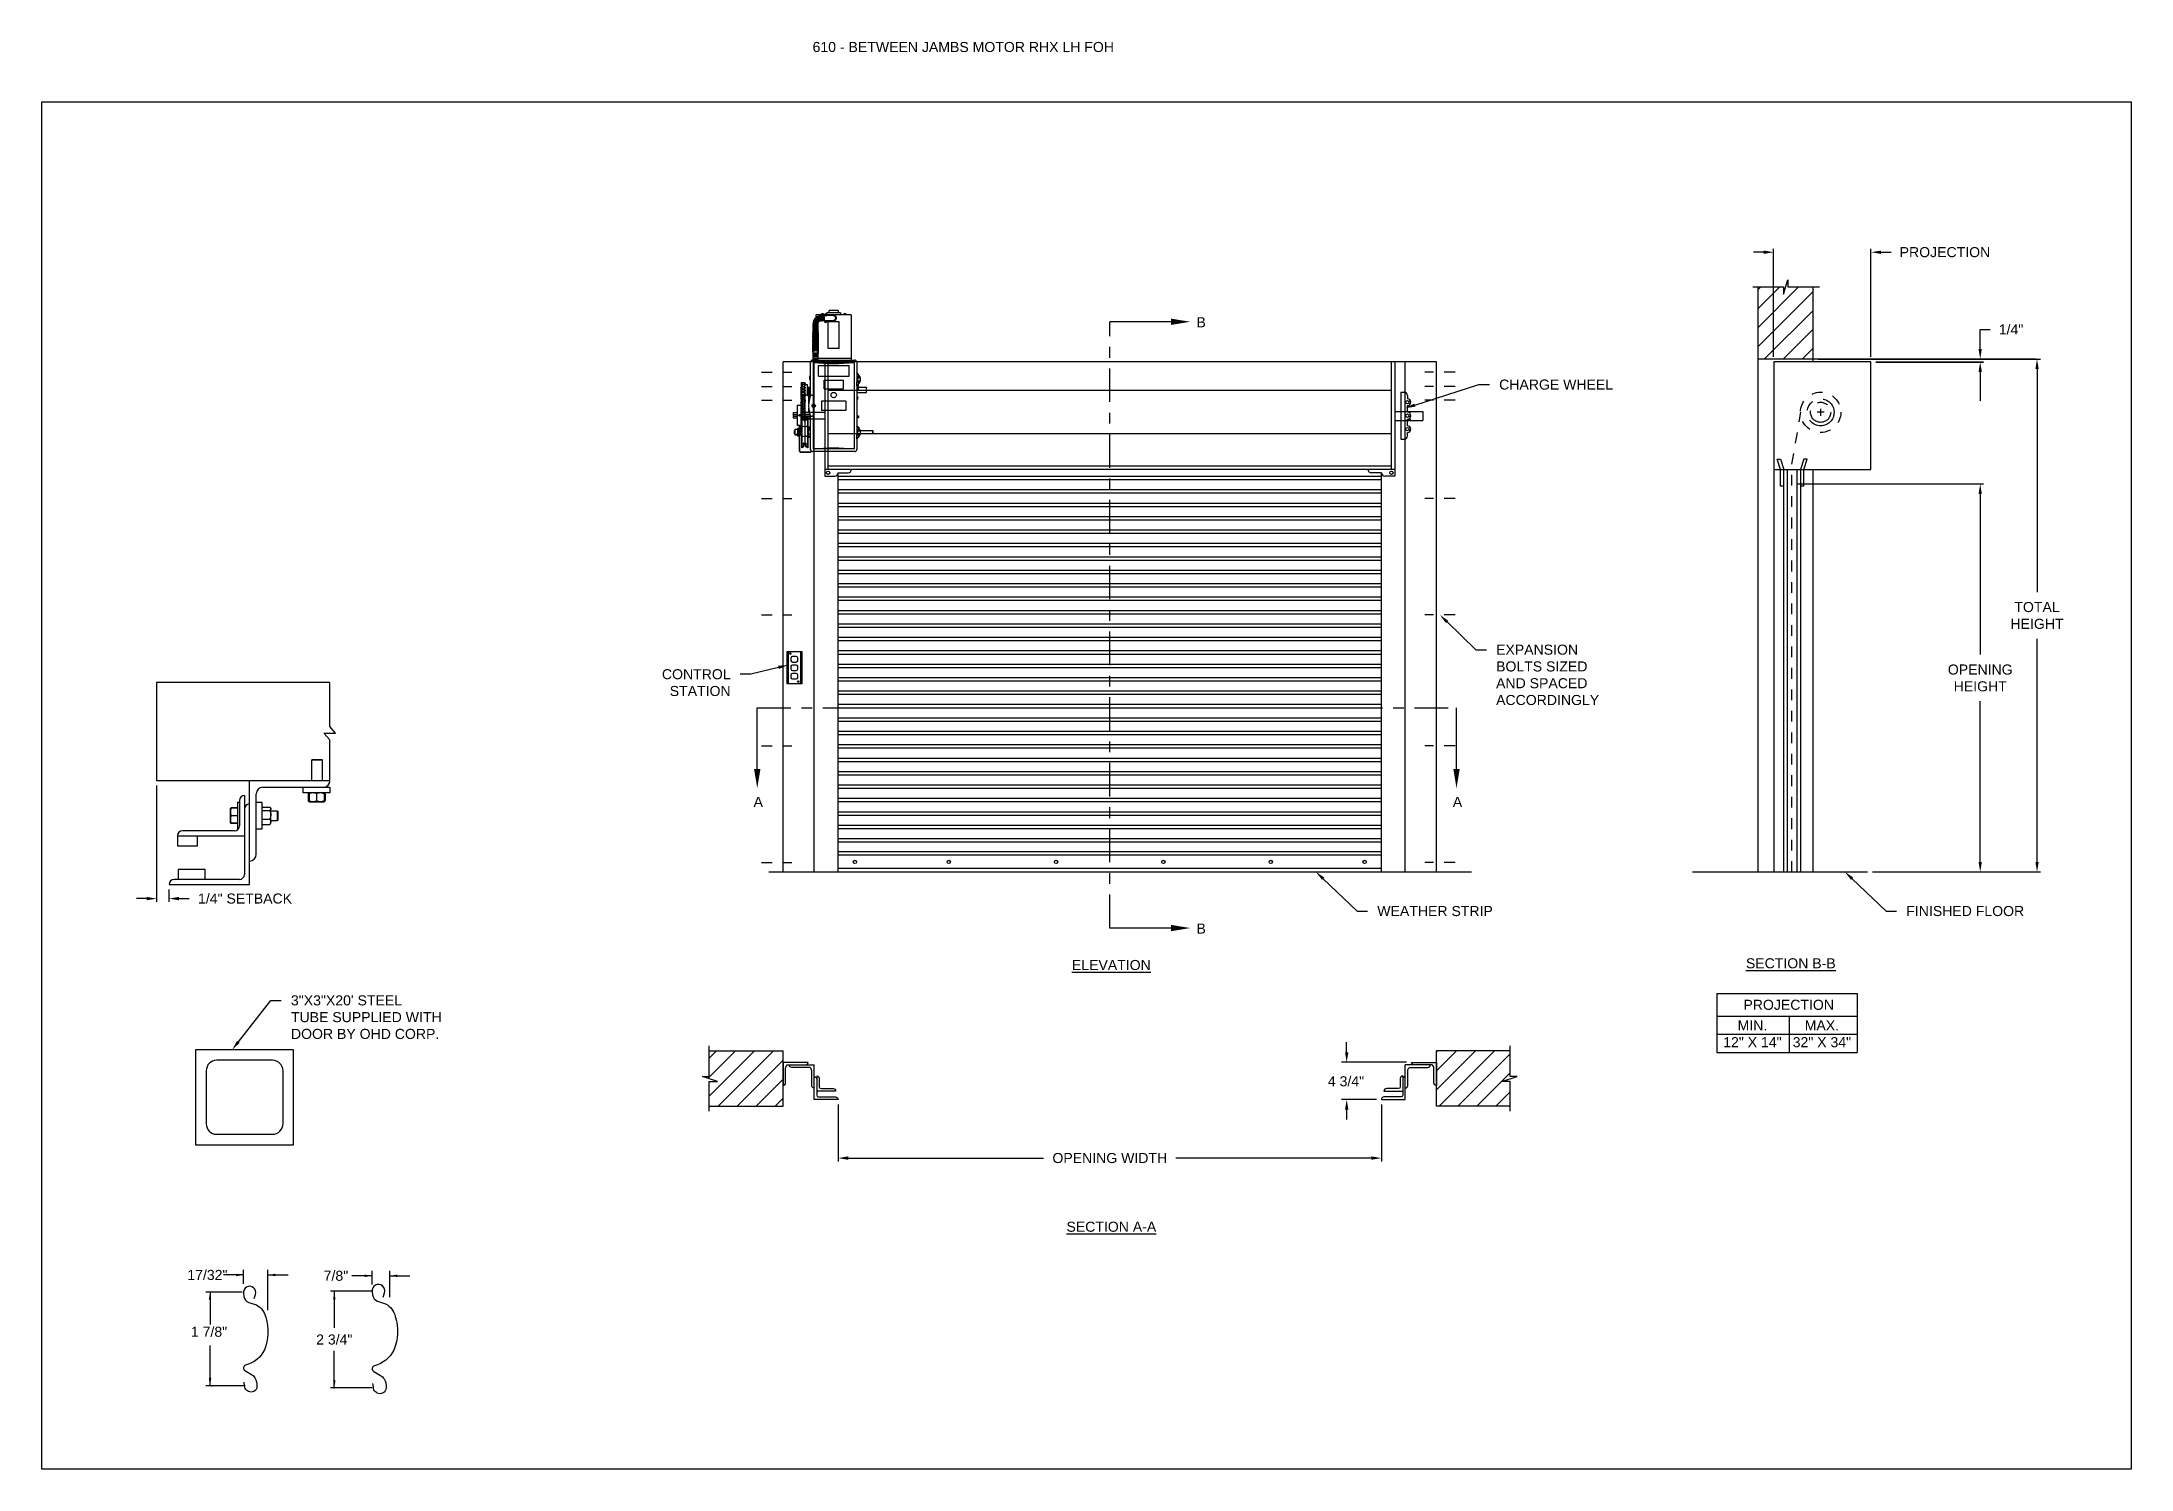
# Model space of a CAD drawing. Header units: inches. Extents: x 169.6 to 213.7, y 195.1 to 266.5.
# Drawn here: x 169.59 to 189.06, y 195.07 to 208.37 of the extents above; entities that cross this region are included whole.
import ezdxf
from ezdxf import colors
from ezdxf.entities.mleader import LeaderData, LeaderLine
from ezdxf.enums import TextEntityAlignment as Align
from ezdxf.math import Vec2, Vec3

# ---------------------------------------------------------------- set-up
doc = ezdxf.new("R2010")
doc.units = ezdxf.units.IN
doc.header["$LTSCALE"] = 0.25
doc.header["$MEASUREMENT"] = 0
for name, pattern in [('CENTER', [2, 1.25, -0.25, 0.25, -0.25]), ('CENTER2', [1.125, 0.75, -0.125, 0.125, -0.125]), ('HIDDEN', [0.375, 0.25, -0.125])]:
    doc.linetypes.add(name, pattern=pattern)
for name, color, linetype in [('ANNOTATIONS', 1, 'Continuous'), ('DETAILS', 4, 'Continuous'), ('RHX LH F.O.H.', 7, 'Continuous'), ('SECTION CUTS', 6, 'CENTER')]:
    doc.layers.add(name, color=color, linetype=linetype)
doc.styles.add('ARIAL', font='arial.ttf', dxfattribs={"height": 0.09375})
doc.styles.get("Standard").update_dxf_attribs({"font": 'romans.shx'})
doc.dimstyles.new('ARIAL', dxfattribs={"dimtxt": 0.09375, "dimasz": 0.09375, "dimexe": 0.03125, "dimexo": 0.046875, "dimgap": 0.09, "dimtad": 0, "dimtih": 1, "dimtoh": 1, "dimdec": 4, "dimzin": 0, "dimdsep": 46, "dimlunit": 4, "dimtxsty": 'ARIAL', "dimcen": 0.09, "dimadec": 0, "dimazin": 0, "dimtfac": 1, "dimtdec": 4, "dimtix": 1, "dimtofl": 0, "dimtmove": 0, "dimatfit": 3, "dimfxl": 0.18, "dimfrac": 2, "dimtolj": 1, "dimtzin": 0, "dimarcsym": 0})
doc.dimstyles.new('STANDARD$0', dxfattribs={"dimtxt": 0.09375, "dimasz": 0.09375, "dimexe": 0.03125, "dimexo": 0.046875, "dimgap": 0.09, "dimtad": 0, "dimtih": 1, "dimtoh": 1, "dimdec": 4, "dimzin": 0, "dimdsep": 46, "dimtxsty": 'ARIAL', "dimcen": 0.09, "dimadec": 0, "dimazin": 0, "dimtfac": 1, "dimtdec": 4, "dimtofl": 0, "dimtmove": 0, "dimatfit": 1, "dimfxl": 1, "dimtolj": 1, "dimtzin": 0, "dimarcsym": 0})
pattern_1 = [(45, (-19.06376, -58.37604), (-0.08838835, 0.08838835), [])]

msp = doc.modelspace()

# ---------------------------------------------------------------- texts
at = {"layer": 'ANNOTATIONS', "style": 'ARIAL'}
msp.add_text('1 7/8"', height=0.09375, dxfattribs=at).set_placement((170.97856, 196.30373))
at = {"layer": 'ANNOTATIONS', "linetype": 'Continuous', "style": 'ARIAL'}
msp.add_text('2 3/4"', height=0.09375, dxfattribs=at).set_placement((172.3146, 196.27844), align=Align.MIDDLE_CENTER)
at = {"layer": 'ANNOTATIONS', "insert": (176.77122, 208.36436), "char_height": 0.09375, "width": 6.6097632, "attachment_point": 1, "line_spacing_factor": 0.86134, "style": 'ARIAL'}
msp.add_mtext('610 - BETWEEN JAMBS MOTOR RHX LH FOH', dxfattribs=at)
at = {"layer": 'ANNOTATIONS', "char_height": 0.09375, "attachment_point": 2, "style": 'ARIAL'}
for s, insert, width in [('{\\LELEVATION}', (179.55534, 199.81335), 3.0834986), ('{\\LSECTION B-B}', (185.88675, 199.82931), 1.3823677), ('{\\LSECTION A-A}', (179.55534, 197.37552), 1.3823677)]:
    msp.add_mtext(s, dxfattribs=dict(at, insert=insert, width=width))
for s, width, insert in [('PROJECTION ', 1.7594917, (185.86718, 199.44278)), ('MIN.\\P12" X 14" ', 0.6711642, (185.52906, 199.25079)), ('MAX.\\P32" X 34"', 0.6567117, (186.17649, 199.25079))]:
    msp.add_mtext_dynamic_manual_height_columns(s, width=width, gutter_width=1.36268, heights=[0], dxfattribs=dict(at, insert=insert))
at = {"layer": 'ANNOTATIONS', "insert": (171.13211, 196.87926), "char_height": 0.09375, "attachment_point": 5, "style": 'ARIAL'}
msp.add_mtext('17/32"', dxfattribs=at)
at = {"layer": 'ANNOTATIONS', "linetype": 'Continuous', "insert": (172.32987, 196.87159), "char_height": 0.09375, "attachment_point": 5, "style": 'ARIAL'}
msp.add_mtext('7/8"', dxfattribs=at)
at = {"layer": 'SECTION CUTS', "style": 'ARIAL'}
for s, p in [('B', (180.34864, 205.70632)), ('A', (176.22131, 201.23915)), ('A', (182.73726, 201.23915)), ('B', (180.34864, 200.05905))]:
    msp.add_text(s, height=0.09375, dxfattribs=at).set_placement(p)

# ---------------------------------------------------------------- blocks, each defined once
blk = doc.blocks.new('*D50')
at = {"layer": 'ANNOTATIONS', "color": 0, "lineweight": -2, "transparency": 16777216}
for p, q in [((170.659, 201.438), (170.659, 200.354)), ((170.565, 200.385), (170.472, 200.385)), ((170.774, 200.47), (170.774, 200.354)), ((170.868, 200.385), (170.962, 200.385))]:
    blk.add_line(p, q, dxfattribs=at)
at = {"layer": 'ANNOTATIONS', "color": 0, "transparency": 16777216}
for points in [[(170.565, 200.401), (170.565, 200.369), (170.659, 200.385)], [(170.868, 200.401), (170.868, 200.369), (170.774, 200.385)]]:
    blk.add_solid(points, dxfattribs=at)
at = {"layer": 'defpoints', "color": 0, "transparency": 16777216}
for p in [(170.659, 201.485), (170.774, 200.516), (170.774, 200.385)]:
    blk.add_point(p, dxfattribs=at)
at = {"layer": 'ANNOTATIONS', "color": 0, "transparency": 16777216, "insert": (171.483, 200.385), "char_height": 0.09375, "attachment_point": 5, "style": 'ARIAL'}
blk.add_mtext('\\A1;1/4" SETBACK', dxfattribs=at)
blk = doc.blocks.new('*D44')
at = {"layer": 'ANNOTATIONS', "color": 0, "lineweight": -2, "transparency": 16777216}
for p, q in [((187.652, 205.505), (187.652, 205.686)), ((187.652, 205.686), (187.745, 205.686)), ((186.142, 205.411), (187.683, 205.411)), ((186.68, 205.383), (187.683, 205.383)), ((187.652, 205.29), (187.652, 205.196))]:
    blk.add_line(p, q, dxfattribs=at)
at = {"layer": 'ANNOTATIONS', "color": 0, "transparency": 16777216}
for points in [[(187.636, 205.505), (187.667, 205.505), (187.652, 205.411)], [(187.636, 205.29), (187.667, 205.29), (187.652, 205.383)]]:
    blk.add_solid(points, dxfattribs=at)
at = {"layer": 'defpoints', "color": 0, "transparency": 16777216}
for p in [(186.095, 205.411), (187.652, 205.411), (186.634, 205.383)]:
    blk.add_point(p, dxfattribs=at)
at = {"layer": 'ANNOTATIONS', "color": 0, "transparency": 16777216, "insert": (187.939, 205.686), "char_height": 0.0938, "attachment_point": 5, "style": 'ARIAL'}
blk.add_mtext('\\A1;1/4"', dxfattribs=at)
blk = doc.blocks.new('*D45')
at = {"layer": 'ANNOTATIONS', "color": 0, "lineweight": -2, "transparency": 16777216}
for p, q in [((181.748, 198.953), (181.748, 199.047)), ((182.305, 198.86), (181.701, 198.86)), ((182.025, 198.514), (181.701, 198.514)), ((181.748, 198.42), (181.748, 198.326))]:
    blk.add_line(p, q, dxfattribs=at)
at = {"layer": 'ANNOTATIONS', "color": 0, "transparency": 16777216}
for points in [[(181.733, 198.953), (181.764, 198.953), (181.748, 198.86)], [(181.733, 198.42), (181.764, 198.42), (181.748, 198.514)]]:
    blk.add_solid(points, dxfattribs=at)
at = {"layer": 'defpoints', "color": 0, "transparency": 16777216}
for p in [(182.352, 198.86), (181.748, 198.514), (182.072, 198.514)]:
    blk.add_point(p, dxfattribs=at)
at = {"layer": 'ANNOTATIONS', "color": 0, "transparency": 16777216, "insert": (181.742, 198.683), "char_height": 0.0938, "attachment_point": 5, "style": 'ARIAL'}
blk.add_mtext('\\A1;4 3/4"', dxfattribs=at)
blk = doc.blocks.new('*D46')
at = {"layer": 'ANNOTATIONS', "color": 0, "lineweight": -2, "transparency": 16777216}
for p, q in [((177.009, 198.467), (177.009, 197.937)), ((182.072, 198.467), (182.072, 197.937)), ((177.103, 197.968), (178.924, 197.968)), ((181.978, 197.968), (180.157, 197.968))]:
    blk.add_line(p, q, dxfattribs=at)
at = {"layer": 'ANNOTATIONS', "color": 0, "transparency": 16777216}
for points in [[(177.103, 197.984), (177.103, 197.952), (177.009, 197.968)], [(181.978, 197.984), (181.978, 197.952), (182.072, 197.968)]]:
    blk.add_solid(points, dxfattribs=at)
at = {"layer": 'defpoints', "color": 0, "transparency": 16777216}
for p in [(177.009, 198.514), (182.072, 198.514), (182.072, 197.968)]:
    blk.add_point(p, dxfattribs=at)
at = {"layer": 'ANNOTATIONS', "color": 0, "transparency": 16777216, "insert": (179.541, 197.968), "char_height": 0.09375, "attachment_point": 5, "style": 'ARIAL'}
blk.add_mtext('\\A1;OPENING WIDTH', dxfattribs=at)
blk = doc.blocks.new('*D47')
at = {"layer": 'ANNOTATIONS', "color": 0, "lineweight": -2, "transparency": 16777216}
for p, q in [((185.634, 206.406), (185.54, 206.406)), ((185.727, 205.43), (185.727, 206.437)), ((186.634, 205.43), (186.634, 206.437)), ((186.727, 206.406), (186.821, 206.406))]:
    blk.add_line(p, q, dxfattribs=at)
at = {"layer": 'ANNOTATIONS', "color": 0, "transparency": 16777216}
for points in [[(185.634, 206.421), (185.634, 206.39), (185.727, 206.406)], [(186.727, 206.421), (186.727, 206.39), (186.634, 206.406)]]:
    blk.add_solid(points, dxfattribs=at)
at = {"layer": 'defpoints', "color": 0, "transparency": 16777216}
for p in [(186.634, 206.406), (185.727, 205.383), (186.634, 205.383)]:
    blk.add_point(p, dxfattribs=at)
at = {"layer": 'ANNOTATIONS', "color": 0, "transparency": 16777216, "insert": (187.323, 206.406), "char_height": 0.09375, "attachment_point": 5, "style": 'ARIAL'}
blk.add_mtext('\\A1;PROJECTION', dxfattribs=at)
blk = doc.blocks.new('*D48')
at = {"layer": 'ANNOTATIONS', "color": 0, "lineweight": -2, "transparency": 16777216}
for p, q in [((186.142, 205.411), (188.213, 205.411)), ((188.181, 205.318), (188.181, 203.24)), ((188.181, 200.727), (188.181, 202.805)), ((186.649, 200.633), (188.213, 200.633))]:
    blk.add_line(p, q, dxfattribs=at)
at = {"layer": 'ANNOTATIONS', "color": 0, "transparency": 16777216}
for points in [[(188.166, 205.318), (188.197, 205.318), (188.181, 205.411)], [(188.166, 200.727), (188.197, 200.727), (188.181, 200.633)]]:
    blk.add_solid(points, dxfattribs=at)
at = {"layer": 'defpoints', "color": 0, "transparency": 16777216}
for p in [(186.095, 205.411), (186.602, 200.633), (188.181, 200.633)]:
    blk.add_point(p, dxfattribs=at)
at = {"layer": 'ANNOTATIONS', "color": 0, "transparency": 16777216, "insert": (188.181, 203.022), "char_height": 0.0938, "attachment_point": 5, "style": 'ARIAL'}
blk.add_mtext('\\A1;TOTAL \\PHEIGHT', dxfattribs=at)
blk = doc.blocks.new('*D49')
at = {"layer": 'ANNOTATIONS', "color": 0, "lineweight": -2, "transparency": 16777216}
for p, q in [((185.945, 204.248), (187.683, 204.248)), ((187.652, 204.154), (187.652, 202.658)), ((187.652, 200.727), (187.652, 202.223)), ((186.649, 200.633), (187.683, 200.633))]:
    blk.add_line(p, q, dxfattribs=at)
at = {"layer": 'ANNOTATIONS', "color": 0, "transparency": 16777216}
for points in [[(187.636, 204.154), (187.667, 204.154), (187.652, 204.248)], [(187.636, 200.727), (187.667, 200.727), (187.652, 200.633)]]:
    blk.add_solid(points, dxfattribs=at)
at = {"layer": 'defpoints', "color": 0, "transparency": 16777216}
for p in [(185.898, 204.248), (187.652, 204.248), (186.602, 200.633)]:
    blk.add_point(p, dxfattribs=at)
at = {"layer": 'ANNOTATIONS', "color": 0, "transparency": 16777216, "insert": (187.652, 202.44), "char_height": 0.09375, "attachment_point": 5, "style": 'ARIAL'}
blk.add_mtext('\\A1;OPENING\\PHEIGHT', dxfattribs=at)

# ---------------------------------------------------------------- dimensions: what is measured, and where the dimension line sits
at = {"layer": 'ANNOTATIONS'}
for base, p1, p2, text, picture, middle in [((186.63358, 206.40566), (185.72733, 205.38334), (186.63358, 205.38334), 'PROJECTION', '*D47', (187.32269, 206.40566)), ((182.07186, 197.96798), (177.00936, 198.51366), (182.07186, 198.51366), 'OPENING WIDTH', '*D46', (179.54061, 197.96798))]:
    dim = msp.add_linear_dim(base=base, p1=p1, p2=p2, text=text, dimstyle='STANDARD$0', dxfattribs=at)
    dim.commit()
    dim.dimension.update_dxf_attribs({"geometry": picture, "text_midpoint": middle})
dim = msp.add_linear_dim(base=(187.65162, 205.41132), p1=(186.63358, 205.38334), p2=(186.09507, 205.41132), angle=90, text='1/4"', dimstyle='ARIAL', dxfattribs=at)
dim.commit()
dim.dimension.update_dxf_attribs({"geometry": '*D44', "text_midpoint": (187.93945, 205.68588), "dimtype": 160})
for base, p1, p2, text, picture, middle in [((188.1815, 200.63334), (186.09507, 205.41132), (186.60233, 200.63334), 'TOTAL \\PHEIGHT', '*D48', (188.1815, 203.02233)), ((187.65162, 204.24764), (186.60233, 200.63334), (185.89786, 204.24764), 'OPENING\\PHEIGHT', '*D49', (187.65162, 202.44049))]:
    dim = msp.add_linear_dim(base=base, p1=p1, p2=p2, angle=90, text=text, dimstyle='STANDARD$0', dxfattribs=at)
    dim.commit()
    dim.dimension.update_dxf_attribs({"geometry": picture, "text_midpoint": middle})
dim = msp.add_linear_dim(base=(170.77434, 200.38498), p1=(170.65901, 201.48522), p2=(170.77434, 200.51647), text='1/4" SETBACK', dimstyle='STANDARD$0', override={"dimarcsym": 1}, dxfattribs=at)
dim.commit()
dim.dimension.update_dxf_attribs({"geometry": '*D50', "text_midpoint": (171.48273, 200.38498), "dimtype": 160})
dim = msp.add_linear_dim(base=(181.74821, 198.51366), p1=(182.35222, 198.85965), p2=(182.07186, 198.51366), angle=90, text='4 3/4"', dimstyle='STANDARD$0', override={"dimtxt": 0.09375, "dimasz": 0.09375, "dimexe": 0.046875, "dimgap": 0.0625, "dimlunit": 4, "dimtxsty": 'ARIAL', "dimcen": 0.089844, "dimtmove": 2, "dimfxl": 0.18, "dimfrac": 2}, dxfattribs=at)
dim.commit()
dim.dimension.update_dxf_attribs({"geometry": '*D45', "text_midpoint": (181.74207, 198.68268), "dimtype": 160})

# ---------------------------------------------------------------- hatches: boundary and pattern name
at = {"layer": 'RHX LH F.O.H.', "linetype": 'Continuous'}
h = msp.add_hatch(dxfattribs=at)
h.set_pattern_fill('ANSI31', color=256, style=0)
h.set_pattern_definition([(45, (-19.06376, -58.86807), (-0.088388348, 0.088388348), [])])
h.paths.add_polyline_path([(186.09507, 206.67844), (186.09507, 206.08273), (185.85858, 206.08273), (185.85858, 206.14738), (185.82016, 206.01403), (185.82016, 206.08273), (185.57945, 206.08273), (185.57945, 206.86274)])
h.paths.add_polyline_path([(185.57945, 206.86274), (185.57945, 205.41132), (186.09507, 205.41132), (186.09507, 206.66468), (186.09507, 206.67844)])
at = {"layer": 'RHX LH F.O.H.'}
h = msp.add_hatch(dxfattribs=at)
h.set_pattern_fill('ANSI31', color=256, style=0)
h.set_pattern_definition(pattern_1)
h.paths.add_polyline_path([(176.49639, 198.96643), (175.80889, 198.96643), (175.80889, 198.72923), (175.74478, 198.72923), (175.88685, 198.68232), (175.80889, 198.68232), (175.80889, 198.4508), (176.49639, 198.4508), (176.49639, 198.6133)])
h = msp.add_hatch(dxfattribs=at)
h.set_pattern_fill('ANSI31', color=256, style=0)
h.set_pattern_definition(pattern_1)
h.paths.add_polyline_path([(183.33644, 198.72923), (183.27233, 198.72923), (183.27233, 198.96643), (182.58483, 198.96643), (182.58483, 198.4508), (182.60301, 198.4508), (183.27233, 198.4508), (183.27233, 198.68232), (183.19437, 198.68232)])

# ---------------------------------------------------------------- linework, layer by layer
at = {"layer": 'ANNOTATIONS'}
for p, q in [((186.10258, 205.41132), (188.17142, 205.41132)), ((186.68045, 205.38334), (187.68287, 205.38334)), ((187.65162, 205.28959), (187.65162, 205.0212)), ((185.19849, 199.50221), (185.19849, 198.95084)), ((185.19849, 199.50221), (186.50626, 199.50221)), ((186.50626, 199.50221), (186.50626, 198.95084)), ((185.19849, 199.29074), (186.50626, 199.29074)), ((185.87135, 199.29074), (185.87135, 198.95084)), ((185.19849, 199.12079), (186.50626, 199.12079)), ((185.19849, 198.95084), (186.50626, 198.95084)), ((171.46897, 196.87926), (171.28147, 196.87926)), ((171.46897, 196.79751), (171.46897, 196.92613)), ((171.69634, 196.55196), (171.69634, 196.92613)), ((171.69634, 196.87926), (171.88384, 196.87926)), ((171.45543, 196.71819), (171.11793, 196.71819)), ((171.15641, 196.71819), (171.15641, 196.41663)), ((171.15641, 195.84632), (171.15641, 196.2235)), ((171.48356, 195.84632), (171.11793, 195.84632))]:
    msp.add_line(p, q, dxfattribs=at)
at = {"layer": 'ANNOTATIONS', "linetype": 'ByBlock'}
for p, q in [((172.66672, 196.87159), (172.47922, 196.87159)), ((172.66672, 196.78984), (172.66672, 196.91847)), ((172.83124, 196.67148), (172.83124, 196.91847)), ((172.83124, 196.87159), (173.01874, 196.87159)), ((172.66589, 196.72846), (172.27796, 196.72846)), ((172.3146, 196.72846), (172.3146, 196.38544)), ((172.3146, 195.82842), (172.3146, 196.17144)), ((172.66589, 195.82842), (172.27796, 195.82842))]:
    msp.add_line(p, q, dxfattribs=at)
at = {"layer": 'ANNOTATIONS'}
for p in [(171.15641, 195.92082), (171.17418, 195.84632)]:
    msp.add_point(p, dxfattribs=at)
at = {"layer": 'ANNOTATIONS', "linetype": 'ByBlock'}
msp.add_point((172.3146, 195.82842), dxfattribs=at)
at = {"layer": 'ANNOTATIONS'}
for points in [[(187.636, 205.28959), (187.66725, 205.28959), (187.65162, 205.38334)], [(171.39865, 196.86754), (171.39865, 196.89098), (171.46897, 196.87926)], [(171.76666, 196.89098), (171.76666, 196.86754), (171.69634, 196.87926)], [(171.16813, 196.64787), (171.14469, 196.64787), (171.15641, 196.71819)], [(171.16813, 195.91664), (171.14469, 195.91664), (171.15641, 195.84632)]]:
    msp.add_solid(points, dxfattribs=at)
at = {"layer": 'ANNOTATIONS', "linetype": 'ByBlock'}
for points in [[(172.5964, 196.85987), (172.5964, 196.88331), (172.66672, 196.87159)], [(172.90156, 196.88331), (172.90156, 196.85987), (172.83124, 196.87159)], [(172.32632, 196.65236), (172.30288, 196.65236), (172.3146, 196.72268)], [(172.32632, 195.89874), (172.30288, 195.89874), (172.3146, 195.82842)]]:
    msp.add_solid(points, dxfattribs=at)
at = {"layer": 'defpoints'}
msp.add_lwpolyline([(189.05875, 195.07023), (169.58887, 195.07023), (169.58887, 207.80534), (189.05875, 207.80534)], close=True, dxfattribs=at)
at = {"layer": 'DETAILS'}
for p, q in [((172.21802, 201.92572), (172.32668, 201.92572)), ((172.27235, 201.86246), (172.21802, 201.92572)), ((172.32668, 201.92572), (172.27235, 201.98897)), ((172.11086, 201.68197), (172.10625, 201.67736)), ((172.10625, 201.48522), (172.10625, 201.67736)), ((172.10625, 201.67736), (172.2, 201.67736)), ((172.11086, 201.68197), (172.1954, 201.68197)), ((172.1954, 201.68197), (172.2, 201.67736)), ((172.2, 201.67736), (172.2, 201.48522)), ((171.47746, 201.34459), (171.47746, 200.61022)), ((171.52434, 200.51647), (171.52434, 201.48522)), ((171.58684, 200.79772), (171.58684, 201.36022)), ((171.64934, 201.42272), (172.27434, 201.42272)), ((172.02434, 201.36947), (172.02434, 201.42272)), ((172.27434, 201.36947), (172.02434, 201.36947)), ((172.07335, 201.36189), (172.07028, 201.36009)), ((172.07028, 201.36009), (172.07028, 201.29572)), ((172.07244, 201.36009), (172.07244, 201.29572)), ((172.07587, 201.36674), (172.07886, 201.36932)), ((172.07903, 201.36137), (172.07639, 201.36009)), ((172.07639, 201.36009), (172.07639, 201.29572)), ((172.07903, 201.36009), (172.07903, 201.29572)), ((172.14934, 201.36009), (172.14934, 201.29572)), ((172.21965, 201.36009), (172.21965, 201.29572)), ((172.22228, 201.36009), (172.22228, 201.29572)), ((172.22624, 201.36009), (172.22624, 201.29572)), ((172.2284, 201.36009), (172.2284, 201.29572)), ((172.27434, 201.42272), (172.27434, 201.36947)), ((171.34659, 201.2274), (171.3466, 201.22742)), ((171.34659, 201.2274), (171.34659, 201.2274)), ((171.34659, 201.08678), (171.34659, 201.2274)), ((171.41209, 201.2293), (171.35287, 201.2293)), ((171.41209, 201.22857), (171.35287, 201.22857)), ((171.41209, 201.22853), (171.35287, 201.22853)), ((171.41209, 201.22831), (171.35287, 201.22831)), ((171.41209, 201.22747), (171.35287, 201.22747)), ((171.41209, 201.15722), (171.35287, 201.15722)), ((171.41209, 201.28209), (171.43059, 201.28209)), ((171.41209, 201.28209), (171.41209, 201.03209)), ((171.43059, 201.29772), (171.43059, 201.06334)), ((171.58684, 201.28209), (171.64009, 201.28209)), ((171.64009, 201.28209), (171.64009, 201.03209)), ((171.64009, 201.2274), (171.64209, 201.2274)), ((171.64209, 201.07659), (171.64209, 201.23759)), ((171.64209, 201.23759), (171.71384, 201.23759)), ((171.64209, 201.20649), (171.71384, 201.20649)), ((171.64209, 201.12599), (171.71384, 201.12599)), ((171.71821, 201.23321), (171.72321, 201.2274)), ((171.72321, 201.08678), (171.72321, 201.2274)), ((171.72321, 201.20397), (171.78248, 201.20397)), ((171.78248, 201.20397), (171.78709, 201.19936)), ((171.78248, 201.20397), (171.78248, 201.11022)), ((171.78709, 201.19936), (171.78709, 201.11482)), ((172.07335, 201.29392), (172.07028, 201.29572)), ((172.07681, 201.29337), (172.07244, 201.29572)), ((172.07903, 201.28634), (172.07587, 201.28906)), ((172.07903, 201.29444), (172.07639, 201.29572)), ((172.07903, 201.28634), (172.21965, 201.28634)), ((170.85246, 200.973), (170.85246, 200.87584)), ((170.85246, 200.96959), (171.47746, 200.96959)), ((171.38371, 201.01647), (170.89934, 201.01647)), ((171.03996, 200.87584), (171.03996, 200.96959)), ((171.34659, 201.08678), (171.34659, 201.08678)), ((171.3466, 201.08675), (171.3466, 201.08676)), ((171.34661, 201.08675), (171.3466, 201.08675)), ((171.34664, 201.08669), (171.34661, 201.08675)), ((171.35264, 201.08671), (171.35287, 201.08587)), ((171.35264, 201.08571), (171.35287, 201.08488)), ((171.41209, 201.08684), (171.35287, 201.08684)), ((171.41209, 201.08671), (171.35287, 201.08671)), ((171.41209, 201.08587), (171.35287, 201.08587)), ((171.41209, 201.08565), (171.35287, 201.08565)), ((171.41209, 201.08561), (171.35287, 201.08561)), ((171.41209, 201.08488), (171.35287, 201.08488)), ((171.41865, 201.03209), (171.41209, 201.03209)), ((171.64009, 201.03209), (171.58684, 201.03209)), ((171.64209, 201.08678), (171.64009, 201.08678)), ((171.64209, 201.07659), (171.71384, 201.07659)), ((171.72321, 201.08678), (171.71821, 201.08097)), ((171.78248, 201.11022), (171.72321, 201.11022)), ((171.78709, 201.11482), (171.78248, 201.11022)), ((170.85246, 200.87584), (171.03996, 200.87584)), ((171.43059, 200.56334), (170.82121, 200.56334)), ((171.11028, 200.65709), (170.86028, 200.65709)), ((170.86028, 200.65709), (170.86028, 200.56334)), ((171.11028, 200.56334), (171.11028, 200.65709)), ((170.77434, 200.51647), (171.52434, 200.51647))]:
    msp.add_line(p, q, dxfattribs=at)
for points in [[(172.27235, 201.98897), (172.27235, 202.39722), (170.65901, 202.39722), (170.65901, 201.48522), (172.27434, 201.48522)], [(172.27235, 201.48522), (172.27235, 201.86246)]]:
    msp.add_lwpolyline(points, dxfattribs=at)
at = {"layer": 'DETAILS', "linetype": 'Continuous'}
msp.add_lwpolyline([(171.02267, 198.09202), (171.93492, 198.09202), (171.93492, 198.97678), (171.02267, 198.97678)], close=True, dxfattribs=at)
msp.add_lwpolyline([(171.73889, 198.19004, 0.41421356), (171.8369, 198.28805), (171.8369, 198.78074, 0.41421356), (171.73889, 198.87876), (171.2187, 198.87876, 0.41421356), (171.12068, 198.78074), (171.12068, 198.28805, 0.41421356), (171.2187, 198.19004)], format="xyb", close=True, dxfattribs=at)
at = {"layer": 'DETAILS'}
msp.add_lwpolyline([(171.56703, 196.66007), (171.57958, 196.69839, 1.25136537), (171.46771, 196.70896), (171.47151, 196.67951, 0.28712033), (171.51726, 196.62379), (171.58897, 196.59969, -0.22337537), (171.67661, 196.48495, -0.17060067), (171.6643, 196.18143, -0.22026111), (171.48818, 196.04023, 0.64862145), (171.48229, 195.98879), (171.5439, 195.95237, -0.11918191), (171.57514, 195.922, -0.14967798), (171.59419, 195.84025), (171.59404, 195.83853, -0.533076), (171.51356, 195.79414, -0.02656611), (171.49825, 195.80363, -0.19330383), (171.47874, 195.84626), (171.47526, 195.88132)], format="xyb", dxfattribs=at)
at = {"layer": 'DETAILS', "linetype": 'Continuous'}
msp.add_lwpolyline([(172.76953, 196.67322), (172.78248, 196.71276, 1.25136537), (172.66705, 196.72366), (172.67097, 196.69327, 0.28712033), (172.71818, 196.63577), (172.79217, 196.61091, -0.22337537), (172.8826, 196.49252, -0.17060067), (172.8699, 196.17934, -0.22026111), (172.68817, 196.03364, 0.64862142), (172.68209, 195.98056), (172.74566, 195.94298, -0.11918191), (172.7779, 195.91164, -0.14967798), (172.79756, 195.82729), (172.7974, 195.82551, -0.533076), (172.71436, 195.77971, -0.02656611), (172.69856, 195.7895, -0.19330383), (172.67843, 195.83348), (172.67484, 195.86966)], format="xyb", dxfattribs=at)
at = {"layer": 'DETAILS'}
for centre, radius, start, end in [((171.47746, 201.29772), 0.04688, 90, 180), ((171.64934, 201.36022), 0.0625, 90, 180), ((172.21184, 201.48522), 0.0625, 270, 0), ((171.52434, 201.21959), 0.04688, 90, 180), ((170.89769, 200.97123), 0.04527, 87.917978, 177.754387), ((170.89934, 200.96959), 0.04688, 90, 180), ((171.38371, 201.06334), 0.04688, 270, 0), ((171.52434, 200.79772), 0.0625, 270, 0), ((170.82121, 200.51647), 0.04688, 90, 180), ((171.43059, 200.61022), 0.04688, 270, 0)]:
    msp.add_arc(centre, radius, start, end, dxfattribs=at)
for points, knots in [([(172.07028, 201.36009), (172.07209, 201.36296), (172.07391, 201.36584), (172.07586, 201.36673), (172.07587, 201.36673)], [0, 0, 0, 0, 0.99332562, 1, 1, 1, 1]), ([(172.07244, 201.36009), (172.07311, 201.36146), (172.07471, 201.36469), (172.07646, 201.36763), (172.07755, 201.36811), (172.07766, 201.36815)], [0, 0, 0, 0, 0.39860917, 0.94310679, 1, 1, 1, 1]), ([(172.07903, 201.36339), (172.07851, 201.3632), (172.07625, 201.36236), (172.0741, 201.36108), (172.07244, 201.36009)], [0, 0, 0, 0, 0.22784114, 1, 1, 1, 1]), ([(172.11418, 201.36947), (172.10926, 201.36911), (172.09924, 201.36838), (172.08759, 201.36418), (172.08096, 201.36101), (172.07903, 201.36009)], [0, 0, 0, 0, 0.40629057, 0.82726642, 1, 1, 1, 1]), ([(172.07903, 201.36009), (172.07903, 201.36148), (172.07903, 201.36478), (172.07903, 201.36858), (172.07903, 201.36917), (172.07903, 201.36947)], [0, 0, 0, 0, 0.26545991, 0.62807649, 1, 1, 1, 1]), ([(172.14934, 201.36009), (172.14387, 201.36255), (172.13274, 201.36757), (172.12058, 201.36945), (172.11435, 201.36946), (172.11418, 201.36947)], [0, 0, 0, 0, 0.48434141, 0.98632773, 1, 1, 1, 1]), ([(172.18449, 201.36947), (172.17957, 201.36911), (172.16955, 201.36838), (172.1579, 201.36418), (172.15127, 201.36101), (172.14934, 201.36009)], [0, 0, 0, 0, 0.40629057, 0.82726642, 1, 1, 1, 1]), ([(172.21965, 201.36009), (172.21418, 201.36255), (172.20305, 201.36757), (172.19089, 201.36945), (172.18466, 201.36946), (172.18449, 201.36947)], [0, 0, 0, 0, 0.48434141, 0.98632773, 1, 1, 1, 1]), ([(172.21965, 201.36009), (172.21965, 201.36148), (172.21965, 201.36478), (172.21965, 201.36858), (172.21965, 201.36917), (172.21965, 201.36947)], [0, 0, 0, 0, 0.26545991, 0.62807649, 1, 1, 1, 1]), ([(172.21982, 201.36916), (172.22012, 201.36875), (172.2208, 201.36784), (172.22162, 201.36408), (172.22212, 201.36108), (172.22228, 201.36009)], [0, 0, 0, 0, 0.36178326, 0.79041419, 1, 1, 1, 1]), ([(172.22102, 201.36801), (172.22129, 201.36786), (172.2226, 201.36712), (172.22434, 201.36404), (172.22577, 201.36107), (172.22624, 201.36009)], [0, 0, 0, 0, 0.15175447, 0.72144224, 1, 1, 1, 1]), ([(172.2284, 201.36009), (172.22659, 201.36296), (172.22477, 201.36584), (172.22281, 201.36673), (172.2228, 201.36673)], [0, 0, 0, 0, 0.99332562, 1, 1, 1, 1]), ([(171.35287, 201.22747), (171.35111, 201.22176), (171.34757, 201.21025), (171.34692, 201.19835), (171.34659, 201.19235)], [0, 0, 0, 0, 0.49545796, 1, 1, 1, 1]), ([(171.34659, 201.2274), (171.3468, 201.22741), (171.34723, 201.22743), (171.34991, 201.22745), (171.35211, 201.22746), (171.35287, 201.22747)], [0, 0, 0, 0, 0.3928666, 0.79169603, 1, 1, 1, 1]), ([(171.34659, 201.19235), (171.3466, 201.19151), (171.34665, 201.18521), (171.34802, 201.17332), (171.35124, 201.16262), (171.35287, 201.15722)], [0, 0, 0, 0, 0.07010266, 0.53079095, 1, 1, 1, 1]), ([(171.35287, 201.15722), (171.35111, 201.15151), (171.34757, 201.13997), (171.34692, 201.12805), (171.34659, 201.12203)], [0, 0, 0, 0, 0.49545796, 1, 1, 1, 1]), ([(171.35287, 201.22831), (171.35152, 201.2282), (171.34882, 201.22796), (171.34692, 201.22766), (171.34672, 201.22748), (171.34665, 201.22742)], [0, 0, 0, 0, 0.39883061, 0.80149747, 1, 1, 1, 1]), ([(171.35287, 201.22853), (171.35152, 201.22838), (171.34882, 201.22809), (171.34693, 201.22772), (171.34673, 201.2275), (171.34667, 201.22743)], [0, 0, 0, 0, 0.40277376, 0.80942169, 1, 1, 1, 1]), ([(171.35287, 201.2293), (171.35153, 201.22905), (171.34883, 201.22855), (171.34698, 201.22794), (171.34678, 201.22758), (171.34672, 201.22749)], [0, 0, 0, 0, 0.41812145, 0.84026469, 1, 1, 1, 1]), ([(171.71384, 201.23759), (171.71523, 201.23627), (171.71853, 201.23316), (171.72233, 201.22797), (171.72292, 201.22403), (171.72321, 201.22204)], [0, 0, 0, 0, 0.26545991, 0.62807649, 1, 1, 1, 1]), ([(171.72321, 201.22204), (171.7232, 201.22168), (171.72314, 201.21935), (171.7216, 201.215), (171.71785, 201.2102), (171.71483, 201.20741), (171.71384, 201.20649)], [0, 0, 0, 0, 0.06653229, 0.43528257, 0.81455084, 1, 1, 1, 1]), ([(171.71384, 201.20649), (171.7163, 201.20023), (171.72132, 201.18749), (171.7232, 201.17357), (171.72321, 201.16643), (171.72321, 201.16624)], [0, 0, 0, 0, 0.48434141, 0.98632773, 1, 1, 1, 1]), ([(171.72321, 201.16624), (171.72286, 201.16061), (171.72213, 201.14913), (171.71793, 201.1358), (171.71476, 201.1282), (171.71384, 201.12599)], [0, 0, 0, 0, 0.40629057, 0.82726642, 1, 1, 1, 1]), ([(171.71384, 201.12599), (171.7163, 201.12215), (171.72132, 201.11433), (171.7232, 201.10579), (171.72321, 201.10141), (171.72321, 201.10129)], [0, 0, 0, 0, 0.484341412, 0.986327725, 1, 1, 1, 1]), ([(172.07028, 201.29572), (172.07209, 201.29285), (172.07391, 201.28996), (172.07586, 201.28908), (172.07587, 201.28907)], [0, 0, 0, 0, 0.99332562, 1, 1, 1, 1]), ([(172.07244, 201.29572), (172.07311, 201.29435), (172.07471, 201.29112), (172.07646, 201.28818), (172.07755, 201.2877), (172.07766, 201.28765)], [0, 0, 0, 0, 0.39860917, 0.94310679, 1, 1, 1, 1]), ([(172.07639, 201.29572), (172.07663, 201.29433), (172.07719, 201.29105), (172.07802, 201.28757), (172.07861, 201.28702), (172.07886, 201.28679)], [0, 0, 0, 0, 0.30001685, 0.70983799, 1, 1, 1, 1]), ([(172.11418, 201.28634), (172.10926, 201.2867), (172.09924, 201.28742), (172.08759, 201.29163), (172.08096, 201.29479), (172.07903, 201.29572)], [0, 0, 0, 0, 0.40629057, 0.82726642, 1, 1, 1, 1]), ([(172.07903, 201.29572), (172.07903, 201.29432), (172.07903, 201.29103), (172.07903, 201.28723), (172.07903, 201.28664), (172.07903, 201.28634)], [0, 0, 0, 0, 0.26545991, 0.62807649, 1, 1, 1, 1]), ([(172.14934, 201.29572), (172.14387, 201.29325), (172.13274, 201.28824), (172.12058, 201.28636), (172.11435, 201.28634), (172.11418, 201.28634)], [0, 0, 0, 0, 0.48434141, 0.98632773, 1, 1, 1, 1]), ([(172.18449, 201.28634), (172.17957, 201.2867), (172.16955, 201.28742), (172.1579, 201.29163), (172.15127, 201.29479), (172.14934, 201.29572)], [0, 0, 0, 0, 0.40629057, 0.82726642, 1, 1, 1, 1]), ([(172.21965, 201.29572), (172.21418, 201.29325), (172.20305, 201.28824), (172.19089, 201.28636), (172.18466, 201.28634), (172.18449, 201.28634)], [0, 0, 0, 0, 0.48434141, 0.98632773, 1, 1, 1, 1]), ([(172.21965, 201.29572), (172.21965, 201.29432), (172.21965, 201.29103), (172.21965, 201.28723), (172.21965, 201.28664), (172.21965, 201.28634)], [0, 0, 0, 0, 0.26545991, 0.62807649, 1, 1, 1, 1]), ([(172.21982, 201.28665), (172.22012, 201.28706), (172.2208, 201.28797), (172.22162, 201.29173), (172.22212, 201.29473), (172.22228, 201.29572)], [0, 0, 0, 0, 0.36127383, 0.7902469, 1, 1, 1, 1]), ([(172.22102, 201.28779), (172.22129, 201.28795), (172.2226, 201.28868), (172.22434, 201.29176), (172.22577, 201.29474), (172.22624, 201.29572)], [0, 0, 0, 0, 0.15175447, 0.72144224, 1, 1, 1, 1]), ([(172.2284, 201.29572), (172.22659, 201.29285), (172.22477, 201.28996), (172.22281, 201.28908), (172.2228, 201.28907)], [0, 0, 0, 0, 0.993325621, 1, 1, 1, 1]), ([(171.34659, 201.12203), (171.3466, 201.1212), (171.34665, 201.11488), (171.34802, 201.10297), (171.35124, 201.09225), (171.35287, 201.08684)], [0, 0, 0, 0, 0.070102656, 0.530790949, 1, 1, 1, 1]), ([(171.35287, 201.08684), (171.35211, 201.08684), (171.34993, 201.08683), (171.34725, 201.0868), (171.34681, 201.08679), (171.34659, 201.08678)], [0, 0, 0, 0, 0.2083045, 0.6015254, 1, 1, 1, 1]), ([(171.34659, 201.08678), (171.34666, 201.08677), (171.34687, 201.08676), (171.3488, 201.08674), (171.35151, 201.08672), (171.35287, 201.08671)], [0, 0, 0, 0, 0.22973043, 0.61267004, 1, 1, 1, 1]), ([(171.72321, 201.10129), (171.72286, 201.09783), (171.72213, 201.09079), (171.71793, 201.08261), (171.71476, 201.07795), (171.71384, 201.07659)], [0, 0, 0, 0, 0.40629057, 0.82726642, 1, 1, 1, 1]), ([(171.71805, 201.08106), (171.71764, 201.08049), (171.71653, 201.07896), (171.71488, 201.0775), (171.71384, 201.07659)], [0, 0, 0, 0, 0.37432244, 1, 1, 1, 1])]:
    msp.add_open_spline(points, degree=3, knots=knots, dxfattribs=at)
at = {"layer": 'RHX LH F.O.H.', "linetype": 'Continuous'}
for p, q in [((185.53306, 206.08273), (185.82016, 206.08273)), ((185.57945, 206.08273), (185.57945, 200.63334)), ((185.82016, 206.01403), (185.85858, 206.14738)), ((185.82016, 206.08273), (185.82016, 206.01403)), ((185.85858, 206.14738), (185.85858, 206.08273)), ((185.85858, 206.08273), (186.15377, 206.08273)), ((186.09507, 205.38334), (186.09507, 206.08273)), ((176.88154, 205.82346), (176.8063, 205.82346)), ((176.84772, 205.81314), (176.84772, 205.81389)), ((176.87454, 205.82501), (176.85384, 205.82501)), ((176.85397, 205.81389), (176.85397, 205.77014)), ((176.8557, 205.82501), (176.8557, 205.83043)), ((176.856, 205.82501), (176.856, 205.83043)), ((176.87168, 205.83101), (176.85669, 205.83101)), ((176.86206, 205.82501), (176.86206, 205.83043)), ((176.86305, 205.83043), (176.86206, 205.83043)), ((176.86305, 205.83043), (176.86305, 205.82501)), ((176.86335, 205.77014), (176.86335, 205.81389)), ((176.86483, 205.83075), (176.86483, 205.82701)), ((176.86772, 205.82701), (176.86483, 205.82701)), ((176.86772, 205.82701), (176.86772, 205.83075)), ((176.8695, 205.82501), (176.8695, 205.83043)), ((176.87025, 205.83043), (176.8695, 205.83043)), ((176.8696, 205.81389), (176.8696, 205.77014)), ((176.87025, 205.83043), (176.87025, 205.82501)), ((176.87238, 205.82501), (176.87238, 205.83043)), ((176.87268, 205.82501), (176.87268, 205.83043)), ((176.88064, 205.77014), (176.88064, 205.81389)), ((176.8813, 205.82146), (176.8813, 205.82146)), ((176.8813, 205.76331), (176.8813, 205.82111)), ((176.88814, 205.8147), (176.8813, 205.8147)), ((176.88847, 205.8216), (176.89249, 205.82155)), ((176.88866, 205.81971), (176.89259, 205.82053)), ((176.89167, 205.82548), (176.89249, 205.82155)), ((176.89194, 205.822), (176.89249, 205.82155)), ((176.89259, 205.82053), (176.89213, 205.81998)), ((176.89351, 205.82165), (176.89249, 205.82155)), ((176.89259, 205.82053), (176.89249, 205.82155)), ((176.89253, 205.81651), (176.89259, 205.82053)), ((176.89259, 205.82053), (176.89361, 205.82063)), ((176.89356, 205.82566), (176.89351, 205.82165)), ((176.89744, 205.82247), (176.89351, 205.82165)), ((176.89351, 205.82165), (176.89396, 205.8222)), ((176.89351, 205.82165), (176.89361, 205.82063)), ((176.89762, 205.82057), (176.89361, 205.82063)), ((176.89416, 205.82017), (176.89361, 205.82063)), ((176.89443, 205.8167), (176.89361, 205.82063)), ((176.9048, 205.8147), (176.89795, 205.8147)), ((177.03205, 205.84246), (176.90405, 205.84246)), ((177.1298, 205.82346), (176.90455, 205.82346)), ((176.9048, 205.8147), (176.9048, 205.82111)), ((176.9048, 205.82096), (176.9213, 205.81953)), ((176.9213, 205.81703), (176.9048, 205.81846)), ((176.94317, 205.81513), (176.9048, 205.81513)), ((176.9213, 205.81703), (176.9213, 205.81953)), ((176.9213, 205.81953), (176.96805, 205.81546)), ((176.96805, 205.81296), (176.9213, 205.81703)), ((177.0104, 205.86246), (176.9257, 205.86246)), ((177.08225, 205.82501), (177.06155, 205.82501)), ((177.06454, 205.83043), (177.06409, 205.83043)), ((177.06409, 205.82501), (177.06409, 205.83043)), ((177.06454, 205.83043), (177.06454, 205.82501)), ((177.07925, 205.83101), (177.06455, 205.83101)), ((177.0719, 205.82501), (177.0719, 205.83043)), ((177.07926, 205.82501), (177.07926, 205.83043)), ((177.07971, 205.83043), (177.07926, 205.83043)), ((177.07971, 205.83075), (177.07971, 205.82701)), ((177.07971, 205.83043), (177.07971, 205.82501)), ((177.07972, 205.82701), (177.07971, 205.82701)), ((177.07972, 205.82701), (177.07972, 205.83075)), ((177.07972, 205.82501), (177.07972, 205.83043)), ((176.82126, 205.73139), (176.77751, 205.73139)), ((176.77751, 205.72514), (176.82126, 205.72514)), ((176.82126, 205.71576), (176.77751, 205.71576)), ((176.77751, 205.70951), (176.82126, 205.70951)), ((176.82126, 205.70014), (176.77751, 205.70014)), ((176.77751, 205.69389), (176.82126, 205.69389)), ((176.82126, 205.68189), (176.77751, 205.68189)), ((176.77751, 205.67564), (176.82126, 205.67564)), ((176.77751, 205.653), (176.77751, 205.66001)), ((176.77751, 205.64166), (176.77751, 205.64487)), ((176.79079, 205.78376), (176.79085, 205.78372)), ((176.82126, 205.66002), (176.82126, 205.65302)), ((176.82126, 205.64484), (176.82126, 205.64164)), ((176.8813, 205.76972), (176.88818, 205.76972)), ((176.8813, 205.76296), (176.8813, 205.76296)), ((176.88845, 205.76357), (176.89242, 205.76295)), ((176.88895, 205.76541), (176.89269, 205.76394)), ((176.89095, 205.75921), (176.89242, 205.76295)), ((176.89242, 205.76295), (176.8918, 205.7626)), ((176.89233, 205.76456), (176.89269, 205.76394)), ((176.89242, 205.76295), (176.89269, 205.76394)), ((176.89242, 205.76295), (176.89341, 205.76268)), ((176.89331, 205.76791), (176.89269, 205.76394)), ((176.89368, 205.76367), (176.89269, 205.76394)), ((176.89279, 205.75872), (176.89341, 205.76268)), ((176.89368, 205.76367), (176.89341, 205.76268)), ((176.89376, 205.76206), (176.89341, 205.76268)), ((176.89715, 205.76122), (176.89341, 205.76268)), ((176.89514, 205.76741), (176.89368, 205.76367)), ((176.89368, 205.76367), (176.8943, 205.76403)), ((176.89764, 205.76305), (176.89368, 205.76367)), ((176.89792, 205.76972), (176.9048, 205.76972)), ((176.9048, 205.76972), (176.9048, 205.76331)), ((176.9048, 205.7693), (176.94317, 205.7693)), ((176.9048, 205.76596), (176.9213, 205.7674)), ((176.9213, 205.7649), (176.9048, 205.76346)), ((176.91805, 205.51034), (176.91805, 205.75784)), ((177.01805, 205.75784), (176.91805, 205.75784)), ((176.9213, 205.7674), (176.96805, 205.77146)), ((176.96805, 205.76896), (176.9213, 205.7649)), ((176.9213, 205.7649), (176.9213, 205.7674)), ((177.01805, 205.51034), (177.01805, 205.75784)), ((176.77751, 205.47134), (176.77751, 205.47931)), ((176.77751, 205.45981), (176.77751, 205.46423)), ((176.77751, 205.45486), (176.82126, 205.45486)), ((176.82126, 205.44861), (176.77751, 205.44861)), ((176.77751, 205.43924), (176.82126, 205.43924)), ((176.82126, 205.43299), (176.77751, 205.43299)), ((176.77751, 205.42361), (176.82126, 205.42361)), ((176.82126, 205.41736), (176.77751, 205.41736)), ((176.77751, 205.40799), (176.82126, 205.40799)), ((176.82126, 205.47933), (176.82126, 205.47133)), ((176.82126, 205.4642), (176.82126, 205.45981)), ((176.82383, 205.41871), (177.1298, 205.41871)), ((177.01805, 205.51034), (176.91805, 205.51034)), ((185.57945, 205.41132), (186.09507, 205.41132)), ((176.49639, 200.63334), (176.49639, 205.38334)), ((176.7453, 205.2474), (176.7453, 205.22552)), ((176.7457, 205.21927), (176.7457, 205.25365)), ((176.75196, 205.25603), (176.7482, 205.25603)), ((176.75196, 205.25585), (176.7482, 205.25585)), ((176.75196, 205.24983), (176.7482, 205.24983)), ((176.75196, 205.23044), (176.7482, 205.23044)), ((176.75196, 205.21707), (176.7482, 205.21707)), ((176.75196, 205.21689), (176.7482, 205.21689)), ((176.75196, 205.07509), (176.75196, 205.38125)), ((176.77126, 205.40054), (177.16501, 205.40054)), ((176.82126, 205.40174), (176.77751, 205.40174)), ((176.77751, 205.375), (176.77751, 204.99186)), ((177.15876, 205.375), (176.77751, 205.375)), ((176.78723, 200.63334), (176.78723, 205.38334)), ((176.82537, 205.25054), (176.82537, 205.35054)), ((176.82537, 205.35054), (177.1109, 205.35054)), ((176.82537, 205.25054), (177.1109, 205.25054)), ((176.87782, 205.13179), (176.87782, 205.21304)), ((176.87782, 205.21304), (177.05845, 205.21304)), ((177.05845, 205.13179), (177.05845, 205.21304)), ((177.1109, 205.25054), (177.1109, 205.35054)), ((177.15876, 205.375), (177.15876, 204.575)), ((177.21281, 205.24375), (177.17941, 205.24375)), ((177.20928, 205.23631), (177.17941, 205.2366)), ((177.18403, 205.28125), (177.18403, 205.24375)), ((177.18403, 205.28125), (177.18428, 205.28125)), ((177.18403, 205.28125), (177.21247, 205.2442)), ((177.18408, 205.2365), (177.18431, 205.23638)), ((177.2071, 205.25136), (177.1842, 205.2812)), ((177.1842, 205.2812), (177.18428, 205.2812)), ((177.18428, 205.2812), (177.18425, 205.28125)), ((177.18428, 205.28125), (177.18428, 205.2812)), ((177.18431, 205.38125), (177.18431, 205.28106)), ((177.18431, 205.23638), (177.19841, 205.23625)), ((177.18431, 205.23638), (177.18431, 205.20611)), ((177.18431, 205.23562), (177.21406, 205.23562)), ((177.19225, 205.21187), (177.19225, 205.23062)), ((177.19275, 205.21187), (177.19275, 205.23062)), ((177.19841, 205.23625), (177.19971, 205.23625)), ((177.20713, 205.25133), (177.2071, 205.25136)), ((177.2071, 205.25136), (177.20713, 205.25136)), ((177.20713, 205.25136), (177.20713, 205.25133)), ((177.20875, 205.24926), (177.20713, 205.25136)), ((177.20713, 205.25133), (177.20875, 205.24921)), ((177.20875, 205.24921), (177.20875, 205.24926)), ((177.21247, 205.2442), (177.21247, 205.24375)), ((177.21281, 205.24375), (177.21281, 205.23562)), ((182.29399, 200.63334), (182.29399, 205.38334)), ((182.58483, 200.63334), (182.58483, 205.38334)), ((185.72733, 205.38334), (185.72733, 200.63334)), ((186.63358, 205.38334), (185.72733, 205.38334)), ((186.63358, 204.38334), (186.63358, 205.38334)), ((176.6618, 205.14596), (176.6618, 205.10287)), ((176.66392, 205.18809), (176.66392, 205.14008)), ((176.66392, 205.1229), (176.66392, 205.1129)), ((176.66392, 205.05121), (176.66392, 205.10063)), ((176.66392, 205.03595), (176.66392, 205.0474)), ((176.66392, 205.03068), (176.66392, 205.01727)), ((176.6648, 205.1229), (176.6648, 205.14008)), ((176.6648, 205.09976), (176.6648, 205.1129)), ((176.6648, 205.09976), (176.6653, 205.09976)), ((176.6653, 205.19309), (176.6653, 204.75589)), ((176.6733, 205.18463), (176.6653, 205.18463)), ((176.6733, 205.16646), (176.6653, 205.16646)), ((176.6653, 205.15476), (176.6733, 205.15476)), ((176.6733, 205.13944), (176.6653, 205.13944)), ((176.6653, 205.12547), (176.6733, 205.12547)), ((176.6733, 205.10918), (176.6653, 205.10918)), ((176.6653, 205.09586), (176.6733, 205.09586)), ((176.6733, 205.08201), (176.6653, 205.08201)), ((176.6733, 205.07043), (176.6653, 205.07043)), ((176.6733, 205.05453), (176.6653, 205.05453)), ((176.6733, 205.03926), (176.6653, 205.03926)), ((176.6733, 205.024), (176.6653, 205.024)), ((176.6733, 205.18463), (176.6733, 205.17785)), ((176.6733, 205.16646), (176.6733, 205.15476)), ((176.6733, 205.13944), (176.6733, 205.12547)), ((176.6733, 205.10918), (176.6733, 205.09586)), ((176.6733, 205.08201), (176.6733, 205.07043)), ((176.6733, 205.06148), (176.6733, 205.05453)), ((176.6733, 205.04621), (176.6733, 205.03926)), ((176.6733, 205.03095), (176.6733, 205.024)), ((176.6743, 205.15785), (176.6743, 205.15508)), ((176.6743, 205.1279), (176.6743, 205.13508)), ((176.6743, 205.10199), (176.6743, 205.1079)), ((176.6743, 205.08148), (176.6743, 205.0818)), ((176.6782, 205.14131), (176.6782, 205.13987)), ((176.6782, 205.13987), (176.68753, 205.13987)), ((176.6782, 205.10805), (176.6782, 205.10485)), ((176.68753, 205.10805), (176.6782, 205.10805)), ((176.6782, 205.10485), (176.68753, 205.10485)), ((176.68753, 205.07729), (176.6782, 205.07729)), ((176.6782, 205.07729), (176.6782, 205.07494)), ((176.6782, 205.07494), (176.68753, 205.07494)), ((176.6782, 205.05903), (176.6782, 205.05817)), ((176.68753, 205.05903), (176.6782, 205.05903)), ((176.6782, 205.05817), (176.68753, 205.05817)), ((176.68753, 205.14131), (176.68753, 205.13987)), ((176.68753, 205.10805), (176.68753, 205.10485)), ((176.68753, 205.07729), (176.68753, 205.07494)), ((176.68753, 205.05903), (176.68753, 205.05817)), ((176.69143, 205.15785), (176.69143, 205.15508)), ((176.69143, 205.13508), (176.69143, 205.1279)), ((176.69143, 205.1079), (176.69143, 205.10199)), ((176.69143, 205.08202), (176.69143, 205.08148)), ((176.69205, 205.18463), (176.69205, 205.17785)), ((176.69205, 205.16645), (176.69205, 205.15476)), ((176.69205, 205.13944), (176.69205, 205.12547)), ((176.69205, 205.10918), (176.69205, 205.09586)), ((176.69205, 205.08202), (176.69205, 205.07043)), ((176.69205, 205.06148), (176.69205, 205.05453)), ((176.69205, 205.04621), (176.69205, 205.03926)), ((176.69205, 205.03095), (176.69205, 205.024)), ((176.70005, 204.83398), (176.70005, 205.19309)), ((176.70142, 205.18809), (176.70142, 205.16285)), ((176.70142, 205.15008), (176.70142, 205.14008)), ((176.70142, 205.1229), (176.70142, 205.1129)), ((176.70142, 205.09699), (176.70142, 205.08699)), ((176.70142, 205.05121), (176.70142, 205.07648)), ((176.70142, 205.03595), (176.70142, 205.0474)), ((176.70142, 205.03068), (176.70142, 205.01727)), ((176.7243, 205.07552), (176.7243, 205.1724)), ((176.7243, 205.09976), (176.73545, 205.09976)), ((176.73545, 205.13506), (176.73545, 205.13827)), ((176.73545, 205.09787), (176.73545, 205.1065)), ((176.74048, 205.07277), (176.74443, 205.07277)), ((176.74048, 205.06782), (176.74443, 205.06782)), ((176.74048, 205.06753), (176.74443, 205.06753)), ((176.7442, 205.13827), (176.7442, 205.13506)), ((176.7442, 205.1065), (176.7442, 205.09787)), ((176.7442, 205.09976), (176.75196, 205.09976)), ((176.7442, 205.06559), (176.74443, 205.06561)), ((176.7442, 205.06527), (176.74443, 205.06528)), ((176.75196, 205.0769), (176.74443, 205.0769)), ((176.74443, 205.0769), (176.74443, 205.06419)), ((176.74443, 205.06527), (176.74868, 205.06527)), ((176.74443, 205.06419), (176.74835, 205.06419)), ((176.74614, 205.05673), (176.74614, 205.05994)), ((176.74688, 205.07467), (176.74688, 205.0675)), ((176.75058, 205.07467), (176.74688, 205.07467)), ((176.74773, 205.07359), (176.74688, 205.07359)), ((176.74688, 205.0675), (176.7494, 205.0675)), ((176.74773, 205.0675), (176.74773, 205.07434)), ((176.74773, 205.07434), (176.74973, 205.07434)), ((176.74973, 205.06939), (176.74773, 205.06939)), ((176.74973, 205.06853), (176.74973, 205.07434)), ((176.75058, 205.07359), (176.74973, 205.07359)), ((176.75058, 205.07108), (176.75058, 205.07467)), ((176.85528, 205.01875), (176.85528, 204.93125)), ((177.08099, 205.01875), (176.85528, 205.01875)), ((176.87782, 205.13179), (177.05845, 205.13179)), ((182.16561, 205.11707), (176.91561, 205.11707)), ((177.08099, 205.01875), (177.08099, 204.93125)), ((177.17941, 205.20589), (177.20928, 205.20619)), ((177.17941, 205.19875), (177.21281, 205.19875)), ((177.18406, 205.16125), (177.18406, 205.19875)), ((177.18406, 205.16125), (177.18448, 205.16125)), ((177.18431, 205.20611), (177.18408, 205.206)), ((177.18431, 205.20687), (177.21406, 205.20687)), ((177.19841, 205.20625), (177.18431, 205.20611)), ((177.18431, 205.16125), (177.18431, 204.78856)), ((177.18431, 205.09976), (177.2713, 205.09976)), ((177.18431, 205.05502), (177.19014, 205.05502)), ((177.18431, 205.0399), (177.19014, 205.0399)), ((177.21249, 205.19833), (177.18434, 205.16125)), ((177.18448, 205.16125), (177.20713, 205.19109)), ((177.19014, 205.05994), (177.19014, 205.05502)), ((177.19014, 205.0399), (177.19014, 205.03499)), ((177.19314, 205.03799), (177.19314, 205.05694)), ((177.19971, 205.20625), (177.19841, 205.20625)), ((177.20713, 205.19109), (177.20877, 205.19325)), ((177.21249, 205.19833), (177.21249, 205.19875)), ((177.21281, 205.20687), (177.21281, 205.19875)), ((177.2713, 205.14896), (177.2713, 205.09976)), ((177.2743, 205.10287), (177.2743, 205.14596)), ((182.25155, 205.10209), (182.25155, 204.66459)), ((182.25155, 205.10209), (182.2828, 205.10209)), ((182.31405, 205.07084), (182.31405, 205.03959)), ((176.58905, 204.91146), (176.58905, 204.86146)), ((176.62806, 204.89271), (176.58905, 204.89271)), ((176.58905, 204.88021), (176.62806, 204.88021)), ((176.62806, 204.98021), (176.62806, 204.79271)), ((176.66392, 205.00541), (176.66392, 205.01541)), ((176.66392, 204.99015), (176.66392, 205.00194)), ((176.66392, 204.97488), (176.66392, 204.98488)), ((176.66392, 204.95961), (176.66392, 204.96961)), ((176.66392, 204.94435), (176.66392, 204.95435)), ((176.66392, 204.92908), (176.66392, 204.93908)), ((176.66392, 204.91381), (176.66392, 204.92381)), ((176.66392, 204.89855), (176.66392, 204.90855)), ((176.66392, 204.88328), (176.66392, 204.89328)), ((176.66392, 204.86801), (176.66392, 204.87801)), ((176.66392, 204.85275), (176.66392, 204.86275)), ((176.66392, 204.83748), (176.66392, 204.84748)), ((176.66392, 204.82221), (176.66392, 204.83221)), ((176.6733, 205.00873), (176.6653, 205.00873)), ((176.6733, 204.99346), (176.6653, 204.99346)), ((176.6733, 204.9782), (176.6653, 204.9782)), ((176.6733, 204.96293), (176.6653, 204.96293)), ((176.6733, 204.94766), (176.6653, 204.94766)), ((176.6733, 204.9324), (176.6653, 204.9324)), ((176.6733, 204.91713), (176.6653, 204.91713)), ((176.6733, 204.90186), (176.6653, 204.90186)), ((176.6733, 204.8866), (176.6653, 204.8866)), ((176.67068, 204.87133), (176.6653, 204.87133)), ((176.67068, 204.85606), (176.6653, 204.85606)), ((176.67068, 204.84079), (176.6653, 204.84079)), ((176.67068, 204.82553), (176.6653, 204.82553)), ((176.66561, 204.91459), (176.88436, 204.91459)), ((176.66561, 204.85209), (176.66561, 204.91459)), ((176.88436, 204.85209), (176.66561, 204.85209)), ((176.67068, 204.58297), (176.67068, 204.87645)), ((176.6733, 205.01568), (176.6733, 205.00873)), ((176.6733, 205.00041), (176.6733, 204.99346)), ((176.6733, 204.98515), (176.6733, 204.9782)), ((176.6733, 204.96988), (176.6733, 204.96293)), ((176.6733, 204.95461), (176.6733, 204.94766)), ((176.6733, 204.93935), (176.6733, 204.9324)), ((176.6733, 204.92408), (176.6733, 204.91713)), ((176.6733, 204.90881), (176.6733, 204.90186)), ((176.6733, 204.89355), (176.6733, 204.8866)), ((176.6733, 204.87828), (176.6733, 204.87687)), ((176.67389, 204.58246), (176.67389, 204.87696)), ((176.69205, 205.01568), (176.69205, 205.00873)), ((176.69205, 205.00041), (176.69205, 204.99346)), ((176.69205, 204.98515), (176.69205, 204.9782)), ((176.69205, 204.96988), (176.69205, 204.96293)), ((176.69205, 204.95461), (176.69205, 204.94766)), ((176.69205, 204.93935), (176.69205, 204.9324)), ((176.69205, 204.92408), (176.69205, 204.91713)), ((176.69205, 204.90881), (176.69205, 204.90186)), ((176.69205, 204.89355), (176.69205, 204.8866)), ((176.69205, 204.87828), (176.69205, 204.87133)), ((176.69205, 204.86301), (176.69205, 204.85606)), ((176.69205, 204.84775), (176.69205, 204.84079)), ((176.69851, 204.83121), (176.69851, 204.62821)), ((176.70005, 204.88021), (176.75015, 204.88021)), ((176.70142, 205.00541), (176.70142, 205.01541)), ((176.70142, 204.99015), (176.70142, 205.00194)), ((176.70142, 204.97488), (176.70142, 204.98488)), ((176.70142, 204.95961), (176.70142, 204.97238)), ((176.70142, 204.94435), (176.70142, 204.95435)), ((176.70142, 204.92908), (176.70142, 204.93972)), ((176.70142, 204.91381), (176.70142, 204.92381)), ((176.70142, 204.89855), (176.70142, 204.90855)), ((176.70142, 204.88328), (176.70142, 204.89328)), ((176.74629, 204.89271), (176.70142, 204.89271)), ((176.70142, 204.86801), (176.70142, 204.87801)), ((176.70142, 204.85275), (176.70142, 204.86275)), ((176.70142, 204.83748), (176.70142, 204.84748)), ((176.70142, 204.83592), (176.70142, 204.83521)), ((176.72314, 204.87696), (176.72314, 204.58246)), ((176.72635, 204.87645), (176.72635, 204.58297)), ((176.75196, 204.56875), (176.75196, 204.8749)), ((176.77357, 204.9735), (176.77357, 204.9765)), ((176.77386, 204.9765), (176.78891, 204.9765)), ((176.78891, 204.9735), (176.77386, 204.9735)), ((176.77751, 204.95813), (176.77751, 204.575)), ((176.7892, 204.9765), (176.7892, 204.9735)), ((177.08099, 204.93125), (176.85528, 204.93125)), ((177.1983, 204.88301), (177.1983, 204.86426)), ((177.1998, 204.86512), (177.1998, 204.88214)), ((182.31405, 204.91459), (182.31405, 204.97709)), ((182.3453, 204.91459), (182.31405, 204.91459)), ((182.31405, 204.85209), (182.3453, 204.85209)), ((182.31405, 204.78959), (182.31405, 204.85209)), ((176.60251, 204.74381), (176.60251, 204.71561)), ((176.60401, 204.71411), (176.60401, 204.74531)), ((176.60751, 204.75784), (176.60751, 204.70159)), ((176.61686, 204.70544), (176.61944, 204.70656)), ((176.61729, 204.70381), (176.61686, 204.70544)), ((176.61729, 204.70563), (176.61729, 204.70381)), ((176.62058, 204.70324), (176.61729, 204.70381)), ((176.61944, 204.70656), (176.62273, 204.706)), ((176.62058, 204.70637), (176.62058, 204.70324)), ((176.62316, 204.70436), (176.62058, 204.70324)), ((176.62273, 204.706), (176.62316, 204.70436)), ((176.62314, 204.70788), (176.62298, 204.70793)), ((176.63251, 204.76571), (176.63251, 204.69371)), ((176.63401, 204.69221), (176.63401, 204.76721)), ((176.64801, 204.55361), (176.64801, 204.78621)), ((176.65341, 204.55361), (176.65341, 204.78621)), ((176.65661, 204.76017), (176.65661, 204.76089)), ((176.65661, 204.76017), (176.65876, 204.76017)), ((176.65661, 204.72307), (176.65661, 204.73781)), ((176.65876, 204.73781), (176.65661, 204.73781)), ((176.65661, 204.72307), (176.65876, 204.72307)), ((176.65876, 204.69942), (176.65661, 204.69942)), ((176.65661, 204.69854), (176.65661, 204.69942)), ((176.65876, 204.76017), (176.65876, 204.69942)), ((176.66392, 204.80694), (176.66392, 204.81694)), ((176.66392, 204.79168), (176.66392, 204.80168)), ((176.66392, 204.77641), (176.66392, 204.78641)), ((176.66392, 204.76114), (176.66392, 204.77503)), ((176.66392, 204.70354), (176.66392, 204.70263)), ((176.67068, 204.81026), (176.6653, 204.81026)), ((176.67068, 204.79499), (176.6653, 204.79499)), ((176.67068, 204.77973), (176.6653, 204.77973)), ((176.67068, 204.76446), (176.6653, 204.76446)), ((176.6653, 204.70354), (176.6653, 204.69763)), ((176.6653, 204.70307), (176.67001, 204.70307)), ((176.66851, 204.75589), (176.66851, 204.70354)), ((176.67001, 204.76239), (176.67001, 204.69703)), ((176.67863, 204.7856), (176.67978, 204.7856)), ((176.71839, 204.7856), (176.71724, 204.7856)), ((176.73251, 204.68719), (176.73251, 204.78031)), ((176.73251, 204.77459), (176.7449, 204.77459)), ((176.75196, 204.7705), (176.73251, 204.7705)), ((176.75196, 204.76949), (176.73251, 204.76949)), ((176.7449, 204.68484), (176.73251, 204.68484)), ((176.73251, 204.67912), (176.73251, 204.68484)), ((176.74434, 204.77659), (176.73306, 204.77659)), ((176.73306, 204.68284), (176.74434, 204.68284)), ((176.7449, 204.77459), (176.7449, 204.77066)), ((176.7449, 204.75746), (176.7449, 204.74527)), ((176.7449, 204.71416), (176.7449, 204.68484)), ((176.75196, 204.7018), (176.7449, 204.7018)), ((176.75196, 204.7008), (176.7449, 204.7008)), ((182.16561, 204.71541), (176.91561, 204.71541)), ((177.21281, 204.75125), (177.17941, 204.75125)), ((177.20928, 204.74381), (177.17941, 204.7441)), ((177.17941, 204.71339), (177.20928, 204.71369)), ((177.17941, 204.70625), (177.21281, 204.70625)), ((177.18403, 204.78875), (177.18403, 204.75125)), ((177.18403, 204.78875), (177.18428, 204.78875)), ((177.18403, 204.78875), (177.21247, 204.7517)), ((177.18406, 204.66875), (177.18406, 204.70625)), ((177.18406, 204.66875), (177.18448, 204.66875)), ((177.18408, 204.744), (177.18431, 204.74388)), ((177.18431, 204.71361), (177.18408, 204.7135)), ((177.2071, 204.75886), (177.1842, 204.7887)), ((177.1842, 204.7887), (177.18428, 204.7887)), ((177.18428, 204.7887), (177.18425, 204.78875)), ((177.18428, 204.78875), (177.18428, 204.7887)), ((177.18431, 204.74388), (177.19841, 204.74375)), ((177.18431, 204.74388), (177.18431, 204.71361)), ((177.18431, 204.74312), (177.21406, 204.74312)), ((177.18431, 204.71437), (177.21406, 204.71437)), ((177.19841, 204.71375), (177.18431, 204.71361)), ((177.18431, 204.66875), (177.18431, 204.56875)), ((177.21249, 204.70583), (177.18434, 204.66875)), ((177.18448, 204.66875), (177.20713, 204.69859)), ((177.19225, 204.71937), (177.19225, 204.73812)), ((177.19275, 204.71937), (177.19275, 204.73812)), ((177.20309, 204.77659), (177.1935, 204.77659)), ((177.19503, 204.77459), (177.20365, 204.77459)), ((177.19517, 204.68284), (177.20309, 204.68284)), ((177.20365, 204.68484), (177.19669, 204.68484)), ((177.19841, 204.74375), (177.19971, 204.74375)), ((177.19971, 204.71375), (177.19841, 204.71375)), ((177.20365, 204.77459), (177.20365, 204.76336)), ((177.20365, 204.694), (177.20365, 204.68484)), ((177.20713, 204.75883), (177.2071, 204.75886)), ((177.2071, 204.75886), (177.20713, 204.75886)), ((177.20713, 204.75886), (177.20713, 204.75883)), ((177.20875, 204.75676), (177.20713, 204.75886)), ((177.20713, 204.75883), (177.20875, 204.75671)), ((177.20713, 204.69859), (177.20877, 204.70075)), ((177.20875, 204.75671), (177.20875, 204.75676)), ((177.21247, 204.7517), (177.21247, 204.75125)), ((177.21249, 204.70583), (177.21249, 204.70625)), ((177.21281, 204.75125), (177.21281, 204.74312)), ((177.21281, 204.71437), (177.21281, 204.70625)), ((177.33226, 204.74531), (177.33226, 204.71411)), ((177.33376, 204.71561), (177.33376, 204.74381)), ((182.25155, 204.66459), (182.2828, 204.66459)), ((182.31405, 204.69584), (182.31405, 204.72709)), ((176.64801, 204.62671), (176.65341, 204.62671)), ((176.65941, 204.54761), (176.75451, 204.54761)), ((176.65941, 204.54221), (176.75451, 204.54221)), ((176.75451, 204.54221), (176.75451, 204.54761)), ((177.16501, 204.54945), (176.77126, 204.54945)), ((177.15876, 204.575), (176.77751, 204.575)), ((185.78983, 204.38334), (185.75858, 204.47709)), ((185.75858, 204.47709), (185.78983, 204.47709)), ((185.78983, 204.47709), (185.82108, 204.38334)), ((186.00858, 204.47709), (185.97733, 204.38334)), ((186.00858, 204.38334), (186.03983, 204.47709)), ((186.03983, 204.47709), (186.00858, 204.47709)), ((176.91561, 204.41459), (182.16561, 204.41459)), ((177.00936, 200.63334), (177.00936, 204.35209)), ((182.07186, 200.63334), (182.07186, 204.35209)), ((185.72733, 204.38334), (186.63358, 204.38334)), ((185.78983, 204.22709), (185.78983, 204.38334)), ((185.82108, 200.63334), (185.82108, 204.38334)), ((185.85233, 204.38334), (185.85233, 200.63334)), ((185.94608, 200.63334), (185.94608, 204.38334)), ((185.97733, 204.38334), (185.97733, 200.63334)), ((186.00858, 204.22709), (186.00858, 204.38334)), ((186.09507, 200.63334), (186.09507, 204.38334)), ((185.82108, 204.22709), (185.78983, 204.22709)), ((186.00858, 204.22709), (185.97733, 204.22709)), ((176.54498, 202.68597), (176.54498, 202.38475)), ((176.65829, 202.68597), (176.65829, 202.38475)), ((176.55904, 202.66818), (176.56335, 202.66818)), ((176.55904, 202.6671), (176.56335, 202.6671)), ((176.56335, 202.67249), (176.56335, 202.66818)), ((176.56335, 202.6671), (176.56335, 202.66279)), ((176.56442, 202.67249), (176.56442, 202.66818)), ((176.56442, 202.66818), (176.56874, 202.66818)), ((176.56442, 202.6671), (176.56874, 202.6671)), ((176.56442, 202.6671), (176.56442, 202.66279)), ((176.63362, 202.40712), (176.63794, 202.40712)), ((176.63362, 202.40605), (176.63794, 202.40605)), ((176.63794, 202.41143), (176.63794, 202.40712)), ((176.63794, 202.40605), (176.63794, 202.40173)), ((176.63901, 202.41143), (176.63901, 202.40712)), ((176.63901, 202.40712), (176.64332, 202.40712)), ((176.63901, 202.40605), (176.63901, 202.40173)), ((176.63901, 202.40605), (176.64332, 202.40605)), ((184.9711, 200.63334), (186.60233, 200.63334)), ((175.80889, 198.72923), (175.80889, 199.0133)), ((183.27233, 198.72923), (183.27233, 199.0133)), ((176.78723, 198.51366), (176.78723, 198.83613)), ((182.29399, 198.51366), (182.29399, 198.83613)), ((182.5457, 198.83613), (182.29399, 198.83613)), ((175.88685, 198.68232), (175.74478, 198.72923)), ((175.74478, 198.72923), (175.80889, 198.72923)), ((175.80889, 198.40393), (175.80889, 198.68232)), ((175.80889, 198.68232), (175.88685, 198.68232)), ((183.19437, 198.68232), (183.33644, 198.72923)), ((183.27233, 198.68232), (183.19437, 198.68232)), ((183.33644, 198.72923), (183.27233, 198.72923)), ((183.27233, 198.40393), (183.27233, 198.68232))]:
    msp.add_line(p, q, dxfattribs=at)
at = {"layer": 'RHX LH F.O.H.', "linetype": 'CENTER2', "ltscale": 0.5}
for p, q in [((176.29602, 205.28959), (176.57762, 205.28959)), ((182.75804, 205.28959), (182.47644, 205.28959)), ((176.29602, 205.15399), (176.57762, 205.15399)), ((176.29602, 205.02783), (176.57762, 205.02783)), ((182.75804, 205.15399), (182.47644, 205.15399)), ((182.75804, 205.02783), (182.47644, 205.02783)), ((176.29602, 204.11112), (176.57762, 204.11112)), ((182.75804, 204.11112), (182.47644, 204.11112)), ((176.29602, 203.02711), (176.57762, 203.02711)), ((182.75804, 203.02711), (182.47644, 203.02711)), ((176.29602, 201.80836), (176.57762, 201.80836)), ((182.75804, 201.80836), (182.47644, 201.80836)), ((176.29602, 200.72081), (176.57762, 200.72081)), ((182.75804, 200.72081), (182.47644, 200.72081))]:
    msp.add_line(p, q, dxfattribs=at)
at = {"layer": 'RHX LH F.O.H.'}
for p, q in [((182.58483, 205.38334), (176.49639, 205.38334)), ((176.88436, 205.38334), (176.88436, 204.32084)), ((176.91561, 204.38334), (176.91561, 205.38334)), ((182.16561, 204.38334), (182.16561, 205.38334)), ((182.19686, 205.38334), (182.19686, 204.32084)), ((182.19686, 204.92265), (182.45775, 204.92265)), ((182.19686, 204.83981), (182.45775, 204.83981)), ((182.45775, 204.92265), (182.45775, 204.83981)), ((182.19686, 204.38334), (176.88436, 204.38334)), ((176.88436, 204.32084), (176.97811, 204.32084)), ((177.00936, 204.35209), (177.10311, 204.35209)), ((177.00936, 204.32084), (177.00936, 204.35209)), ((177.00936, 204.31966), (182.07186, 204.31966)), ((177.00936, 204.28841), (182.07186, 204.28841)), ((182.07186, 204.35209), (181.97811, 204.35209)), ((182.07186, 204.32084), (182.07186, 204.35209)), ((182.19686, 204.32084), (182.10311, 204.32084)), ((177.00936, 204.19466), (182.07186, 204.19466)), ((177.00936, 204.16341), (182.07186, 204.16341)), ((177.00936, 204.06966), (182.07186, 204.06966)), ((177.00936, 204.03841), (182.07186, 204.03841)), ((177.00936, 203.94466), (182.07186, 203.94466)), ((177.00936, 203.91341), (182.07186, 203.91341)), ((177.00936, 203.81966), (182.07186, 203.81966)), ((177.00936, 203.78841), (182.07186, 203.78841)), ((177.00936, 203.69466), (182.07186, 203.69466)), ((177.00936, 203.66341), (182.07186, 203.66341)), ((177.00936, 203.56966), (182.07186, 203.56966)), ((177.00936, 203.53841), (182.07186, 203.53841)), ((177.00936, 203.44466), (182.07186, 203.44466)), ((177.00936, 203.41341), (182.07186, 203.41341)), ((177.00936, 203.31966), (182.07186, 203.31966)), ((177.00936, 203.28841), (182.07186, 203.28841)), ((177.00936, 203.19466), (182.07186, 203.19466)), ((177.00936, 203.16341), (182.07186, 203.16341)), ((177.00936, 203.06966), (182.07186, 203.06966)), ((177.00936, 203.03841), (182.07186, 203.03841)), ((177.00936, 202.94466), (182.07186, 202.94466)), ((177.00936, 202.91341), (182.07186, 202.91341)), ((177.00936, 202.81966), (182.07186, 202.81966)), ((177.00936, 202.78841), (182.07186, 202.78841)), ((177.00936, 202.69466), (182.07186, 202.69466)), ((177.00936, 202.66341), (182.07186, 202.66341)), ((177.00936, 202.56966), (182.07186, 202.56966)), ((177.00936, 202.53841), (182.07186, 202.53841)), ((177.00936, 202.44466), (182.07186, 202.44466)), ((177.00936, 202.41341), (182.07186, 202.41341)), ((177.00936, 202.31966), (182.07186, 202.31966)), ((177.00936, 202.28841), (182.07186, 202.28841)), ((177.00936, 202.19466), (182.07186, 202.19466)), ((177.00936, 202.16341), (182.07186, 202.16341)), ((177.00936, 202.06966), (182.07186, 202.06966)), ((177.00936, 202.03841), (182.07186, 202.03841)), ((177.00936, 201.94466), (182.07186, 201.94466)), ((177.00936, 201.91341), (182.07186, 201.91341)), ((177.00936, 201.81966), (182.07186, 201.81966)), ((177.00936, 201.78841), (182.07186, 201.78841)), ((177.00936, 201.69466), (182.07186, 201.69466)), ((177.00936, 201.66341), (182.07186, 201.66341)), ((177.00936, 201.56966), (182.07186, 201.56966)), ((177.00936, 201.53841), (182.07186, 201.53841)), ((177.00936, 201.44466), (182.07186, 201.44466)), ((177.00936, 201.41341), (182.07186, 201.41341)), ((177.00936, 201.31966), (182.07186, 201.31966)), ((177.00936, 201.28841), (182.07186, 201.28841)), ((177.00936, 201.19466), (182.07186, 201.19466)), ((177.00936, 201.16341), (182.07186, 201.16341)), ((177.00936, 201.06966), (182.07186, 201.06966)), ((177.00936, 201.03841), (182.07186, 201.03841)), ((177.00936, 200.94466), (182.07186, 200.94466)), ((177.00936, 200.91341), (182.07186, 200.91341)), ((182.07186, 200.81966), (177.00936, 200.81966)), ((182.07186, 200.78841), (177.00936, 200.78841)), ((176.36329, 200.63334), (182.91086, 200.63334)), ((182.07186, 200.66459), (177.00936, 200.66459)), ((175.80889, 198.96643), (176.49639, 198.96643)), ((176.49639, 198.4508), (176.49639, 198.96643)), ((182.58483, 198.4508), (182.58483, 198.96643)), ((183.27233, 198.96643), (182.58483, 198.96643)), ((175.80889, 198.4508), (176.49639, 198.4508)), ((183.27233, 198.4508), (182.58483, 198.4508))]:
    msp.add_line(p, q, dxfattribs=at)
at = {"layer": 'RHX LH F.O.H.', "linetype": 'HIDDEN'}
for p, q in [((185.89786, 204.43123), (185.97998, 204.91473)), ((185.89786, 200.63334), (185.89786, 204.43123))]:
    msp.add_line(p, q, dxfattribs=at)
at = {"layer": 'RHX LH F.O.H.', "linetype": 'CENTER'}
for p, q in [((186.19608, 204.91459), (186.13358, 204.91459)), ((186.16483, 204.94584), (186.16483, 204.88334))]:
    msp.add_line(p, q, dxfattribs=at)
at = {"layer": 'RHX LH F.O.H.', "linetype": 'Continuous', "flags": 128}
for points in [[(176.77751, 205.63147), (176.77753, 205.63204), (176.77806, 205.63434), (176.77927, 205.63654), (176.78113, 205.63857), (176.78357, 205.64038), (176.78653, 205.6419), (176.78989, 205.64309), (176.79357, 205.6439), (176.79742, 205.64431), (176.80135, 205.64431), (176.8052, 205.6439), (176.80888, 205.64309), (176.81224, 205.6419), (176.8152, 205.64038), (176.81764, 205.63857), (176.8195, 205.63654), (176.82071, 205.63434), (176.82124, 205.63204), (176.82126, 205.63147)], [(176.77751, 205.61885), (176.77753, 205.61942), (176.77806, 205.62172), (176.77927, 205.62391), (176.78113, 205.62595), (176.78357, 205.62776), (176.78653, 205.62928), (176.78989, 205.63047), (176.79357, 205.63128), (176.79742, 205.63169), (176.80135, 205.63169), (176.8052, 205.63128), (176.80888, 205.63047), (176.81224, 205.62928), (176.8152, 205.62776), (176.81764, 205.62595), (176.8195, 205.62391), (176.82071, 205.62172), (176.82124, 205.61942), (176.82126, 205.61885)], [(176.77751, 205.60623), (176.77753, 205.6068), (176.77806, 205.6091), (176.77927, 205.61129), (176.78113, 205.61333), (176.78357, 205.61514), (176.78653, 205.61666), (176.78989, 205.61785), (176.79357, 205.61866), (176.79742, 205.61907), (176.80135, 205.61907), (176.8052, 205.61866), (176.80888, 205.61785), (176.81224, 205.61666), (176.8152, 205.61514), (176.81764, 205.61333), (176.8195, 205.61129), (176.82071, 205.6091), (176.82124, 205.6068), (176.82126, 205.60623)], [(176.77751, 205.5936), (176.77753, 205.59418), (176.77806, 205.59647), (176.77927, 205.59867), (176.78113, 205.60071), (176.78357, 205.60252), (176.78653, 205.60404), (176.78989, 205.60522), (176.79357, 205.60604), (176.79742, 205.60645), (176.80135, 205.60645), (176.8052, 205.60604), (176.80888, 205.60522), (176.81224, 205.60404), (176.8152, 205.60252), (176.81764, 205.60071), (176.8195, 205.59867), (176.82071, 205.59647), (176.82124, 205.59418), (176.82126, 205.5936)], [(176.78146, 205.76348), (176.7813, 205.76354), (176.78117, 205.76359), (176.78106, 205.76363), (176.78096, 205.76366), (176.78089, 205.76369), (176.78084, 205.76371), (176.78081, 205.76372), (176.7808, 205.76372)], [(176.96068, 205.76832), (176.96382, 205.76757), (176.96805, 205.76721)], [(176.77751, 205.4757), (176.77605, 205.47731), (176.77497, 205.47923), (176.77444, 205.48124), (176.77449, 205.48344), (176.77514, 205.48549), (176.77631, 205.48736), (176.77801, 205.4891), (176.78028, 205.49072), (176.78309, 205.49213), (176.78632, 205.49329), (176.78984, 205.49416), (176.79357, 205.49474), (176.79743, 205.49504), (176.80133, 205.49504), (176.80518, 205.49475), (176.8089, 205.49417), (176.81239, 205.49331), (176.8156, 205.49217), (176.81845, 205.49074), (176.82088, 205.48901), (176.82258, 205.48721), (176.82372, 205.48529), (176.8243, 205.48329), (176.82439, 205.48217)], [(176.77751, 205.58098), (176.77753, 205.58156), (176.77806, 205.58385), (176.77927, 205.58605), (176.78113, 205.58809), (176.78357, 205.5899), (176.78653, 205.59142), (176.78989, 205.5926), (176.79357, 205.59342), (176.79742, 205.59383), (176.80135, 205.59383), (176.8052, 205.59342), (176.80888, 205.5926), (176.81224, 205.59142), (176.8152, 205.5899), (176.81764, 205.58809), (176.8195, 205.58605), (176.82071, 205.58385), (176.82124, 205.58156), (176.82126, 205.58098)], [(176.77751, 205.56836), (176.77753, 205.56894), (176.77806, 205.57123), (176.77927, 205.57343), (176.78113, 205.57547), (176.78357, 205.57728), (176.78653, 205.5788), (176.78989, 205.57998), (176.79357, 205.5808), (176.79742, 205.58121), (176.80135, 205.58121), (176.8052, 205.5808), (176.80888, 205.57998), (176.81224, 205.5788), (176.8152, 205.57728), (176.81764, 205.57547), (176.8195, 205.57343), (176.82071, 205.57123), (176.82124, 205.56894), (176.82126, 205.56836)], [(176.77751, 205.55574), (176.77753, 205.55632), (176.77806, 205.55861), (176.77927, 205.56081), (176.78113, 205.56285), (176.78357, 205.56466), (176.78653, 205.56618), (176.78989, 205.56736), (176.79357, 205.56818), (176.79742, 205.56859), (176.80135, 205.56859), (176.8052, 205.56818), (176.80888, 205.56736), (176.81224, 205.56618), (176.8152, 205.56466), (176.81764, 205.56285), (176.8195, 205.56081), (176.82071, 205.55861), (176.82124, 205.55632), (176.82126, 205.55574)], [(176.77751, 205.54312), (176.77753, 205.5437), (176.77806, 205.54599), (176.77927, 205.54819), (176.78113, 205.55023), (176.78357, 205.55204), (176.78653, 205.55356), (176.78989, 205.55474), (176.79357, 205.55555), (176.79742, 205.55597), (176.80135, 205.55597), (176.8052, 205.55555), (176.80888, 205.55474), (176.81224, 205.55356), (176.8152, 205.55204), (176.81764, 205.55023), (176.8195, 205.54819), (176.82071, 205.54599), (176.82124, 205.5437), (176.82126, 205.54312)], [(176.77751, 205.5305), (176.77753, 205.53108), (176.77806, 205.53337), (176.77927, 205.53557), (176.78113, 205.53761), (176.78357, 205.53941), (176.78653, 205.54094), (176.78989, 205.54212), (176.79357, 205.54293), (176.79742, 205.54335), (176.80135, 205.54335), (176.8052, 205.54293), (176.80888, 205.54212), (176.81224, 205.54094), (176.8152, 205.53941), (176.81764, 205.53761), (176.8195, 205.53557), (176.82071, 205.53337), (176.82124, 205.53108), (176.82126, 205.5305)], [(176.77751, 205.51788), (176.77753, 205.51846), (176.77806, 205.52075), (176.77927, 205.52295), (176.78113, 205.52499), (176.78357, 205.52679), (176.78653, 205.52832), (176.78989, 205.5295), (176.79357, 205.53031), (176.79742, 205.53073), (176.80135, 205.53073), (176.8052, 205.53031), (176.80888, 205.5295), (176.81224, 205.52832), (176.8152, 205.52679), (176.81764, 205.52499), (176.8195, 205.52295), (176.82071, 205.52075), (176.82124, 205.51846), (176.82126, 205.51788)], [(176.77751, 205.50526), (176.77753, 205.50584), (176.77806, 205.50813), (176.77927, 205.51033), (176.78113, 205.51237), (176.78357, 205.51417), (176.78653, 205.51569), (176.78989, 205.51688), (176.79357, 205.51769), (176.79742, 205.51811), (176.80135, 205.51811), (176.8052, 205.51769), (176.80888, 205.51688), (176.81224, 205.51569), (176.8152, 205.51417), (176.81764, 205.51237), (176.8195, 205.51033), (176.82071, 205.50813), (176.82124, 205.50584), (176.82126, 205.50526)], [(176.77751, 205.49264), (176.77753, 205.49322), (176.77806, 205.49551), (176.77927, 205.49771), (176.78113, 205.49975), (176.78357, 205.50155), (176.78653, 205.50307), (176.78989, 205.50426), (176.79357, 205.50507), (176.79742, 205.50549), (176.80135, 205.50549), (176.8052, 205.50507), (176.80888, 205.50426), (176.81224, 205.50307), (176.8152, 205.50155), (176.81764, 205.49975), (176.8195, 205.49771), (176.82071, 205.49551), (176.82124, 205.49322), (176.82126, 205.49264)], [(176.74048, 205.07277), (176.73795, 205.07272), (176.73561, 205.07257), (176.73364, 205.07233), (176.7322, 205.07203), (176.73139, 205.07168), (176.73123, 205.07143)], [(176.74048, 205.06782), (176.73795, 205.06777), (176.73561, 205.06762), (176.73364, 205.06738), (176.7322, 205.06708), (176.73139, 205.06673), (176.73127, 205.06636), (176.73185, 205.06601), (176.7331, 205.06568), (176.73491, 205.06542), (176.73545, 205.06537)], [(176.74048, 205.06753), (176.73824, 205.06748), (176.73622, 205.06733), (176.73461, 205.0671), (176.73359, 205.06681), (176.73323, 205.06649), (176.73359, 205.06616), (176.73461, 205.06587), (176.73545, 205.06573)], [(176.74688, 205.07094), (176.74738, 205.07111), (176.74773, 205.07143)]]:
    msp.add_lwpolyline(points, dxfattribs=at)
at = {"layer": 'RHX LH F.O.H.', "linetype": 'Continuous'}
msp.add_lwpolyline([(176.5335, 202.38475), (176.5335, 202.68597), (176.66977, 202.68597), (176.66977, 202.38475)], close=True, dxfattribs=at)
for points in [[(176.57295, 202.5999), (176.57295, 202.62859, -0.41421356), (176.58729, 202.64293), (176.61598, 202.64293, -0.41421356), (176.63032, 202.62859), (176.63032, 202.5999, -0.41421356), (176.61598, 202.58556), (176.58729, 202.58556, -0.41421356)], [(176.57295, 202.52101), (176.57295, 202.5497, -0.41421356), (176.58729, 202.56404), (176.61598, 202.56404, -0.41421356), (176.63032, 202.5497), (176.63032, 202.52101, -0.41421356), (176.61598, 202.50667), (176.58729, 202.50667, -0.41421356)], [(176.57295, 202.44212), (176.57295, 202.47081, -0.41421356), (176.58729, 202.48515), (176.61598, 202.48515, -0.41421356), (176.63032, 202.47081), (176.63032, 202.44212, -0.41421356), (176.61598, 202.42778), (176.58729, 202.42778, -0.41421356)]]:
    msp.add_lwpolyline(points, format="xyb", close=True, dxfattribs=at)
for points in [[(176.70549, 198.83613, 0.41421356), (176.729, 198.85965), (176.49639, 198.85965), (176.49639, 198.64495, 0.41421356), (176.5199, 198.66846), (176.5199, 198.80443, -0.23306277), (176.53552, 198.83613), (176.78723, 198.83613)], [(176.78723, 198.62144, -0.41421356), (176.76372, 198.64495), (176.76372, 198.78092, 0.23306277), (176.7481, 198.81262), (176.57813, 198.81262, -0.41421356), (176.55462, 198.83613)], [(182.29399, 198.62144, 0.41421356), (182.3175, 198.64495), (182.3175, 198.78092, -0.23306277), (182.33312, 198.81262), (182.50309, 198.81262, 0.41421356), (182.5266, 198.83613)], [(182.37573, 198.83613, -0.41421356), (182.35222, 198.85965), (182.58483, 198.85965), (182.58483, 198.64495, -0.41421356), (182.56132, 198.66846), (182.56132, 198.80443, 0.23306277), (182.5457, 198.83613)], [(176.81074, 198.73282), (176.81074, 198.55279, 0.41421356), (176.82637, 198.53717), (176.98585, 198.53717, -0.41421356), (177.00936, 198.51366), (176.78723, 198.51366)], [(176.78723, 198.72598, -0.41421356), (176.81074, 198.70247)], [(176.81074, 198.73282, -0.41421356), (176.83425, 198.70931), (176.83425, 198.63104, 0.41421356), (176.84988, 198.61541), (176.96234, 198.61541, -0.41421356), (176.98585, 198.5919), (176.81074, 198.5919)], [(182.27048, 198.73282), (182.27048, 198.55279, -0.41421356), (182.25485, 198.53717), (182.09537, 198.53717, 0.41421356), (182.07186, 198.51366), (182.29399, 198.51366)], [(182.27048, 198.73282, 0.41421356), (182.24697, 198.70931), (182.24697, 198.63104, -0.41421356), (182.23134, 198.61541), (182.11888, 198.61541, 0.41421356), (182.09537, 198.5919), (182.27048, 198.5919)], [(182.29399, 198.72598, 0.41421356), (182.27048, 198.70247)]]:
    msp.add_lwpolyline(points, format="xyb", dxfattribs=at)
for centre, radius in [((176.96813, 205.07554), 0.025), ((176.78138, 204.975), 0.01562), ((176.78138, 204.975), 0.01035), ((176.56389, 202.66764), 0.00617), ((176.63847, 202.40658), 0.00617), ((177.16561, 200.72709), 0.01562), ((178.04061, 200.72709), 0.01562), ((179.04061, 200.72709), 0.01562), ((180.04061, 200.72709), 0.01562), ((181.04061, 200.72709), 0.01562), ((181.91561, 200.72709), 0.01562)]:
    msp.add_circle(centre, radius, dxfattribs=at)
at = {"layer": 'RHX LH F.O.H.'}
for centre in [(182.31405, 205.00834), (182.31405, 204.88334), (182.31405, 204.75834), (176.91561, 204.35209), (182.16561, 204.35209)]:
    msp.add_circle(centre, 0.01562, dxfattribs=at)
at = {"layer": 'RHX LH F.O.H.', "linetype": 'HIDDEN'}
msp.add_circle((186.16483, 204.91459), 0.1875, dxfattribs=at)
at = {"layer": 'RHX LH F.O.H.', "linetype": 'CENTER'}
for radius in [0.125, 0.09375]:
    msp.add_circle((186.16483, 204.91459), radius, dxfattribs=at)
at = {"layer": 'RHX LH F.O.H.', "linetype": 'Continuous'}
for centre, radius, start, end in [((176.84939, 205.74201), 0.07187, 126.648653, 139.544972), ((176.80905, 205.8015), 0.00313, 34.136615, 214.136615), ((176.84939, 205.74201), 0.07187, 108.729311, 121.641251), ((176.82929, 205.81102), 0.00313, 16.231684, 196.231684), ((176.84939, 205.74201), 0.07187, 91.348054, 103.738073), ((176.85085, 205.81389), 0.00312, 0, 180), ((176.86647, 205.81389), 0.00312, 0, 180), ((176.89305, 205.82111), 0.01175, 0, 180), ((176.89305, 205.82109), 0.00805, 296.967517, 243.032464), ((176.90616, 205.6843), 0.13844, 95.898116, 97.341322), ((176.90827, 205.82256), 0.01982, 182.773736, 188.274764), ((176.87973, 205.95752), 0.1381, 273.704618, 275.151346), ((176.89452, 205.80589), 0.01979, 92.769432, 98.279068), ((177.02979, 205.83443), 0.13841, 183.706226, 185.149739), ((177.02972, 205.83419), 0.13832, 185.898339, 187.342803), ((176.89158, 205.83628), 0.01979, 272.76949, 278.279053), ((176.75632, 205.80798), 0.13837, 5.898514, 7.342389), ((176.90636, 205.68465), 0.1381, 93.704618, 95.151346), ((176.87993, 205.95787), 0.13843, 275.898093, 277.341346), ((176.75631, 205.80775), 0.13841, 3.706226, 5.149739), ((176.87782, 205.81961), 0.01982, 2.773346, 8.275154), ((176.96805, 205.79221), 0.025, 270, 107.134049), ((176.96805, 205.79221), 0.02325, 270, 90), ((176.96805, 205.79221), 0.02075, 270, 90), ((176.77751, 205.72826), 0.00313, 90, 270), ((176.77751, 205.71264), 0.00313, 90, 270), ((176.77751, 205.69701), 0.00313, 90, 270), ((176.77751, 205.67877), 0.00313, 90, 270), ((176.77756, 205.74471), 0.00313, 87.851408, 267.851408), ((176.84939, 205.74201), 0.07188, 162.449206, 175.356112), ((176.78187, 205.76666), 0.00313, 69.946477, 249.946477), ((176.84939, 205.74201), 0.07188, 144.533168, 157.434773), ((176.79272, 205.78622), 0.00313, 52.041546, 232.041546), ((176.82128, 205.74307), 0.00313, 269.637465, 84.66667), ((176.82126, 205.72826), 0.00313, 270, 90), ((176.82126, 205.71264), 0.00313, 270, 90), ((176.82126, 205.69701), 0.00313, 270, 90), ((176.82126, 205.67877), 0.00313, 270, 90), ((176.84939, 205.74201), 0.02812, 166.297337, 171.537732), ((176.82297, 205.75166), 0.00313, 253.131216, 66.761739), ((176.84939, 205.74201), 0.02812, 148.384689, 153.610358), ((176.82721, 205.75931), 0.00313, 235.226285, 48.856807), ((176.84939, 205.74201), 0.02812, 130.457631, 135.696076), ((176.8336, 205.76529), 0.00313, 214.136615, 30.951876), ((176.84939, 205.74201), 0.02812, 112.579253, 117.828694), ((176.84152, 205.76902), 0.00313, 199.416422, 13.046945), ((176.84939, 205.74201), 0.02812, 93.376525, 99.932908), ((176.85085, 205.77014), 0.00313, 180, 0), ((176.86647, 205.77014), 0.00312, 180, 0), ((176.89305, 205.76331), 0.01175, 180, 0), ((176.89305, 205.76331), 0.00805, 116.57246, 63.42754), ((176.90782, 205.75931), 0.01983, 162.090138, 167.589789), ((176.92879, 205.89568), 0.13813, 253.020339, 254.466809), ((176.85698, 205.63063), 0.13852, 75.214703, 76.657109), ((177.02567, 205.72726), 0.13846, 165.214769, 166.657803), ((176.89705, 205.77809), 0.01984, 252.091399, 257.588839), ((177.0256, 205.72752), 0.13832, 163.021449, 164.46593), ((176.76048, 205.79911), 0.13833, 343.021413, 344.465735), ((176.88904, 205.74854), 0.01984, 72.091399, 77.588839), ((176.92911, 205.89599), 0.13851, 255.214655, 256.657099), ((176.76046, 205.79935), 0.13842, 345.214564, 346.658008), ((176.85731, 205.63097), 0.1381, 73.020218, 74.46693), ((176.87828, 205.76731), 0.01983, 342.089762, 347.590165), ((176.77751, 205.45174), 0.00313, 90, 270), ((176.77751, 205.43611), 0.00313, 90, 270), ((176.77751, 205.42049), 0.00313, 90, 270), ((176.77751, 205.40486), 0.00313, 90, 270), ((176.82126, 205.45174), 0.00313, 270, 90), ((176.82126, 205.43611), 0.00313, 270, 90), ((176.82126, 205.42049), 0.00313, 270, 90), ((176.82126, 205.40486), 0.00313, 270, 90), ((176.77126, 205.38125), 0.0193, 90, 180), ((177.16501, 205.38125), 0.0193, 0, 90), ((177.19694, 205.23093), 0.0047, 94.402008, 183.811289), ((177.19744, 205.23093), 0.0047, 94.401756, 183.811157), ((177.03535, 204.975), 0.30055, 160.546629, 199.453371), ((176.73983, 205.13827), 0.00438, 0, 180), ((177.19694, 205.21156), 0.0047, 176.189085, 265.597284), ((177.19744, 205.21156), 0.0047, 176.189217, 265.597537), ((182.2828, 205.07084), 0.03125, 0, 90), ((182.31405, 205.00834), 0.03125, 270, 90), ((176.65074, 205.07383), 0.09384, 266.122398, 273.925834), ((176.69513, 204.83981), 0.00313, 189, 228.326349), ((176.69539, 204.83121), 0.00312, 0, 48.326349), ((176.70164, 204.83121), 0.00313, 131.673651, 180), ((176.7019, 204.83981), 0.00312, 311.673651, 351), ((176.78138, 204.975), 0.01575, 102.586687, 257.413313), ((176.78138, 204.975), 0.00767, 11.276221, 168.723779), ((176.78138, 204.975), 0.00767, 191.276221, 348.723779), ((182.31405, 204.88334), 0.03125, 270, 90), ((176.62001, 204.69578), 0.0125, 83.604839, 104.510416), ((177.19694, 204.73843), 0.0047, 94.402189, 183.811275), ((177.19694, 204.71906), 0.0047, 176.188972, 265.597564), ((177.19744, 204.73843), 0.0047, 94.401937, 183.811143), ((177.19744, 204.71906), 0.0047, 176.189104, 265.597817), ((182.2828, 204.69584), 0.03125, 270, 0), ((182.31405, 204.75834), 0.03125, 270, 90), ((176.65941, 204.55361), 0.0114, 180, 270), ((176.65941, 204.55361), 0.006, 180, 270), ((176.69513, 204.61961), 0.00313, 131.673651, 171), ((176.69539, 204.62821), 0.00312, 311.673651, 0), ((176.70164, 204.62821), 0.00313, 180, 228.326349), ((176.7019, 204.61961), 0.00312, 9, 48.326349), ((176.77126, 204.56875), 0.0193, 180, 270), ((177.16501, 204.56875), 0.0193, 270, 0), ((176.97811, 204.35209), 0.03125, 270, 0), ((177.10311, 204.38334), 0.03125, 270, 0), ((181.97811, 204.38334), 0.03125, 180, 270), ((182.10311, 204.35209), 0.03125, 180, 270), ((176.56389, 202.66764), 0.00488, 173.699807, 186.300193), ((176.56389, 202.66764), 0.00488, 83.699807, 96.300193), ((176.56389, 202.66764), 0.00488, 263.699807, 276.300193), ((176.56389, 202.66764), 0.00488, 353.699807, 6.300193), ((176.63847, 202.40658), 0.00488, 173.699807, 186.300193), ((176.63847, 202.40658), 0.00488, 83.699807, 96.300193), ((176.63847, 202.40658), 0.00488, 263.699807, 276.300193), ((176.63847, 202.40658), 0.00488, 353.699807, 6.300193)]:
    msp.add_arc(centre, radius, start, end, dxfattribs=at)
at = {"layer": 'RHX LH F.O.H.', "linetype": 'Continuous', "extrusion": (0, 0, -1)}
for centre, major_axis, ratio, start_param, end_param in [((176.96813, 206.08824), (-1.25, 0), 0.57735027, 4.55929161, 4.86548635), ((177.16533, 205.23649), (-0.01875, 0), 0.00872687, 2.42026805, 3.12413936), ((177.20681, 205.23625), (-0.0071, 0), 0.00872687, 0.00104473, 1.92738342), ((177.20681, 205.25166), (-0.00625, 0.00831), 0.00838454, 1.86945715, 2.69249085), ((177.16533, 205.206), (-0.01875, 0), 0.00872687, 3.15904595, 3.86291725), ((177.20681, 205.20625), (-0.0071, 0), 0.00872687, 4.35580189, 6.28214058), ((177.20681, 205.18821), (-0.00587, -0.00485), 0.44100239, 1.96748643, 2.23944877), ((177.20681, 205.19075), (0.00625, 0.0084), 0.0083594, 0.43949511, 1.2625288), ((177.16533, 204.74399), (-0.01875, 0), 0.00872687, 2.42026805, 3.12413936), ((177.16533, 204.7135), (-0.01875, 0), 0.00872687, 3.15904595, 3.86291725), ((177.20681, 204.74375), (-0.0071, 0), 0.00872687, 0.00104473, 1.92738342), ((177.20681, 204.69571), (-0.00587, -0.00485), 0.44100239, 1.97127833, 2.23944877), ((177.20681, 204.75916), (-0.00625, 0.00831), 0.00838454, 1.86945715, 2.69249085), ((177.20681, 204.69825), (0.00625, 0.0084), 0.0083594, 0.43949511, 1.2625288), ((176.96813, 203.86175), (-1.25, 0), 0.57735027, 1.41769896, 1.7238937)]:
    msp.add_ellipse(centre, major_axis=major_axis, ratio=ratio, start_param=start_param, end_param=end_param, dxfattribs=at)
at = {"layer": 'RHX LH F.O.H.', "linetype": 'Continuous'}
for points in [[(176.8063, 205.80298), (176.8063, 205.82346)], [(176.8063, 205.79954), (176.8063, 205.80003)], [(176.85384, 205.82346), (176.85384, 205.82501)], [(176.85397, 205.81389), (176.86335, 205.81389)], [(176.85593, 205.83054), (176.8557, 205.83043)], [(176.85801, 205.83101), (176.856, 205.83043)], [(176.8696, 205.81389), (176.88064, 205.81389)], [(176.87096, 205.83101), (176.87025, 205.83043)], [(176.87245, 205.83054), (176.87268, 205.83043)], [(176.87454, 205.82501), (176.87454, 205.82346)], [(176.90405, 205.82524), (176.90405, 205.84246)], [(176.9257, 205.84246), (176.9257, 205.86246)], [(177.0104, 205.86246), (177.0104, 205.84246)], [(177.03205, 205.84246), (177.03205, 205.82346)], [(177.06155, 205.82346), (177.06155, 205.82501)], [(177.06697, 205.83101), (177.06454, 205.83043)], [(177.07433, 205.83101), (177.0719, 205.83043)], [(177.08225, 205.82501), (177.08225, 205.82346)], [(177.1298, 205.82346), (177.1298, 205.76721)], [(176.77751, 205.73139), (176.77751, 205.74158)], [(176.77751, 205.71576), (176.77751, 205.72514)], [(176.77751, 205.70014), (176.77751, 205.70951)], [(176.77751, 205.68189), (176.77751, 205.69389)], [(176.77751, 205.66627), (176.77751, 205.67564)], [(176.77751, 205.62916), (176.77751, 205.63147)], [(176.77751, 205.61654), (176.77751, 205.61885)], [(176.77751, 205.60392), (176.77751, 205.60623)], [(176.82126, 205.73995), (176.82126, 205.73139)], [(176.82126, 205.72514), (176.82126, 205.71576)], [(176.82126, 205.70951), (176.82126, 205.70014)], [(176.82126, 205.69389), (176.82126, 205.68189)], [(176.82126, 205.67564), (176.82126, 205.66627)], [(176.82126, 205.63147), (176.82126, 205.62915)], [(176.82126, 205.61885), (176.82126, 205.61653)], [(176.82126, 205.60623), (176.82126, 205.60391)], [(176.86335, 205.77014), (176.85397, 205.77014)], [(176.88064, 205.77014), (176.8696, 205.77014)], [(177.1298, 205.76721), (177.1298, 205.41871)], [(176.77751, 205.5913), (176.77751, 205.5936)], [(176.77751, 205.57868), (176.77751, 205.58098)], [(176.77751, 205.56606), (176.77751, 205.56836)], [(176.77751, 205.55344), (176.77751, 205.55574)], [(176.77751, 205.54082), (176.77751, 205.54312)], [(176.77751, 205.5282), (176.77751, 205.5305)], [(176.77751, 205.51557), (176.77751, 205.51788)], [(176.77751, 205.50295), (176.77751, 205.50526)], [(176.77751, 205.48928), (176.77751, 205.49264)], [(176.77751, 205.45486), (176.77751, 205.45981)], [(176.77751, 205.43924), (176.77751, 205.44861)], [(176.77751, 205.42361), (176.77751, 205.43299)], [(176.77751, 205.40799), (176.77751, 205.41736)], [(176.82126, 205.5936), (176.82126, 205.59129)], [(176.82126, 205.58098), (176.82126, 205.57867)], [(176.82126, 205.56836), (176.82126, 205.56605)], [(176.82126, 205.55574), (176.82126, 205.55343)], [(176.82126, 205.54312), (176.82126, 205.54081)], [(176.82126, 205.5305), (176.82126, 205.52819)], [(176.82126, 205.51788), (176.82126, 205.51557)], [(176.82126, 205.50526), (176.82126, 205.50295)], [(176.82126, 205.49264), (176.82126, 205.48928)], [(176.82126, 205.45981), (176.82126, 205.45486)], [(176.82126, 205.44861), (176.82126, 205.43924)], [(176.82126, 205.43299), (176.82126, 205.42361)], [(176.82126, 205.41736), (176.82126, 205.40799)], [(177.1298, 205.41871), (177.1298, 205.40054)], [(176.7453, 205.2474), (176.7457, 205.2474)], [(176.7457, 205.22552), (176.7453, 205.22552)], [(176.7457, 205.25365), (176.74653, 205.25454)], [(176.74653, 205.21839), (176.7457, 205.21927)], [(176.74678, 205.21812), (176.74653, 205.21839)], [(176.77751, 205.40054), (176.77751, 205.40174)], [(176.82126, 205.40174), (176.82126, 205.40054)], [(177.18718, 205.23636), (177.18803, 205.23562)], [(177.21406, 205.23562), (177.21406, 205.20687)], [(176.6618, 205.14596), (176.66392, 205.14809)], [(176.6618, 205.10287), (176.6648, 205.09976)], [(176.66392, 205.18809), (176.6653, 205.18809)], [(176.66392, 205.18646), (176.6653, 205.18646)], [(176.6653, 205.17646), (176.66392, 205.17646)], [(176.66392, 205.17285), (176.6653, 205.17285)], [(176.6653, 205.16285), (176.66392, 205.16285)], [(176.6653, 205.16199), (176.66392, 205.16199)], [(176.6653, 205.15663), (176.66392, 205.15663)], [(176.6653, 205.15126), (176.66392, 205.15126)], [(176.66392, 205.15008), (176.6653, 205.15008)], [(176.6653, 205.14008), (176.66392, 205.14008)], [(176.66392, 205.1229), (176.6653, 205.1229)], [(176.6653, 205.1129), (176.66392, 205.1129)], [(176.6653, 205.09762), (176.66392, 205.09762)], [(176.66392, 205.09699), (176.6653, 205.09699)], [(176.6653, 205.08699), (176.66392, 205.08699)], [(176.6653, 205.08689), (176.66392, 205.08689)], [(176.6653, 205.08152), (176.66392, 205.08152)], [(176.66392, 205.07648), (176.6653, 205.07648)], [(176.6653, 205.06648), (176.66392, 205.06648)], [(176.6653, 205.06543), (176.66392, 205.06543)], [(176.66392, 205.06121), (176.6653, 205.06121)], [(176.6653, 205.05121), (176.66392, 205.05121)], [(176.66392, 205.0474), (176.6653, 205.0474)], [(176.66392, 205.04595), (176.6653, 205.04595)], [(176.6653, 205.03595), (176.66392, 205.03595)], [(176.66392, 205.03068), (176.6653, 205.03068)], [(176.6653, 205.02068), (176.66392, 205.02068)], [(176.6653, 205.19309), (176.70005, 205.19309)], [(176.6653, 205.19146), (176.70005, 205.19146)], [(176.6653, 205.17785), (176.70005, 205.17785)], [(176.70005, 205.06148), (176.6653, 205.06148)], [(176.70005, 205.04621), (176.6653, 205.04621)], [(176.70005, 205.03095), (176.6653, 205.03095)], [(176.67431, 205.15785), (176.6733, 205.15785)], [(176.6743, 205.15699), (176.6733, 205.15699)], [(176.6733, 205.15508), (176.69205, 205.15508)], [(176.6747, 205.13508), (176.6733, 205.13508)], [(176.6733, 205.1279), (176.69205, 205.1279)], [(176.67576, 205.1079), (176.6733, 205.1079)], [(176.6733, 205.10199), (176.69205, 205.10199)], [(176.69205, 205.08199), (176.6733, 205.08199)], [(176.6743, 205.08189), (176.6733, 205.08189)], [(176.6733, 205.08148), (176.67434, 205.08148)], [(176.67438, 205.15761), (176.67441, 205.15805)], [(176.67438, 205.13172), (176.67525, 205.13505)], [(176.67438, 205.08119), (176.67525, 205.07847)], [(176.67503, 205.10401), (176.67525, 205.1041)], [(176.67525, 205.13505), (176.67577, 205.13594)], [(176.67525, 205.1041), (176.67577, 205.10399)], [(176.67525, 205.07847), (176.67577, 205.07739)], [(176.68996, 205.10396), (176.67613, 205.10396)], [(176.6782, 205.05903), (176.67721, 205.06148)], [(176.6782, 205.10805), (176.6775, 205.10922)], [(176.68996, 205.13594), (176.69049, 205.13505)], [(176.68996, 205.10399), (176.69049, 205.1041)], [(176.68996, 205.07739), (176.69049, 205.07847)], [(176.69205, 205.1079), (176.68998, 205.1079)], [(176.69049, 205.13505), (176.69135, 205.13172)], [(176.69049, 205.1041), (176.6907, 205.10401)], [(176.69049, 205.07847), (176.69135, 205.08119)], [(176.69205, 205.13508), (176.69103, 205.13508)], [(176.69129, 205.15803), (176.69135, 205.15761)], [(176.69135, 205.15761), (176.69142, 205.15508)], [(176.69135, 205.13172), (176.69143, 205.12937)], [(176.69135, 205.10375), (176.69143, 205.10274)], [(176.69135, 205.08119), (176.69143, 205.0818)], [(176.69139, 205.08148), (176.69205, 205.08148)], [(176.69205, 205.15785), (176.69142, 205.15785)], [(176.69205, 205.08189), (176.69143, 205.08189)], [(176.70005, 205.18809), (176.70142, 205.18809)], [(176.70005, 205.18646), (176.70142, 205.18646)], [(176.70142, 205.17646), (176.70005, 205.17646)], [(176.70005, 205.17285), (176.70142, 205.17285)], [(176.70142, 205.16285), (176.70005, 205.16285)], [(176.70005, 205.15008), (176.70142, 205.15008)], [(176.70142, 205.14008), (176.70005, 205.14008)], [(176.70005, 205.1229), (176.70142, 205.1229)], [(176.70142, 205.1129), (176.70005, 205.1129)], [(176.70005, 205.09699), (176.70142, 205.09699)], [(176.70142, 205.08699), (176.70005, 205.08699)], [(176.70005, 205.07648), (176.70142, 205.07648)], [(176.70142, 205.06648), (176.70005, 205.06648)], [(176.70142, 205.06543), (176.70005, 205.06543)], [(176.70005, 205.06121), (176.70142, 205.06121)], [(176.70142, 205.05121), (176.70005, 205.05121)], [(176.70005, 205.0474), (176.70142, 205.0474)], [(176.70005, 205.04595), (176.70142, 205.04595)], [(176.70142, 205.03595), (176.70005, 205.03595)], [(176.70005, 205.03068), (176.70142, 205.03068)], [(176.70142, 205.02068), (176.70005, 205.02068)], [(176.70142, 205.1724), (176.7243, 205.1724)], [(176.70545, 205.07552), (176.70142, 205.07552)], [(176.7243, 205.07552), (176.71822, 205.07552)], [(176.7243, 205.14896), (176.75196, 205.14896)], [(176.73123, 205.06649), (176.73123, 205.07143)], [(176.73545, 205.1065), (176.73545, 205.13506)], [(176.73545, 205.07255), (176.73545, 205.09787)], [(176.73545, 204.99466), (176.73545, 205.06724)], [(176.7442, 205.13506), (176.7442, 205.1065)], [(176.7442, 205.09787), (176.7442, 205.07277)], [(176.7442, 205.06753), (176.7442, 205.04955)], [(176.7442, 205.058), (176.74614, 205.05994)], [(176.74614, 205.05994), (176.74706, 205.05994)], [(176.75196, 205.07509), (176.75219, 205.07505)], [(177.18431, 205.05994), (177.19014, 205.05994)], [(177.19014, 205.03499), (177.18431, 205.03499)], [(177.19014, 205.05994), (177.19314, 205.05694)], [(177.19314, 205.03799), (177.19014, 205.03499)], [(177.19511, 205.20687), (177.19511, 205.20622)], [(177.19511, 205.17526), (177.19511, 205.1283)], [(177.19511, 205.14896), (177.2713, 205.14896)], [(177.2713, 205.14896), (177.2743, 205.14596)], [(177.2713, 205.09976), (177.2743, 205.10287)], [(176.58905, 204.91146), (176.62806, 204.91146)], [(176.62806, 204.86146), (176.58905, 204.86146)], [(176.62806, 204.98021), (176.64439, 204.98021)], [(176.65717, 204.98021), (176.66392, 204.98021)], [(176.6653, 205.01727), (176.66392, 205.01727)], [(176.66392, 205.01541), (176.6653, 205.01541)], [(176.6653, 205.00541), (176.66392, 205.00541)], [(176.66392, 205.00194), (176.6653, 205.00194)], [(176.66392, 205.00015), (176.6653, 205.00015)], [(176.6653, 204.99015), (176.66392, 204.99015)], [(176.66392, 204.98488), (176.6653, 204.98488)], [(176.6653, 204.97488), (176.66392, 204.97488)], [(176.66392, 204.96961), (176.6653, 204.96961)], [(176.6653, 204.95961), (176.66392, 204.95961)], [(176.66392, 204.95435), (176.6653, 204.95435)], [(176.6653, 204.94435), (176.66392, 204.94435)], [(176.66392, 204.93908), (176.6653, 204.93908)], [(176.6653, 204.92908), (176.66392, 204.92908)], [(176.66392, 204.92381), (176.6653, 204.92381)], [(176.6653, 204.91381), (176.66392, 204.91381)], [(176.66392, 204.90855), (176.6653, 204.90855)], [(176.6653, 204.89855), (176.66392, 204.89855)], [(176.66392, 204.89328), (176.6653, 204.89328)], [(176.6653, 204.88328), (176.66392, 204.88328)], [(176.66392, 204.87801), (176.6653, 204.87801)], [(176.6653, 204.86801), (176.66392, 204.86801)], [(176.66392, 204.86275), (176.6653, 204.86275)], [(176.6653, 204.85275), (176.66392, 204.85275)], [(176.66392, 204.84748), (176.6653, 204.84748)], [(176.6653, 204.83748), (176.66392, 204.83748)], [(176.66392, 204.83221), (176.6653, 204.83221)], [(176.70005, 205.01568), (176.6653, 205.01568)], [(176.70005, 205.00041), (176.6653, 205.00041)], [(176.70005, 204.98515), (176.6653, 204.98515)], [(176.70005, 204.96988), (176.6653, 204.96988)], [(176.70005, 204.95461), (176.6653, 204.95461)], [(176.70005, 204.93935), (176.6653, 204.93935)], [(176.70005, 204.92408), (176.6653, 204.92408)], [(176.70005, 204.90881), (176.6653, 204.90881)], [(176.70005, 204.89355), (176.6653, 204.89355)], [(176.70005, 204.87828), (176.6653, 204.87828)], [(176.67068, 204.86301), (176.6653, 204.86301)], [(176.67068, 204.84775), (176.6653, 204.84775)], [(176.67068, 204.83248), (176.6653, 204.83248)], [(176.67068, 204.87645), (176.67389, 204.87696)], [(176.67389, 204.87696), (176.67511, 204.86923)], [(176.67511, 204.86923), (176.67556, 204.86635)], [(176.67556, 204.86635), (176.67687, 204.85806)], [(176.67763, 204.86999), (176.67978, 204.86999)], [(176.67786, 204.84918), (176.67978, 204.84918)], [(176.70005, 204.86301), (176.68806, 204.86301)], [(176.68897, 204.85849), (176.68875, 204.85987)], [(176.69065, 204.84808), (176.69204, 204.83932)], [(176.70005, 204.84775), (176.6907, 204.84775)], [(176.69305, 204.83748), (176.69746, 204.83355)], [(176.69878, 204.83248), (176.69824, 204.83248)], [(176.69956, 204.83355), (176.70397, 204.83748)], [(176.70142, 205.01727), (176.70005, 205.01727)], [(176.70005, 205.01541), (176.70142, 205.01541)], [(176.70142, 205.00541), (176.70005, 205.00541)], [(176.70005, 205.00194), (176.70142, 205.00194)], [(176.70005, 205.00015), (176.70142, 205.00015)], [(176.70142, 204.99015), (176.70005, 204.99015)], [(176.70005, 204.98488), (176.70142, 204.98488)], [(176.70142, 204.97488), (176.70005, 204.97488)], [(176.70005, 204.97238), (176.70142, 204.97238)], [(176.70005, 204.96961), (176.70142, 204.96961)], [(176.70142, 204.95961), (176.70005, 204.95961)], [(176.70005, 204.95435), (176.70142, 204.95435)], [(176.70142, 204.94435), (176.70005, 204.94435)], [(176.70005, 204.93972), (176.70142, 204.93972)], [(176.70005, 204.93908), (176.70142, 204.93908)], [(176.70142, 204.92908), (176.70005, 204.92908)], [(176.70005, 204.92381), (176.70142, 204.92381)], [(176.70142, 204.91381), (176.70005, 204.91381)], [(176.70005, 204.91146), (176.73711, 204.91146)], [(176.70005, 204.90855), (176.70142, 204.90855)], [(176.70142, 204.89855), (176.70005, 204.89855)], [(176.70005, 204.89328), (176.70142, 204.89328)], [(176.70142, 204.88328), (176.70005, 204.88328)], [(176.70005, 204.87801), (176.70142, 204.87801)], [(176.70142, 204.86801), (176.70005, 204.86801)], [(176.70005, 204.86275), (176.70142, 204.86275)], [(176.70142, 204.85275), (176.70005, 204.85275)], [(176.70005, 204.84748), (176.70142, 204.84748)], [(176.70142, 204.83748), (176.70005, 204.83748)], [(176.70005, 204.83592), (176.70142, 204.83592)], [(176.70856, 204.86146), (176.70142, 204.86146)], [(176.70498, 204.83932), (176.70638, 204.84814)], [(176.70827, 204.85987), (176.70805, 204.85849)], [(176.71724, 204.86999), (176.7194, 204.86999)], [(176.71724, 204.84918), (176.71916, 204.84918)], [(176.72015, 204.85806), (176.72146, 204.86635)], [(176.72189, 204.8691), (176.72314, 204.87696)], [(176.72314, 204.87696), (176.72635, 204.87645)], [(176.75196, 204.86146), (176.72635, 204.86146)], [(176.73545, 204.91862), (176.73545, 204.95534)], [(176.75196, 204.8749), (176.75219, 204.87494)], [(176.77357, 204.97951), (176.77357, 204.9765)], [(176.77386, 204.9765), (176.77357, 204.9765)], [(176.77357, 204.9735), (176.77386, 204.9735)], [(176.77751, 204.99186), (176.77752, 204.99181)], [(176.77752, 204.95818), (176.77751, 204.95813)], [(176.7892, 204.9765), (176.78891, 204.9765)], [(176.78891, 204.9735), (176.7892, 204.9735)], [(176.7892, 204.9765), (176.7892, 204.97951)], [(177.18431, 204.88301), (177.1983, 204.88301)], [(177.1983, 204.86426), (177.18431, 204.86426)], [(177.1983, 204.88301), (177.1998, 204.88214)], [(177.1998, 204.86512), (177.1983, 204.86426)], [(176.60251, 204.74381), (176.60401, 204.74531)], [(176.60401, 204.71411), (176.60251, 204.71561)], [(176.60401, 204.74531), (176.60751, 204.74531)], [(176.60751, 204.71411), (176.60401, 204.71411)], [(176.60751, 204.75784), (176.63251, 204.75784)], [(176.63251, 204.70159), (176.60751, 204.70159)], [(176.62548, 204.70488), (176.62528, 204.70436)], [(176.66392, 204.79271), (176.62806, 204.79271)], [(176.63251, 204.76571), (176.63401, 204.76721)], [(176.63401, 204.69221), (176.63251, 204.69371)], [(176.63401, 204.76721), (176.64801, 204.76721)], [(176.64801, 204.69221), (176.63401, 204.69221)], [(176.64801, 204.78621), (176.65341, 204.78621)], [(176.65341, 204.76089), (176.65661, 204.76089)], [(176.65661, 204.69854), (176.65341, 204.69854)], [(176.65876, 204.75589), (176.66851, 204.75589)], [(176.66851, 204.70354), (176.65876, 204.70354)], [(176.6653, 204.82221), (176.66392, 204.82221)], [(176.66392, 204.81694), (176.6653, 204.81694)], [(176.6653, 204.80694), (176.66392, 204.80694)], [(176.66392, 204.80168), (176.6653, 204.80168)], [(176.6653, 204.79168), (176.66392, 204.79168)], [(176.66392, 204.78641), (176.6653, 204.78641)], [(176.6653, 204.77641), (176.66392, 204.77641)], [(176.66392, 204.77503), (176.6653, 204.77503)], [(176.66392, 204.77114), (176.6653, 204.77114)], [(176.6653, 204.76114), (176.66392, 204.76114)], [(176.6653, 204.7032), (176.66392, 204.7032)], [(176.6653, 204.70263), (176.66392, 204.70263)], [(176.67068, 204.81721), (176.6653, 204.81721)], [(176.67068, 204.80194), (176.6653, 204.80194)], [(176.67068, 204.78668), (176.6653, 204.78668)], [(176.67068, 204.77141), (176.6653, 204.77141)], [(176.67001, 204.75614), (176.6653, 204.75614)], [(176.67001, 204.6982), (176.6653, 204.6982)], [(176.67001, 204.69763), (176.6653, 204.69763)], [(176.66851, 204.75589), (176.67001, 204.75439)], [(176.67001, 204.70504), (176.66851, 204.70354)], [(176.67001, 204.76239), (176.67068, 204.76306)], [(176.67068, 204.69637), (176.67001, 204.69703)], [(176.68007, 204.68843), (176.67909, 204.68843)], [(176.71793, 204.68843), (176.71696, 204.68843)], [(176.72635, 204.78042), (176.73251, 204.78031)], [(176.73251, 204.67912), (176.72635, 204.67901)], [(176.73251, 204.77459), (176.73306, 204.77659)], [(176.73251, 204.77066), (176.75196, 204.77066)], [(176.75196, 204.75746), (176.73251, 204.75746)], [(176.73251, 204.68484), (176.73251, 204.68719)], [(176.73306, 204.68284), (176.73251, 204.68484)], [(176.7449, 204.77459), (176.74434, 204.77659)], [(176.74434, 204.68284), (176.7449, 204.68484)], [(176.7449, 204.70197), (176.75196, 204.70197)], [(176.75196, 204.68877), (176.7449, 204.68877)], [(176.74493, 204.74531), (176.75196, 204.74531)], [(176.75196, 204.71411), (176.74493, 204.71411)], [(177.19126, 204.71411), (177.18431, 204.71411)], [(177.19126, 204.71368), (177.19126, 204.71411)], [(177.20365, 204.77459), (177.20309, 204.77659)], [(177.20309, 204.68284), (177.20365, 204.68484)], [(177.21281, 204.74531), (177.33226, 204.74531)], [(177.33226, 204.71411), (177.21281, 204.71411)], [(177.21406, 204.74312), (177.21406, 204.71437)], [(177.33226, 204.74531), (177.33376, 204.74381)], [(177.33376, 204.71561), (177.33226, 204.71411)], [(176.67389, 204.58246), (176.67068, 204.58297)], [(176.67462, 204.58708), (176.67389, 204.58246)], [(176.67687, 204.60272), (176.67556, 204.59422)], [(176.67978, 204.58944), (176.67763, 204.58944)], [(176.67978, 204.61934), (176.67798, 204.61934)], [(176.68897, 204.60093), (176.68875, 204.59956)], [(176.69204, 204.6201), (176.69065, 204.61135)], [(176.69746, 204.62588), (176.69305, 204.62195)], [(176.70397, 204.62195), (176.69956, 204.62588)], [(176.70638, 204.61129), (176.70498, 204.6201)], [(176.70827, 204.59956), (176.70805, 204.60093)], [(176.71905, 204.61934), (176.71724, 204.61934)], [(176.7194, 204.58944), (176.71724, 204.58944)], [(176.72146, 204.59422), (176.72015, 204.60272)], [(176.72231, 204.58774), (176.72242, 204.58713)], [(176.72314, 204.58246), (176.7224, 204.58711)], [(176.72635, 204.58297), (176.72314, 204.58246)]]:
    msp.add_open_spline(points, degree=1, dxfattribs=at)
for points, knots in [([(176.83106, 205.76349), (176.83097, 205.76361), (176.83079, 205.76388), (176.82884, 205.76675), (176.82583, 205.77118), (176.82199, 205.77685), (176.81779, 205.78305), (176.8137, 205.78907), (176.81018, 205.79427), (176.80772, 205.79791), (176.80649, 205.79971), (176.80663, 205.79951), (176.80667, 205.79945)], [0, 0, 0, 0, 0.096295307, 0.203020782, 0.310236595, 0.417952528, 0.525825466, 0.633597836, 0.741186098, 0.848603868, 0.95589862, 1, 1, 1, 1]), ([(176.81173, 205.80312), (176.81171, 205.80315), (176.81153, 205.80342), (176.81237, 205.80217), (176.81443, 205.79913), (176.81769, 205.79433), (176.82162, 205.78853), (176.82584, 205.78232), (176.82983, 205.77642), (176.83321, 205.77144), (176.83542, 205.76818), (176.83641, 205.76671), (176.8362, 205.76701), (176.83617, 205.76707)], [0, 0, 0, 0, 0.01080187, 0.11796914, 0.22514154, 0.33236686, 0.43969563, 0.54717806, 0.65484674, 0.76266524, 0.87044671, 0.97783893, 1, 1, 1, 1]), ([(176.83857, 205.76801), (176.83857, 205.768), (176.83869, 205.76761), (176.83827, 205.76902), (176.83731, 205.77233), (176.83572, 205.77779), (176.83377, 205.78446), (176.83167, 205.79168), (176.82966, 205.79858), (176.82796, 205.80444), (176.82681, 205.80838), (176.82627, 205.81023), (176.82636, 205.80991), (176.82638, 205.80984)], [0, 0, 0, 0, 0.00341507, 0.11011698, 0.21681996, 0.32404916, 0.43174363, 0.53955344, 0.64724423, 0.75474812, 0.8620876, 0.96930974, 1, 1, 1, 1]), ([(176.83233, 205.81178), (176.83232, 205.81179), (176.83223, 205.81212), (176.83263, 205.81074), (176.83363, 205.80732), (176.83523, 205.80181), (176.83718, 205.79512), (176.83928, 205.78792), (176.84128, 205.78104), (176.84297, 205.77521), (176.8441, 205.77133), (176.84462, 205.76954), (176.84452, 205.76988), (176.8445, 205.76994)], [0, 0, 0, 0, 0.00612337, 0.11329564, 0.22047214, 0.32769744, 0.43502435, 0.54250364, 0.6501687, 0.75798714, 0.86578055, 0.97320178, 1, 1, 1, 1]), ([(176.84772, 205.7701), (176.84772, 205.7701), (176.84772, 205.76969), (176.84772, 205.77114), (176.84772, 205.77455), (176.84772, 205.78022), (176.84772, 205.78714), (176.84772, 205.79463), (176.84772, 205.80181), (176.84772, 205.80792), (176.84772, 205.81206), (176.84772, 205.814), (176.84772, 205.81368), (176.84772, 205.81361)], [0, 0, 0, 0, 0.0013135, 0.10851299, 0.21570885, 0.32305582, 0.43053735, 0.53805222, 0.64553193, 0.75295983, 0.86034045, 0.96768796, 1, 1, 1, 1]), ([(176.856, 205.83043), (176.85604, 205.83048), (176.85627, 205.83074), (176.85651, 205.83089), (176.8567, 205.83101)], [0, 0, 0, 0, 0.183274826, 1, 1, 1, 1]), ([(176.86206, 205.83043), (176.86202, 205.83045), (176.86136, 205.83072), (176.86069, 205.83087), (176.86005, 205.83101)], [0, 0, 0, 0, 0.06458014, 1, 1, 1, 1]), ([(176.86483, 205.83075), (176.86436, 205.83068), (176.86377, 205.8306), (176.86318, 205.83046), (176.86305, 205.83043)], [0, 0, 0, 0, 0.782618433, 1, 1, 1, 1]), ([(176.86471, 205.83101), (176.86473, 205.83097), (176.86477, 205.83089), (176.86481, 205.8308), (176.86483, 205.83075)], [0, 0, 0, 0, 0.43469219, 1, 1, 1, 1]), ([(176.86772, 205.83075), (176.8677, 205.8308), (176.86766, 205.83089), (176.86762, 205.83097), (176.8676, 205.83101)], [0, 0, 0, 0, 0.56530781, 1, 1, 1, 1]), ([(176.8695, 205.83043), (176.86894, 205.83055), (176.86834, 205.83068), (176.86775, 205.83075), (176.86772, 205.83075)], [0, 0, 0, 0, 0.961264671, 1, 1, 1, 1]), ([(176.87238, 205.83043), (176.87234, 205.83048), (176.87211, 205.83074), (176.87187, 205.83089), (176.87168, 205.83101)], [0, 0, 0, 0, 0.1832747, 1, 1, 1, 1]), ([(176.87268, 205.83043), (176.87259, 205.83049), (176.87241, 205.83058), (176.87222, 205.83064), (176.87213, 205.83067)], [0, 0, 0, 0, 0.50716854, 1, 1, 1, 1]), ([(176.97076, 205.81265), (176.97127, 205.8125), (176.97333, 205.81192), (176.97646, 205.81038), (176.98, 205.80802), (176.98291, 205.80527), (176.98527, 205.80202), (176.98727, 205.7977), (176.98822, 205.7921), (176.98707, 205.78565), (176.98375, 205.77979), (176.9792, 205.77568), (176.97504, 205.77326), (176.97266, 205.77244), (176.97181, 205.77215)], [0, 0, 0, 0, 0.02842446, 0.11450363, 0.18554693, 0.25652132, 0.32808633, 0.39959724, 0.510368, 0.6272677, 0.74397833, 0.86505747, 0.95196171, 1, 1, 1, 1]), ([(177.06409, 205.83075), (177.06418, 205.8308), (177.06433, 205.83089), (177.06449, 205.83097), (177.06455, 205.83101)], [0, 0, 0, 0, 0.5652945, 1, 1, 1, 1]), ([(177.06409, 205.83043), (177.06409, 205.83055), (177.06409, 205.83068), (177.06409, 205.83075), (177.06409, 205.83075)], [0, 0, 0, 0, 0.96125727, 1, 1, 1, 1]), ([(177.0719, 205.83043), (177.07175, 205.83048), (177.07095, 205.83074), (177.07013, 205.83089), (177.06946, 205.83101)], [0, 0, 0, 0, 0.18327843, 1, 1, 1, 1]), ([(177.07926, 205.83043), (177.07921, 205.83045), (177.07841, 205.83072), (177.07759, 205.83087), (177.07682, 205.83101)], [0, 0, 0, 0, 0.06457186, 1, 1, 1, 1]), ([(177.07925, 205.83101), (177.07932, 205.83097), (177.07947, 205.83089), (177.07963, 205.8308), (177.07971, 205.83075)], [0, 0, 0, 0, 0.43469196, 1, 1, 1, 1]), ([(177.07971, 205.83075), (177.07971, 205.83075), (177.07971, 205.83068), (177.07971, 205.83055), (177.07971, 205.83043)], [0, 0, 0, 0, 0.03874273, 1, 1, 1, 1]), ([(177.07972, 205.83043), (177.07972, 205.83046), (177.07972, 205.8306), (177.07972, 205.83068), (177.07972, 205.83075)], [0, 0, 0, 0, 0.217390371, 1, 1, 1, 1]), ([(176.77751, 205.64256), (176.77712, 205.64284), (176.7762, 205.64349), (176.77518, 205.64481), (176.77445, 205.64647), (176.77431, 205.64828), (176.77476, 205.65002), (176.77572, 205.65154), (176.7771, 205.65288), (176.779, 205.65412), (176.78149, 205.65524), (176.78451, 205.65618), (176.78787, 205.65692), (176.79147, 205.65746), (176.79524, 205.65778), (176.7991, 205.6579), (176.80295, 205.65781), (176.80672, 205.65752), (176.81032, 205.65703), (176.81366, 205.65634), (176.81668, 205.65545), (176.81935, 205.65434), (176.82146, 205.65306), (176.82301, 205.65161), (176.824, 205.65003), (176.82436, 205.6487), (176.82438, 205.64796), (176.82439, 205.6478)], [0, 0, 0, 0, 0.02750273, 0.06462498, 0.09809421, 0.13054116, 0.16444397, 0.19807836, 0.23489178, 0.27780204, 0.3259569, 0.37403704, 0.42085851, 0.46686547, 0.51241808, 0.55774392, 0.60300123, 0.64830608, 0.69377416, 0.73958251, 0.78599686, 0.8334614, 0.88269892, 0.92338422, 0.958366, 0.99104727, 1, 1, 1, 1]), ([(176.77751, 205.66), (176.77748, 205.66), (176.77735, 205.66001), (176.77722, 205.66002), (176.77695, 205.66006), (176.77659, 205.66014), (176.77604, 205.66036), (176.77538, 205.6608), (176.77475, 205.66156), (176.77437, 205.66258), (176.77437, 205.66369), (176.77472, 205.66466), (176.77525, 205.66535), (176.77581, 205.6658), (176.77633, 205.66605), (176.77671, 205.66617), (176.77692, 205.66622), (176.77699, 205.66623), (176.77702, 205.66624)], [0, 0, 0, 0, 0.03292927, 0.1291352, 0.1801533, 0.22243612, 0.27316075, 0.34821398, 0.43230053, 0.52842889, 0.62754409, 0.71854027, 0.7923497, 0.85500199, 0.90733196, 0.94749455, 0.98130758, 1, 1, 1, 1]), ([(176.77641, 205.62769), (176.77621, 205.62797), (176.77542, 205.62903), (176.77469, 205.6311), (176.77427, 205.63377), (176.77455, 205.63639), (176.77542, 205.63888), (176.77686, 205.6412), (176.77883, 205.64335), (176.78133, 205.64527), (176.7843, 205.64693), (176.78766, 205.64827), (176.79131, 205.64925), (176.79515, 205.64985), (176.79909, 205.65008), (176.80304, 205.64991), (176.80691, 205.64936), (176.8106, 205.64843), (176.81402, 205.64714), (176.81711, 205.64549), (176.81977, 205.64351), (176.82191, 205.64123), (176.82343, 205.63872), (176.82426, 205.63626), (176.82435, 205.63467), (176.82439, 205.63399)], [0, 0, 0, 0, 0.015988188, 0.061153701, 0.104589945, 0.146794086, 0.188659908, 0.23108224, 0.274790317, 0.319856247, 0.365819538, 0.41210953, 0.458340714, 0.504453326, 0.550483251, 0.596504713, 0.642592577, 0.688822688, 0.735285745, 0.78204982, 0.829098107, 0.8760771, 0.92226345, 0.9668976, 1, 1, 1, 1]), ([(176.77641, 205.61507), (176.77621, 205.61535), (176.77542, 205.61641), (176.77469, 205.61848), (176.77427, 205.62115), (176.77455, 205.62377), (176.77542, 205.62626), (176.77686, 205.62858), (176.77883, 205.63073), (176.78133, 205.63265), (176.7843, 205.63431), (176.78766, 205.63564), (176.79131, 205.63663), (176.79515, 205.63723), (176.79909, 205.63746), (176.80304, 205.63729), (176.80691, 205.63674), (176.8106, 205.63581), (176.81402, 205.63452), (176.81711, 205.63287), (176.81977, 205.63089), (176.82191, 205.62861), (176.82343, 205.6261), (176.82426, 205.62364), (176.82435, 205.62205), (176.82439, 205.62137)], [0, 0, 0, 0, 0.01598732, 0.06115332, 0.10459007, 0.14679375, 0.18866006, 0.23108241, 0.2747905, 0.31985645, 0.36581948, 0.41210972, 0.45834076, 0.50445313, 0.55048321, 0.59650469, 0.64259257, 0.68882271, 0.73528578, 0.78205055, 0.82909842, 0.87607704, 0.92226341, 0.96689758, 1, 1, 1, 1]), ([(176.77641, 205.60245), (176.77621, 205.60273), (176.77542, 205.60379), (176.77469, 205.60586), (176.77427, 205.60852), (176.77455, 205.61115), (176.77542, 205.61363), (176.77686, 205.61596), (176.77883, 205.61811), (176.78133, 205.62003), (176.7843, 205.62169), (176.78766, 205.62302), (176.79131, 205.62401), (176.79515, 205.62461), (176.79909, 205.62483), (176.80304, 205.62467), (176.80691, 205.62412), (176.8106, 205.62319), (176.81402, 205.6219), (176.81711, 205.62025), (176.81977, 205.61827), (176.82191, 205.61599), (176.82343, 205.61348), (176.82426, 205.61102), (176.82435, 205.60943), (176.82439, 205.60875)], [0, 0, 0, 0, 0.01598819, 0.06115418, 0.10459043, 0.14679458, 0.18866041, 0.23108319, 0.27479088, 0.31985716, 0.36582018, 0.41211018, 0.45834137, 0.50445373, 0.55048376, 0.59650523, 0.6425931, 0.68882322, 0.73528629, 0.78205076, 0.82909862, 0.87607848, 0.92226392, 0.96689808, 1, 1, 1, 1]), ([(176.77641, 205.58983), (176.77621, 205.59011), (176.77542, 205.59117), (176.77469, 205.59324), (176.77427, 205.5959), (176.77455, 205.59853), (176.77542, 205.60101), (176.77686, 205.60334), (176.77883, 205.60549), (176.78133, 205.60741), (176.7843, 205.60907), (176.78766, 205.6104), (176.79131, 205.61138), (176.79515, 205.61199), (176.79909, 205.61221), (176.80304, 205.61205), (176.80691, 205.6115), (176.8106, 205.61057), (176.81402, 205.60928), (176.81711, 205.60763), (176.81977, 205.60565), (176.82191, 205.60337), (176.82343, 205.60086), (176.82426, 205.5984), (176.82435, 205.59681), (176.82439, 205.59613)], [0, 0, 0, 0, 0.01598777, 0.06115376, 0.10459049, 0.14679415, 0.18866045, 0.23108278, 0.27479087, 0.3198568, 0.36581981, 0.41211004, 0.45834106, 0.50445342, 0.55048348, 0.59650495, 0.64259282, 0.68882294, 0.735286, 0.78205076, 0.82909939, 0.876078, 0.92226344, 0.9668976, 1, 1, 1, 1]), ([(176.77766, 205.74158), (176.77761, 205.74158), (176.77722, 205.74159), (176.77887, 205.74153), (176.78261, 205.74139), (176.78848, 205.74117), (176.79552, 205.74091), (176.80301, 205.74062), (176.81008, 205.74036), (176.816, 205.74014), (176.81982, 205.74), (176.82152, 205.73993), (176.82114, 205.73995), (176.82108, 205.73995)], [0, 0, 0, 0, 0.01497, 0.12226611, 0.22956627, 0.33691832, 0.44434304, 0.55183172, 0.65934668, 0.76683917, 0.87426969, 0.98162684, 1, 1, 1, 1]), ([(176.77786, 205.74782), (176.77782, 205.74782), (176.7775, 205.74784), (176.77903, 205.74778), (176.78276, 205.74764), (176.78858, 205.74742), (176.7956, 205.74716), (176.80311, 205.74688), (176.81021, 205.74661), (176.81619, 205.74638), (176.82008, 205.74624), (176.82182, 205.74617), (176.82144, 205.74618), (176.82138, 205.74619)], [0, 0, 0, 0, 0.01288969, 0.1200539, 0.22722456, 0.33444906, 0.4417781, 0.54926186, 0.65693139, 0.76475025, 0.87252433, 0.97990424, 1, 1, 1, 1]), ([(176.82101, 205.66628), (176.82082, 205.6663), (176.82038, 205.66635), (176.81684, 205.66641), (176.81134, 205.66647), (176.80442, 205.6665), (176.79694, 205.6665), (176.78976, 205.66648), (176.7836, 205.66644), (176.77945, 205.66637), (176.77747, 205.66632), (176.77768, 205.66629), (176.77771, 205.66628)], [0, 0, 0, 0, 0.08873099, 0.20066009, 0.31258621, 0.42450703, 0.53642185, 0.64833411, 0.7602467, 0.8721652, 0.98408852, 1, 1, 1, 1]), ([(176.77779, 205.64488), (176.77779, 205.64539), (176.77777, 205.64669), (176.78055, 205.64863), (176.78547, 205.65042), (176.79206, 205.65158), (176.79944, 205.65197), (176.80679, 205.65157), (176.81332, 205.65041), (176.81821, 205.64863), (176.82097, 205.64671), (176.82097, 205.64544), (176.82096, 205.64496)], [0, 0, 0, 0, 0.07015765, 0.17837983, 0.28672826, 0.39497169, 0.50275284, 0.60999489, 0.71722421, 0.82497775, 0.93320402, 1, 1, 1, 1]), ([(176.77782, 205.66003), (176.77783, 205.66004), (176.77783, 205.66008), (176.78058, 205.66015), (176.78549, 205.66021), (176.79209, 205.66025), (176.79946, 205.66026), (176.80681, 205.66025), (176.81334, 205.66021), (176.81823, 205.66015), (176.82101, 205.66008), (176.82099, 205.66004), (176.82098, 205.66002)], [0, 0, 0, 0, 0.06219557, 0.1708684, 0.27966831, 0.38836148, 0.49658929, 0.60427643, 0.71195302, 0.82015766, 0.92883601, 1, 1, 1, 1]), ([(176.82203, 205.74868), (176.82204, 205.74867), (176.82243, 205.74853), (176.82106, 205.74903), (176.81784, 205.7502), (176.81251, 205.75215), (176.80599, 205.75452), (176.79893, 205.7571), (176.79217, 205.75957), (176.78642, 205.76167), (176.78255, 205.76308), (176.78073, 205.76375), (176.78103, 205.76364), (176.7811, 205.76361)], [0, 0, 0, 0, 0.00249645, 0.10919987, 0.21589658, 0.32311854, 0.4308086, 0.53861694, 0.64630706, 0.7538105, 0.86114869, 0.96836973, 1, 1, 1, 1]), ([(176.7832, 205.7695), (176.78314, 205.76952), (176.78279, 205.76965), (176.78446, 205.76904), (176.78814, 205.7677), (176.79375, 205.76565), (176.80042, 205.76321), (176.80748, 205.76064), (176.81408, 205.75823), (176.81957, 205.75622), (176.82302, 205.75496), (176.82451, 205.75441), (176.82413, 205.75455), (176.8241, 205.75457)], [0, 0, 0, 0, 0.02253599, 0.12969536, 0.23686289, 0.34408897, 0.45142471, 0.55891902, 0.66659985, 0.77441922, 0.88216895, 0.98949099, 1, 1, 1, 1]), ([(176.82539, 205.75678), (176.8254, 205.75676), (176.82573, 205.75651), (176.82455, 205.75743), (176.82181, 205.75956), (176.81732, 205.76307), (176.81183, 205.76734), (176.8059, 205.77197), (176.80024, 205.77639), (176.79544, 205.78013), (176.79222, 205.78265), (176.79072, 205.78381), (176.79099, 205.78361), (176.79104, 205.78356)], [0, 0, 0, 0, 0.004442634, 0.111143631, 0.21785172, 0.325089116, 0.432788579, 0.540600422, 0.648291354, 0.755796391, 0.863136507, 0.970360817, 1, 1, 1, 1]), ([(176.79487, 205.7885), (176.79482, 205.78855), (176.79454, 205.78876), (176.79599, 205.78763), (176.79913, 205.78518), (176.80388, 205.78147), (176.8095, 205.77709), (176.81542, 205.77247), (176.82094, 205.76816), (176.82551, 205.7646), (176.82834, 205.76239), (176.82955, 205.76144), (176.82923, 205.7617), (176.82921, 205.76171)], [0, 0, 0, 0, 0.02605257, 0.13320474, 0.24036741, 0.34758969, 0.45492394, 0.56241781, 0.670098, 0.777914, 0.88564806, 0.99294525, 1, 1, 1, 1]), ([(176.82439, 205.6478), (176.82434, 205.64731), (176.82426, 205.64622), (176.82351, 205.64469), (176.8225, 205.64344), (176.82164, 205.64281), (176.82126, 205.64254)], [0, 0, 0, 0, 0.22529521, 0.49831156, 0.78390116, 1, 1, 1, 1]), ([(176.82169, 205.66625), (176.82177, 205.66624), (176.82192, 205.66621), (176.82236, 205.66609), (176.82297, 205.6658), (176.82363, 205.66525), (176.82419, 205.6644), (176.82438, 205.66363), (176.82438, 205.6632), (176.82439, 205.66315)], [0, 0, 0, 0, 0.11674071, 0.21673057, 0.35779157, 0.53400549, 0.74039576, 0.96561452, 1, 1, 1, 1]), ([(176.82439, 205.66315), (176.82434, 205.66276), (176.82427, 205.66206), (176.82378, 205.66123), (176.82322, 205.66067), (176.82267, 205.66034), (176.82222, 205.66016), (176.82192, 205.66008), (176.8218, 205.66006), (176.82174, 205.66005)], [0, 0, 0, 0, 0.23784801, 0.42941035, 0.58951522, 0.72529202, 0.83446935, 0.91780365, 1, 1, 1, 1]), ([(176.82439, 205.63399), (176.82436, 205.63346), (176.8243, 205.63206), (176.8237, 205.62988), (176.82282, 205.62836), (176.82239, 205.62762)], [0, 0, 0, 0, 0.24085845, 0.6264916, 1, 1, 1, 1]), ([(176.82439, 205.62137), (176.82436, 205.62083), (176.8243, 205.61944), (176.8237, 205.61725), (176.82282, 205.61574), (176.82239, 205.615)], [0, 0, 0, 0, 0.24086621, 0.6264975, 1, 1, 1, 1]), ([(176.82439, 205.60875), (176.82436, 205.60821), (176.8243, 205.60682), (176.8237, 205.60463), (176.82282, 205.60312), (176.82239, 205.60238)], [0, 0, 0, 0, 0.24086521, 0.62649492, 1, 1, 1, 1]), ([(176.77751, 205.46342), (176.7773, 205.4635), (176.77669, 205.46372), (176.7759, 205.46426), (176.775, 205.46518), (176.7744, 205.46645), (176.77434, 205.46795), (176.77485, 205.46925), (176.77564, 205.47019), (176.77658, 205.47087), (176.77788, 205.47148), (176.77927, 205.47195), (176.78053, 205.4722), (176.78092, 205.47228)], [0, 0, 0, 0, 0.05460414, 0.15769241, 0.24009365, 0.31993055, 0.39976354, 0.47955748, 0.5558421, 0.64145263, 0.75374414, 0.92440279, 1, 1, 1, 1]), ([(176.77641, 205.57721), (176.77621, 205.57749), (176.77542, 205.57855), (176.77469, 205.58062), (176.77427, 205.58328), (176.77455, 205.5859), (176.77542, 205.58839), (176.77686, 205.59072), (176.77883, 205.59287), (176.78133, 205.59479), (176.7843, 205.59645), (176.78766, 205.59778), (176.79131, 205.59876), (176.79515, 205.59937), (176.79909, 205.59959), (176.80304, 205.59943), (176.80691, 205.59888), (176.8106, 205.59795), (176.81402, 205.59666), (176.81711, 205.59501), (176.81977, 205.59303), (176.82191, 205.59075), (176.82343, 205.58824), (176.82426, 205.58578), (176.82435, 205.58419), (176.82439, 205.58351)], [0, 0, 0, 0, 0.015988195, 0.061154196, 0.104590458, 0.146794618, 0.188659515, 0.231083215, 0.274790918, 0.31985721, 0.365819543, 0.41211012, 0.458341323, 0.504453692, 0.550483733, 0.596505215, 0.642593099, 0.68882323, 0.735286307, 0.782050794, 0.829099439, 0.876078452, 0.922263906, 0.966898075, 1, 1, 1, 1]), ([(176.77641, 205.56459), (176.77621, 205.56487), (176.77542, 205.56593), (176.77469, 205.568), (176.77427, 205.57066), (176.77455, 205.57328), (176.77542, 205.57577), (176.77686, 205.5781), (176.77883, 205.58025), (176.78133, 205.58217), (176.7843, 205.58383), (176.78766, 205.58516), (176.79131, 205.58614), (176.79515, 205.58675), (176.79909, 205.58697), (176.80304, 205.58681), (176.80691, 205.58626), (176.8106, 205.58533), (176.81402, 205.58404), (176.81711, 205.58239), (176.81977, 205.58041), (176.82191, 205.57813), (176.82343, 205.57562), (176.82426, 205.57316), (176.82435, 205.57157), (176.82439, 205.57089)], [0, 0, 0, 0, 0.01598777, 0.06115376, 0.10459051, 0.14679466, 0.18865955, 0.23108281, 0.2747909, 0.31985684, 0.36581916, 0.41210996, 0.45834099, 0.50445335, 0.55048342, 0.5965049, 0.64259277, 0.6888229, 0.73528597, 0.78205073, 0.82909937, 0.87607798, 0.92226343, 0.96689759, 1, 1, 1, 1]), ([(176.77641, 205.55197), (176.77621, 205.55224), (176.77542, 205.55331), (176.77469, 205.55538), (176.77427, 205.55804), (176.77455, 205.56066), (176.77542, 205.56315), (176.77686, 205.56548), (176.77883, 205.56763), (176.78133, 205.56955), (176.7843, 205.57121), (176.78766, 205.57254), (176.79131, 205.57352), (176.79515, 205.57413), (176.79909, 205.57435), (176.80304, 205.57419), (176.80691, 205.57364), (176.8106, 205.57271), (176.81402, 205.57141), (176.81711, 205.56977), (176.81977, 205.56779), (176.82191, 205.56551), (176.82343, 205.563), (176.82426, 205.56054), (176.82435, 205.55895), (176.82439, 205.55827)], [0, 0, 0, 0, 0.0159882, 0.0611542, 0.10459046, 0.14679462, 0.18865952, 0.23108322, 0.27479093, 0.31985722, 0.36581955, 0.41211013, 0.45834133, 0.5044537, 0.55048379, 0.5965053, 0.64259318, 0.68882331, 0.73528694, 0.78205075, 0.8290994, 0.87607841, 0.92226343, 0.96689807, 1, 1, 1, 1]), ([(176.77641, 205.53935), (176.77621, 205.53962), (176.77542, 205.54069), (176.77469, 205.54276), (176.77427, 205.54542), (176.77455, 205.54804), (176.77542, 205.55053), (176.77686, 205.55286), (176.77883, 205.555), (176.78133, 205.55693), (176.7843, 205.55859), (176.78766, 205.55992), (176.79131, 205.5609), (176.79515, 205.56151), (176.79909, 205.56173), (176.80304, 205.56157), (176.80691, 205.56102), (176.8106, 205.56009), (176.81402, 205.55879), (176.81711, 205.55715), (176.81977, 205.55517), (176.82191, 205.55289), (176.82343, 205.55037), (176.82426, 205.54792), (176.82435, 205.54632), (176.82439, 205.54565)], [0, 0, 0, 0, 0.01598818, 0.06115274, 0.1045904, 0.14679356, 0.18865936, 0.23108259, 0.27479064, 0.31985655, 0.36581884, 0.4121096, 0.45834059, 0.50445292, 0.55048295, 0.59650439, 0.64259223, 0.68882232, 0.7352859, 0.78204995, 0.82909855, 0.87607713, 0.92226254, 0.96689666, 1, 1, 1, 1]), ([(176.77641, 205.52673), (176.77621, 205.527), (176.77542, 205.52807), (176.77469, 205.53014), (176.77427, 205.5328), (176.77455, 205.53542), (176.77542, 205.53791), (176.77686, 205.54024), (176.77883, 205.54238), (176.78133, 205.54431), (176.7843, 205.54597), (176.78766, 205.5473), (176.79131, 205.54828), (176.79515, 205.54889), (176.79909, 205.54911), (176.80304, 205.54895), (176.80691, 205.5484), (176.8106, 205.54747), (176.81402, 205.54617), (176.81711, 205.54453), (176.81977, 205.54255), (176.82191, 205.54027), (176.82343, 205.53775), (176.82426, 205.5353), (176.82435, 205.5337), (176.82439, 205.53303)], [0, 0, 0, 0, 0.015987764, 0.061152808, 0.104590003, 0.146793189, 0.18865901, 0.231082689, 0.274790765, 0.319855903, 0.365818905, 0.41210946, 0.458340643, 0.50445299, 0.550483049, 0.596504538, 0.642592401, 0.688822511, 0.735286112, 0.782049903, 0.829098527, 0.876077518, 0.922262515, 0.966897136, 1, 1, 1, 1]), ([(176.77641, 205.5141), (176.77621, 205.51438), (176.77542, 205.51545), (176.77469, 205.51752), (176.77427, 205.52018), (176.77455, 205.5228), (176.77542, 205.52529), (176.77686, 205.52762), (176.77883, 205.52976), (176.78133, 205.53169), (176.7843, 205.53334), (176.78766, 205.53468), (176.79131, 205.53566), (176.79515, 205.53627), (176.79909, 205.53649), (176.80304, 205.53633), (176.80691, 205.53578), (176.8106, 205.53485), (176.81402, 205.53355), (176.81711, 205.53191), (176.81977, 205.52993), (176.82191, 205.52765), (176.82343, 205.52513), (176.82426, 205.52268), (176.82435, 205.52108), (176.82439, 205.52041)], [0, 0, 0, 0, 0.01598818, 0.06115274, 0.10458946, 0.14679358, 0.18865939, 0.23108262, 0.27478981, 0.31985572, 0.36581871, 0.41210948, 0.45834047, 0.5044528, 0.55048285, 0.59650429, 0.64259213, 0.68882223, 0.73528581, 0.78204987, 0.82909814, 0.87607711, 0.92226253, 0.96689666, 1, 1, 1, 1]), ([(176.77641, 205.50148), (176.77621, 205.50176), (176.77542, 205.50283), (176.77469, 205.5049), (176.77427, 205.50756), (176.77455, 205.51018), (176.77542, 205.51267), (176.77686, 205.515), (176.77883, 205.51714), (176.78133, 205.51907), (176.7843, 205.52072), (176.78766, 205.52206), (176.79131, 205.52304), (176.79515, 205.52365), (176.79909, 205.52387), (176.80304, 205.52371), (176.80691, 205.52315), (176.8106, 205.52223), (176.81402, 205.52093), (176.81711, 205.51929), (176.81977, 205.51731), (176.82191, 205.51503), (176.82343, 205.51251), (176.82426, 205.51006), (176.82435, 205.50846), (176.82439, 205.50779)], [0, 0, 0, 0, 0.015987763, 0.061152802, 0.104589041, 0.146793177, 0.188659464, 0.231082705, 0.274789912, 0.319855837, 0.365818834, 0.412109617, 0.458340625, 0.504452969, 0.550483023, 0.596504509, 0.642592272, 0.688822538, 0.735286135, 0.782049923, 0.829098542, 0.876077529, 0.922262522, 0.966897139, 1, 1, 1, 1]), ([(176.77698, 205.48805), (176.77657, 205.4886), (176.77557, 205.48992), (176.77468, 205.49227), (176.77428, 205.49494), (176.77455, 205.49756), (176.77542, 205.50005), (176.77686, 205.50238), (176.77883, 205.50452), (176.78133, 205.50645), (176.7843, 205.5081), (176.78766, 205.50944), (176.79131, 205.51042), (176.79515, 205.51103), (176.79909, 205.51125), (176.80304, 205.51108), (176.80691, 205.51053), (176.8106, 205.50961), (176.81402, 205.50831), (176.81711, 205.50667), (176.81977, 205.50469), (176.82191, 205.50241), (176.82343, 205.49989), (176.82426, 205.49744), (176.82435, 205.49584), (176.82439, 205.49516)], [0, 0, 0, 0, 0.03084043, 0.07532329, 0.11810438, 0.15967149, 0.20090539, 0.24268829, 0.28573579, 0.33012149, 0.37539101, 0.42098285, 0.46651605, 0.51193248, 0.55726772, 0.60259453, 0.64798674, 0.69351905, 0.73928133, 0.78533955, 0.83167768, 0.87794757, 0.92343588, 0.96739725, 1, 1, 1, 1]), ([(176.77777, 205.47917), (176.77776, 205.47996), (176.77775, 205.48186), (176.78059, 205.48466), (176.78554, 205.48716), (176.79212, 205.48877), (176.79951, 205.48931), (176.80687, 205.48873), (176.81341, 205.48709), (176.81828, 205.48458), (176.82102, 205.48184), (176.82099, 205.48002), (176.82098, 205.47931)], [0, 0, 0, 0, 0.07633113, 0.18346299, 0.29041, 0.39720658, 0.50390242, 0.6105488, 0.71719498, 0.82388878, 0.93068111, 1, 1, 1, 1]), ([(176.77777, 205.46421), (176.77778, 205.46448), (176.7778, 205.46511), (176.78068, 205.46605), (176.78566, 205.46688), (176.79228, 205.46742), (176.79967, 205.46759), (176.80702, 205.46739), (176.81354, 205.46683), (176.81837, 205.46598), (176.82107, 205.46505), (176.82101, 205.46443), (176.82098, 205.46418)], [0, 0, 0, 0, 0.07502329, 0.18211686, 0.28902698, 0.39578664, 0.50244693, 0.60905902, 0.71567168, 0.82233257, 0.92909326, 1, 1, 1, 1]), ([(176.81529, 205.47274), (176.81557, 205.4727), (176.81684, 205.47253), (176.81869, 205.47214), (176.82073, 205.47156), (176.82216, 205.47091), (176.82329, 205.47006), (176.82409, 205.46897), (176.82437, 205.46795), (176.82438, 205.4674), (176.82439, 205.46733)], [0, 0, 0, 0, 0.05820209, 0.26095054, 0.47153049, 0.66252509, 0.78253468, 0.88474408, 0.98544307, 1, 1, 1, 1]), ([(176.82439, 205.48217), (176.82436, 205.48167), (176.82429, 205.48046), (176.8236, 205.47862), (176.82258, 205.47696), (176.82163, 205.47609), (176.82126, 205.47575)], [0, 0, 0, 0, 0.20438358, 0.50044587, 0.80224385, 1, 1, 1, 1]), ([(176.82439, 205.46733), (176.82432, 205.46684), (176.8242, 205.46588), (176.82345, 205.4648), (176.82258, 205.46405), (176.82188, 205.46362), (176.82138, 205.46344), (176.82126, 205.4634)], [0, 0, 0, 0, 0.22288798, 0.42957706, 0.64756748, 0.91610628, 1, 1, 1, 1]), ([(176.82439, 205.49516), (176.82436, 205.49463), (176.8243, 205.49323), (176.82365, 205.49104), (176.82277, 205.48918), (176.82198, 205.48826), (176.82179, 205.48804)], [0, 0, 0, 0, 0.21212067, 0.55174859, 0.89354727, 1, 1, 1, 1]), ([(176.82439, 205.59613), (176.82436, 205.59559), (176.8243, 205.5942), (176.8237, 205.59201), (176.82282, 205.5905), (176.82239, 205.58976)], [0, 0, 0, 0, 0.24086621, 0.6264975, 1, 1, 1, 1]), ([(176.82439, 205.58351), (176.82436, 205.58297), (176.8243, 205.58158), (176.8237, 205.57939), (176.82282, 205.57788), (176.82239, 205.57714)], [0, 0, 0, 0, 0.24086521, 0.62649492, 1, 1, 1, 1]), ([(176.82439, 205.57089), (176.82436, 205.57035), (176.8243, 205.56896), (176.8237, 205.56677), (176.82282, 205.56526), (176.82239, 205.56452)], [0, 0, 0, 0, 0.24086172, 0.62649746, 1, 1, 1, 1]), ([(176.82439, 205.55827), (176.82436, 205.55773), (176.8243, 205.55634), (176.8237, 205.55415), (176.82282, 205.55264), (176.82239, 205.5519)], [0, 0, 0, 0, 0.24086521, 0.62649492, 1, 1, 1, 1]), ([(176.82439, 205.54565), (176.82436, 205.54511), (176.8243, 205.54372), (176.8237, 205.54153), (176.82282, 205.54002), (176.82239, 205.53928)], [0, 0, 0, 0, 0.24085512, 0.62648996, 1, 1, 1, 1]), ([(176.82439, 205.53303), (176.82436, 205.53249), (176.8243, 205.5311), (176.8237, 205.52891), (176.82282, 205.5274), (176.82239, 205.52666)], [0, 0, 0, 0, 0.24085854, 0.62649164, 1, 1, 1, 1]), ([(176.82439, 205.52041), (176.82436, 205.51987), (176.8243, 205.51848), (176.8237, 205.51629), (176.82282, 205.51478), (176.82239, 205.51404)], [0, 0, 0, 0, 0.24085512, 0.62648996, 1, 1, 1, 1]), ([(176.82439, 205.50779), (176.82436, 205.50725), (176.8243, 205.50586), (176.8237, 205.50367), (176.82282, 205.50216), (176.82239, 205.50141)], [0, 0, 0, 0, 0.24085854, 0.62649164, 1, 1, 1, 1]), ([(176.7457, 205.25284), (176.74577, 205.25321), (176.74592, 205.25396), (176.74691, 205.25497), (176.74781, 205.25558), (176.7482, 205.25585)], [0, 0, 0, 0, 0.35366259, 0.71941108, 1, 1, 1, 1]), ([(176.7482, 205.24983), (176.74758, 205.25026), (176.74634, 205.25115), (176.74573, 205.25219), (176.7457, 205.25276), (176.7457, 205.25284)], [0, 0, 0, 0, 0.45268905, 0.92128771, 1, 1, 1, 1]), ([(176.7457, 205.24014), (176.7457, 205.24016), (176.7457, 205.24133), (176.74595, 205.2437), (176.74688, 205.24692), (176.74779, 205.24892), (176.7482, 205.24983)], [0, 0, 0, 0, 0.00613121, 0.34949384, 0.70393503, 1, 1, 1, 1]), ([(176.7482, 205.23044), (176.74782, 205.23127), (176.74695, 205.23319), (176.74594, 205.23643), (176.74578, 205.23889), (176.7457, 205.24014)], [0, 0, 0, 0, 0.26813724, 0.62866022, 1, 1, 1, 1]), ([(176.7457, 205.22376), (176.74577, 205.22458), (176.74592, 205.22624), (176.74691, 205.22848), (176.74781, 205.22985), (176.7482, 205.23044)], [0, 0, 0, 0, 0.35366069, 0.71940929, 1, 1, 1, 1]), ([(176.7482, 205.21707), (176.74758, 205.21804), (176.74634, 205.22), (176.74573, 205.22231), (176.7457, 205.22358), (176.7457, 205.22376)], [0, 0, 0, 0, 0.45269067, 0.92128884, 1, 1, 1, 1]), ([(176.74657, 205.21843), (176.74673, 205.21824), (176.74712, 205.21778), (176.74779, 205.21734), (176.7482, 205.21707)], [0, 0, 0, 0, 0.39077566, 1, 1, 1, 1]), ([(176.7482, 205.21689), (176.7478, 205.21718), (176.74725, 205.21759), (176.74691, 205.21803), (176.74682, 205.21815)], [0, 0, 0, 0, 0.71545079, 1, 1, 1, 1]), ([(177.20056, 205.2354), (177.20054, 205.23551), (177.20052, 205.23573), (177.20032, 205.23601), (177.20004, 205.23621), (177.19982, 205.23623), (177.19971, 205.23625)], [0, 0, 0, 0, 0.25001179, 0.50001995, 0.74999844, 1, 1, 1, 1]), ([(177.20928, 205.23631), (177.20967, 205.23623), (177.21043, 205.23608), (177.21114, 205.23564), (177.21149, 205.23544), (177.2115, 205.23544)], [0, 0, 0, 0, 0.5043921, 0.99361838, 1, 1, 1, 1]), ([(176.6743, 205.12937), (176.6743, 205.13003), (176.67431, 205.13089), (176.67437, 205.13157), (176.67438, 205.13172)], [0, 0, 0, 0, 0.78511381, 1, 1, 1, 1]), ([(176.6743, 205.10274), (176.6743, 205.10308), (176.67431, 205.10351), (176.67437, 205.10371), (176.67438, 205.10375)], [0, 0, 0, 0, 0.78514079, 1, 1, 1, 1]), ([(176.6743, 205.0818), (176.6743, 205.08171), (176.67431, 205.08161), (176.67437, 205.08127), (176.67438, 205.08119)], [0, 0, 0, 0, 0.78516472, 1, 1, 1, 1]), ([(176.67431, 205.15508), (176.67431, 205.15572), (176.67432, 205.15658), (176.67437, 205.1574), (176.67438, 205.15761)], [0, 0, 0, 0, 0.74036803, 1, 1, 1, 1]), ([(176.67577, 205.13594), (176.67644, 205.13699), (176.67719, 205.13815), (176.67811, 205.13972), (176.6782, 205.13987)], [0, 0, 0, 0, 0.90231813, 1, 1, 1, 1]), ([(176.67577, 205.07739), (176.67644, 205.07645), (176.67719, 205.07542), (176.67811, 205.07498), (176.6782, 205.07494)], [0, 0, 0, 0, 0.90231122, 1, 1, 1, 1]), ([(176.67613, 205.1041), (176.67669, 205.10416), (176.67733, 205.10422), (176.67811, 205.10478), (176.6782, 205.10485)], [0, 0, 0, 0, 0.88506316, 1, 1, 1, 1]), ([(176.6782, 205.07729), (176.67774, 205.07832), (176.67702, 205.07995), (176.67646, 205.08145), (176.67625, 205.08199)], [0, 0, 0, 0, 0.63690715, 1, 1, 1, 1]), ([(176.67649, 205.06148), (176.67661, 205.06116), (176.6771, 205.05989), (176.67773, 205.05891), (176.6782, 205.05817)], [0, 0, 0, 0, 0.24792879, 1, 1, 1, 1]), ([(176.68753, 205.13987), (176.68799, 205.13911), (176.6889, 205.13757), (176.68961, 205.13648), (176.68996, 205.13594)], [0, 0, 0, 0, 0.499339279, 1, 1, 1, 1]), ([(176.68818, 205.10912), (176.68806, 205.10893), (176.68786, 205.10862), (176.68763, 205.10821), (176.68753, 205.10805)], [0, 0, 0, 0, 0.617941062, 1, 1, 1, 1]), ([(176.68753, 205.10485), (176.68799, 205.10454), (176.68877, 205.10403), (176.68938, 205.10403), (176.68963, 205.10402)], [0, 0, 0, 0, 0.58712533, 1, 1, 1, 1]), ([(176.68946, 205.08199), (176.68894, 205.08065), (176.68835, 205.07912), (176.68762, 205.07749), (176.68753, 205.07729)], [0, 0, 0, 0, 0.8762158, 1, 1, 1, 1]), ([(176.68753, 205.07494), (176.68799, 205.0752), (176.6889, 205.07571), (176.68961, 205.07683), (176.68996, 205.07739)], [0, 0, 0, 0, 0.49935544, 1, 1, 1, 1]), ([(176.68753, 205.05817), (176.68799, 205.05888), (176.68861, 205.05986), (176.6891, 205.06113), (176.68924, 205.06148)], [0, 0, 0, 0, 0.72612924, 1, 1, 1, 1]), ([(176.6885, 205.06148), (176.68828, 205.06086), (176.68799, 205.06001), (176.68763, 205.05924), (176.68753, 205.05903)], [0, 0, 0, 0, 0.72914889, 1, 1, 1, 1]), ([(176.70545, 205.07554), (176.70543, 205.07553), (176.70534, 205.07552), (176.70592, 205.0756), (176.70714, 205.07574), (176.70894, 205.07588), (176.71105, 205.07596), (176.71324, 205.07595), (176.71525, 205.07584), (176.71691, 205.07569), (176.71791, 205.07557), (176.71834, 205.07551), (176.71822, 205.07553), (176.71822, 205.07553)], [0, 0, 0, 0, 0.03569258, 0.14207577, 0.24878288, 0.35631081, 0.46388526, 0.57064149, 0.67699668, 0.78398773, 0.89166247, 0.99900647, 1, 1, 1, 1]), ([(176.74221, 205.14184), (176.7424, 205.14182), (176.74297, 205.14177), (176.74445, 205.1417), (176.74659, 205.14162), (176.74907, 205.14157), (176.75092, 205.14155), (176.75187, 205.14155), (176.75196, 205.14155)], [0, 0, 0, 0, 0.09766829, 0.30713081, 0.5296608, 0.75761859, 0.97666303, 1, 1, 1, 1]), ([(176.75196, 205.1328), (176.75159, 205.1328), (176.75027, 205.13281), (176.74805, 205.13284), (176.74578, 205.13289), (176.74463, 205.13294), (176.7442, 205.13296)], [0, 0, 0, 0, 0.13262945, 0.46819447, 0.80497594, 1, 1, 1, 1]), ([(176.77094, 205.07178), (176.77091, 205.07179), (176.76956, 205.07203), (176.76611, 205.07264), (176.76091, 205.07355), (176.75617, 205.07437), (176.75291, 205.07493), (176.75243, 205.07501), (176.75219, 205.07505)], [0, 0, 0, 0, 0.00224265, 0.14161983, 0.35913698, 0.57367583, 0.78681482, 1, 1, 1, 1]), ([(177.19511, 205.1283), (177.19508, 205.12753), (177.19501, 205.12563), (177.19433, 205.12265), (177.19301, 205.1195), (177.19114, 205.11663), (177.18877, 205.11413), (177.18646, 205.11231), (177.18486, 205.11154), (177.18431, 205.11128)], [0, 0, 0, 0, 0.11024555, 0.27077577, 0.43120356, 0.59181361, 0.75293746, 0.91480368, 1, 1, 1, 1]), ([(177.19014, 205.0399), (177.19095, 205.04137), (177.19237, 205.04393), (177.19296, 205.04859), (177.19176, 205.05221), (177.19053, 205.05434), (177.19014, 205.05502)], [0, 0, 0, 0, 0.31069421, 0.54151685, 0.85325992, 1, 1, 1, 1]), ([(177.19971, 205.20625), (177.19982, 205.20626), (177.20004, 205.20629), (177.20032, 205.20648), (177.20052, 205.20676), (177.20054, 205.20699), (177.20056, 205.2071)], [0, 0, 0, 0, 0.25001022, 0.49999305, 0.75000556, 1, 1, 1, 1]), ([(177.2115, 205.20706), (177.21149, 205.20705), (177.21136, 205.20698), (177.21099, 205.20677), (177.21027, 205.20637), (177.20965, 205.20626), (177.20928, 205.20619)], [0, 0, 0, 0, 0.00638015, 0.18465646, 0.52479133, 1, 1, 1, 1]), ([(176.65074, 204.89289), (176.65002, 204.89282), (176.64858, 204.89267), (176.64665, 204.89157), (176.64519, 204.88994), (176.64435, 204.88791), (176.64424, 204.88571), (176.64485, 204.8836), (176.64612, 204.88182), (176.64792, 204.88055), (176.65004, 204.87995), (176.65223, 204.88009), (176.65425, 204.88094), (176.65588, 204.88241), (176.65693, 204.88434), (176.65729, 204.88651), (176.65691, 204.88867), (176.65583, 204.89058), (176.65418, 204.89203), (176.65238, 204.89278), (176.6512, 204.89286), (176.65074, 204.89289)], [0, 0, 0, 0, 0.05360254, 0.10720232, 0.16088125, 0.21461194, 0.26825679, 0.3218124, 0.37541405, 0.42912534, 0.48283958, 0.53644405, 0.58999838, 0.64363966, 0.69736956, 0.75105182, 0.80462457, 0.85819666, 0.91187763, 0.96560795, 1, 1, 1, 1]), ([(176.67461, 204.8723), (176.67462, 204.87227), (176.67463, 204.87222), (176.6747, 204.87201), (176.67487, 204.87159), (176.67528, 204.87097), (176.67603, 204.87036), (176.67688, 204.87), (176.67743, 204.87003), (176.67763, 204.87004)], [0, 0, 0, 0, 0.06748351, 0.12427538, 0.21102872, 0.39267658, 0.62910776, 0.86735325, 1, 1, 1, 1]), ([(176.67527, 204.85068), (176.67528, 204.85067), (176.67528, 204.85066), (176.67543, 204.85039), (176.6758, 204.84994), (176.67649, 204.84945), (176.67726, 204.84915), (176.67774, 204.84921), (176.67786, 204.84922)], [0, 0, 0, 0, 0.15649025, 0.30676235, 0.46515887, 0.67528188, 0.91988702, 1, 1, 1, 1]), ([(176.67715, 204.85624), (176.67721, 204.85572), (176.6775, 204.85337), (176.67753, 204.85102), (176.67754, 204.8492)], [0, 0, 0, 0, 0.22313714, 1, 1, 1, 1]), ([(176.67978, 204.86994), (176.67992, 204.86995), (176.68071, 204.87005), (176.68207, 204.8697), (176.68369, 204.86903), (176.68501, 204.86809), (176.68609, 204.86699), (176.68697, 204.86572), (176.68768, 204.86426), (176.68825, 204.86254), (176.68856, 204.86105), (176.68871, 204.86012), (176.68875, 204.85987)], [0, 0, 0, 0, 0.027918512, 0.159719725, 0.274891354, 0.381589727, 0.483692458, 0.58493453, 0.693072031, 0.809161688, 0.950225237, 1, 1, 1, 1]), ([(176.67978, 204.8491), (176.68015, 204.84912), (176.68113, 204.84915), (176.68262, 204.84871), (176.68413, 204.84796), (176.68539, 204.84697), (176.68643, 204.8458), (176.68728, 204.84447), (176.68793, 204.84297), (176.68834, 204.84167), (176.68849, 204.84089), (176.68854, 204.84065)], [0, 0, 0, 0, 0.0810488, 0.21622392, 0.33820904, 0.45543931, 0.56908105, 0.68535634, 0.80750633, 0.93847963, 1, 1, 1, 1]), ([(176.68857, 204.84055), (176.68863, 204.84029), (176.68874, 204.83978), (176.68886, 204.83916), (176.68892, 204.83885)], [0, 0, 0, 0, 0.50302225, 1, 1, 1, 1]), ([(176.68891, 204.83891), (176.68904, 204.8383), (176.68927, 204.83713), (176.68955, 204.83601), (176.68973, 204.83539), (176.68973, 204.83539), (176.68973, 204.8354)], [0, 0, 0, 0, 0.32508363, 0.62733313, 0.87175815, 1, 1, 1, 1]), ([(176.69084, 204.84683), (176.69081, 204.84707), (176.6907, 204.84779), (176.69033, 204.85008), (176.68971, 204.8539), (176.68921, 204.85696), (176.68897, 204.85849)], [0, 0, 0, 0, 0.14516611, 0.42977981, 0.71532524, 1, 1, 1, 1]), ([(176.70805, 204.85849), (176.70791, 204.85763), (176.70753, 204.85525), (176.70696, 204.85173), (176.70642, 204.84843), (176.70626, 204.84737), (176.70618, 204.84683)], [0, 0, 0, 0, 0.16030835, 0.44094868, 0.71987485, 1, 1, 1, 1]), ([(176.70727, 204.83535), (176.70728, 204.83537), (176.7073, 204.83543), (176.70747, 204.83602), (176.70774, 204.83713), (176.70797, 204.83816), (176.7081, 204.83886), (176.70811, 204.8389)], [0, 0, 0, 0, 0.15265186, 0.3811092, 0.66329921, 0.97973155, 1, 1, 1, 1]), ([(176.70811, 204.83888), (176.70816, 204.83918), (176.70828, 204.83977), (176.70839, 204.84028), (176.70845, 204.84054)], [0, 0, 0, 0, 0.49703692, 1, 1, 1, 1]), ([(176.70827, 204.85987), (176.70835, 204.86037), (176.70858, 204.86175), (176.70911, 204.86373), (176.71007, 204.86583), (176.71137, 204.86756), (176.71304, 204.86889), (176.7149, 204.86969), (176.71631, 204.87004), (176.71711, 204.86996), (176.71724, 204.86994)], [0, 0, 0, 0, 0.10161539, 0.28218788, 0.41305698, 0.56512167, 0.71473305, 0.83773292, 0.97340113, 1, 1, 1, 1]), ([(176.70847, 204.84064), (176.70851, 204.84083), (176.70867, 204.8416), (176.70908, 204.84299), (176.70987, 204.84474), (176.711, 204.84636), (176.71243, 204.84767), (176.7141, 204.8486), (176.71572, 204.84913), (176.7168, 204.84912), (176.71723, 204.84911)], [0, 0, 0, 0, 0.048527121, 0.190712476, 0.335461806, 0.481551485, 0.627985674, 0.760779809, 0.904648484, 1, 1, 1, 1]), ([(176.71916, 204.84924), (176.71937, 204.84922), (176.7199, 204.84919), (176.72064, 204.84952), (176.72123, 204.84996), (176.72157, 204.85036), (176.72171, 204.8506), (176.72176, 204.8507), (176.72175, 204.85068), (176.72175, 204.85067)], [0, 0, 0, 0, 0.14078105, 0.35361686, 0.53113999, 0.67962459, 0.80880709, 0.95305853, 1, 1, 1, 1]), ([(176.71939, 204.87003), (176.71966, 204.87003), (176.72022, 204.87003), (176.72098, 204.87037), (176.72159, 204.87084), (176.72199, 204.87133), (176.72223, 204.87176), (176.72234, 204.87206), (176.72239, 204.87222), (176.72241, 204.87231), (176.72242, 204.87236), (176.72242, 204.87235), (176.72242, 204.87234)], [0, 0, 0, 0, 0.159098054, 0.342339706, 0.495444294, 0.624376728, 0.728118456, 0.798439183, 0.843008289, 0.887935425, 0.953741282, 1, 1, 1, 1]), ([(176.7195, 204.84924), (176.71948, 204.84973), (176.71936, 204.85205), (176.71965, 204.85439), (176.71987, 204.85624)], [0, 0, 0, 0, 0.209359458, 1, 1, 1, 1]), ([(176.72146, 204.86635), (176.72149, 204.86654), (176.72165, 204.86756), (176.72178, 204.86841), (176.72189, 204.8691)], [0, 0, 0, 0, 0.19136657, 1, 1, 1, 1]), ([(176.74321, 204.90451), (176.74264, 204.90487), (176.74116, 204.90582), (176.73919, 204.90789), (176.73736, 204.91058), (176.73611, 204.91359), (176.73553, 204.91632), (176.73547, 204.91801), (176.73545, 204.91862)], [0, 0, 0, 0, 0.12019528, 0.31296482, 0.50572033, 0.69845923, 0.89118221, 1, 1, 1, 1]), ([(176.77094, 204.87821), (176.77091, 204.87821), (176.76956, 204.87797), (176.76611, 204.87736), (176.76091, 204.87645), (176.75617, 204.87563), (176.75291, 204.87507), (176.75243, 204.87498), (176.75219, 204.87494)], [0, 0, 0, 0, 0.00224265, 0.14161985, 0.35913699, 0.57367581, 0.78681482, 1, 1, 1, 1]), ([(176.78138, 204.98402), (176.77999, 204.98322), (176.77739, 204.98171), (176.77479, 204.98021), (176.77357, 204.97951)], [0, 0, 0, 0, 0.53244467, 1, 1, 1, 1]), ([(176.77357, 204.9735), (176.77357, 204.97287), (176.77357, 204.97186), (176.77357, 204.97087), (176.77357, 204.97049)], [0, 0, 0, 0, 0.61493073, 1, 1, 1, 1]), ([(176.77357, 204.97049), (176.77496, 204.96968), (176.77757, 204.96818), (176.78017, 204.96668), (176.78138, 204.96598)], [0, 0, 0, 0, 0.53244467, 1, 1, 1, 1]), ([(176.77795, 204.99037), (176.77795, 204.99037), (176.77794, 204.99037), (176.77792, 204.9904), (176.77785, 204.99056), (176.77775, 204.99088), (176.77763, 204.99132), (176.77755, 204.99165), (176.77752, 204.99181)], [0, 0, 0, 0, 0.01160257, 0.1336734, 0.3508395, 0.56740292, 0.78369813, 1, 1, 1, 1]), ([(176.77752, 204.95818), (176.77755, 204.95835), (176.77763, 204.95868), (176.77775, 204.95911), (176.77785, 204.95944), (176.77792, 204.95959), (176.77794, 204.95962), (176.77795, 204.95962), (176.77795, 204.95962)], [0, 0, 0, 0, 0.21630187, 0.43259708, 0.6491605, 0.8663266, 0.98839743, 1, 1, 1, 1]), ([(176.7892, 204.97951), (176.78781, 204.98031), (176.7852, 204.98182), (176.7826, 204.98332), (176.78138, 204.98402)], [0, 0, 0, 0, 0.53244451, 1, 1, 1, 1]), ([(176.78138, 204.96598), (176.78277, 204.96678), (176.78538, 204.96829), (176.78798, 204.96979), (176.7892, 204.97049)], [0, 0, 0, 0, 0.53244451, 1, 1, 1, 1]), ([(176.7892, 204.97049), (176.7892, 204.97087), (176.7892, 204.97186), (176.7892, 204.97287), (176.7892, 204.9735)], [0, 0, 0, 0, 0.38506927, 1, 1, 1, 1]), ([(176.61473, 204.70436), (176.61468, 204.70443), (176.61443, 204.70474), (176.6146, 204.70543), (176.61515, 204.70628), (176.61589, 204.70673), (176.61621, 204.70693)], [0, 0, 0, 0, 0.0935813, 0.42424648, 0.7521639, 1, 1, 1, 1]), ([(176.62383, 204.70691), (176.62408, 204.70676), (176.62479, 204.70636), (176.62536, 204.70562), (176.62544, 204.7051), (176.62548, 204.70488)], [0, 0, 0, 0, 0.2479502, 0.68036399, 1, 1, 1, 1]), ([(176.67702, 204.7862), (176.67702, 204.7862), (176.67702, 204.78619), (176.67746, 204.78578), (176.67816, 204.78567), (176.67851, 204.78561)], [0, 0, 0, 0, 0.28781016, 0.65094958, 1, 1, 1, 1]), ([(176.67912, 204.68837), (176.67884, 204.68837), (176.67816, 204.68837), (176.6776, 204.68791), (176.67756, 204.68786), (176.67754, 204.68784)], [0, 0, 0, 0, 0.29015267, 0.68112819, 1, 1, 1, 1]), ([(176.68707, 204.69185), (176.68685, 204.69157), (176.68625, 204.69081), (176.68481, 204.68971), (176.68288, 204.68882), (176.68121, 204.68839), (176.68026, 204.68848), (176.68005, 204.6885)], [0, 0, 0, 0, 0.14555127, 0.40041026, 0.65999544, 0.92399867, 1, 1, 1, 1]), ([(176.68223, 204.7852), (176.68236, 204.78518), (176.68316, 204.78503), (176.68444, 204.78433), (176.68592, 204.78323), (176.68704, 204.78196), (176.68774, 204.78094), (176.68802, 204.78036), (176.6881, 204.7802)], [0, 0, 0, 0, 0.04533758, 0.27551304, 0.49090494, 0.69878637, 0.91720917, 1, 1, 1, 1]), ([(176.68888, 204.6291), (176.68882, 204.62882), (176.68869, 204.6282), (176.68855, 204.62767), (176.68848, 204.62739)], [0, 0, 0, 0, 0.4505684, 1, 1, 1, 1]), ([(176.68946, 204.63133), (176.68944, 204.6313), (176.68942, 204.63122), (176.68922, 204.63052), (176.68903, 204.62978), (176.6889, 204.62917), (176.68888, 204.62906)], [0, 0, 0, 0, 0.240645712, 0.557128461, 0.920910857, 1, 1, 1, 1]), ([(176.70814, 204.62907), (176.70804, 204.62951), (176.70784, 204.63039), (176.70766, 204.63108), (176.70753, 204.63142), (176.70756, 204.63134), (176.70756, 204.63134)], [0, 0, 0, 0, 0.35737591, 0.7148076, 0.99171972, 1, 1, 1, 1]), ([(176.70854, 204.62736), (176.7085, 204.62751), (176.70836, 204.62803), (176.70823, 204.62868), (176.70814, 204.62914)], [0, 0, 0, 0, 0.29087899, 1, 1, 1, 1]), ([(176.70893, 204.7802), (176.70908, 204.78051), (176.70948, 204.78127), (176.71043, 204.78254), (176.71186, 204.78389), (176.71368, 204.7849), (176.71511, 204.78545), (176.7159, 204.78548), (176.71596, 204.78548)], [0, 0, 0, 0, 0.13648638, 0.344687, 0.55281882, 0.76512656, 0.98228982, 1, 1, 1, 1]), ([(176.71696, 204.68847), (176.71684, 204.68846), (176.71598, 204.68837), (176.71443, 204.68874), (176.71253, 204.68952), (176.71099, 204.69062), (176.71025, 204.69145), (176.70989, 204.69185)], [0, 0, 0, 0, 0.0415403, 0.30964724, 0.55440595, 0.78553555, 1, 1, 1, 1]), ([(176.71946, 204.68787), (176.71946, 204.68787), (176.71947, 204.68785), (176.7191, 204.68818), (176.71837, 204.6885), (176.71799, 204.68842), (176.71796, 204.68841)], [0, 0, 0, 0, 0.193442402, 0.574916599, 0.967870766, 1, 1, 1, 1]), ([(176.71854, 204.78567), (176.71874, 204.78567), (176.71933, 204.78566), (176.71989, 204.78607), (176.72006, 204.78627), (176.72002, 204.78622), (176.72002, 204.78621)], [0, 0, 0, 0, 0.1904793, 0.57204953, 0.93645579, 1, 1, 1, 1]), ([(176.74493, 204.74528), (176.74495, 204.74529), (176.74501, 204.74531), (176.74443, 204.74508), (176.74328, 204.74468), (176.74157, 204.74424), (176.73952, 204.74397), (176.73744, 204.74402), (176.73557, 204.74433), (176.73399, 204.74476), (176.73286, 204.74517), (176.73252, 204.74531), (176.73251, 204.74531), (176.73251, 204.74531)], [0, 0, 0, 0, 0.04578985, 0.14471374, 0.2467175, 0.35546546, 0.46517925, 0.56696254, 0.66477057, 0.76822394, 0.87839351, 0.98632996, 1, 1, 1, 1]), ([(176.73251, 204.71411), (176.73257, 204.71414), (176.7327, 204.71419), (176.73369, 204.71456), (176.73518, 204.71501), (176.73712, 204.71538), (176.73923, 204.71546), (176.7412, 204.71525), (176.74292, 204.71485), (176.74424, 204.71442), (176.74497, 204.71413), (176.74494, 204.71414), (176.74493, 204.71415)], [0, 0, 0, 0, 0.10176717, 0.20336706, 0.30934671, 0.4199886, 0.52552732, 0.62374926, 0.72404316, 0.83210679, 0.94223232, 1, 1, 1, 1]), ([(177.19126, 204.71411), (177.1913, 204.71413), (177.19135, 204.71416), (177.19182, 204.71432), (177.19196, 204.71437)], [0, 0, 0, 0, 0.71026056, 1, 1, 1, 1]), ([(177.20056, 204.7429), (177.20054, 204.74301), (177.20052, 204.74323), (177.20032, 204.74351), (177.20004, 204.74371), (177.19982, 204.74373), (177.19971, 204.74375)], [0, 0, 0, 0, 0.25000212, 0.50001146, 0.74999727, 1, 1, 1, 1]), ([(177.20056, 204.7146), (177.20054, 204.71449), (177.20052, 204.71426), (177.20032, 204.71398), (177.20004, 204.71379), (177.19982, 204.71376), (177.19971, 204.71375)], [0, 0, 0, 0, 0.24999269, 0.50000302, 0.74999132, 1, 1, 1, 1]), ([(177.20928, 204.74381), (177.20967, 204.74373), (177.21043, 204.74358), (177.21114, 204.74314), (177.21149, 204.74294), (177.2115, 204.74294)], [0, 0, 0, 0, 0.50439105, 0.99361839, 1, 1, 1, 1]), ([(177.2115, 204.71456), (177.21149, 204.71455), (177.21136, 204.71448), (177.21099, 204.71427), (177.21027, 204.71387), (177.20965, 204.71376), (177.20928, 204.71369)], [0, 0, 0, 0, 0.006381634, 0.184658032, 0.524790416, 1, 1, 1, 1]), ([(176.67764, 204.5894), (176.67735, 204.5894), (176.67677, 204.58939), (176.676, 204.58903), (176.67541, 204.58856), (176.67501, 204.58807), (176.67479, 204.58765), (176.67467, 204.58735), (176.67463, 204.5872), (176.67461, 204.58711), (176.67459, 204.58706), (176.6746, 204.58706), (176.67461, 204.58714), (176.67462, 204.58718)], [0, 0, 0, 0, 0.14601873, 0.29961864, 0.42827123, 0.53647645, 0.6230824, 0.68088372, 0.71829554, 0.75723698, 0.8152603, 0.92415356, 1, 1, 1, 1]), ([(176.67796, 204.6193), (176.67787, 204.61931), (176.67743, 204.61937), (176.67672, 204.61911), (176.67604, 204.61868), (176.67566, 204.61826), (176.67549, 204.618), (176.67545, 204.61791), (176.67546, 204.61793), (176.67546, 204.61794)], [0, 0, 0, 0, 0.0657078, 0.30743308, 0.50569701, 0.67374176, 0.82022978, 0.97627428, 1, 1, 1, 1]), ([(176.68875, 204.59955), (176.68867, 204.59906), (176.68844, 204.59768), (176.68791, 204.59569), (176.68695, 204.5936), (176.68565, 204.59187), (176.68398, 204.59053), (176.68212, 204.58974), (176.68071, 204.58938), (176.67991, 204.58947), (176.67978, 204.58948)], [0, 0, 0, 0, 0.10160999, 0.28217281, 0.41303561, 0.56509107, 0.7146957, 0.83768916, 0.97335005, 1, 1, 1, 1]), ([(176.68846, 204.62728), (176.68844, 204.62718), (176.68829, 204.62651), (176.68787, 204.62523), (176.68706, 204.62358), (176.68597, 204.62209), (176.68462, 204.62086), (176.683, 204.61995), (176.68137, 204.6194), (176.68026, 204.6194), (176.67979, 204.6194)], [0, 0, 0, 0, 0.02852593, 0.18195815, 0.32368686, 0.46502743, 0.60833216, 0.74364275, 0.89225254, 1, 1, 1, 1]), ([(176.68897, 204.60095), (176.68911, 204.60182), (176.68949, 204.60423), (176.69006, 204.60796), (176.6906, 204.61162), (176.69076, 204.61302), (176.69084, 204.61372)], [0, 0, 0, 0, 0.16030968, 0.44095036, 0.71987436, 1, 1, 1, 1]), ([(176.69065, 204.61135), (176.69054, 204.61069), (176.69031, 204.60922), (176.6897, 204.6055), (176.68921, 204.60245), (176.68897, 204.60093)], [0, 0, 0, 0, 0.29305867, 0.64707081, 1, 1, 1, 1]), ([(176.70618, 204.61372), (176.70621, 204.6134), (176.70632, 204.61242), (176.70669, 204.60976), (176.70732, 204.60563), (176.70781, 204.60251), (176.70805, 204.60095)], [0, 0, 0, 0, 0.1451664, 0.42977749, 0.71532493, 1, 1, 1, 1]), ([(176.70805, 204.60093), (176.70791, 204.6018), (176.70753, 204.60418), (176.70697, 204.60765), (176.70653, 204.61035), (176.70641, 204.61111), (176.70638, 204.61129)], [0, 0, 0, 0, 0.198806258, 0.546842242, 0.892748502, 1, 1, 1, 1]), ([(176.71724, 204.58949), (176.7171, 204.58947), (176.71631, 204.58938), (176.71495, 204.58973), (176.71333, 204.5904), (176.71201, 204.59133), (176.71093, 204.59243), (176.71005, 204.59371), (176.70934, 204.59516), (176.70878, 204.59689), (176.70846, 204.59838), (176.70831, 204.59931), (176.70827, 204.59955)], [0, 0, 0, 0, 0.027860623, 0.159669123, 0.274847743, 0.381553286, 0.483661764, 0.584909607, 0.693053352, 0.809151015, 0.950222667, 1, 1, 1, 1]), ([(176.71723, 204.6194), (176.71676, 204.6194), (176.71569, 204.6194), (176.71413, 204.61991), (176.71267, 204.6207), (176.71144, 204.62171), (176.71042, 204.62291), (176.7096, 204.62426), (176.70897, 204.62576), (176.70866, 204.6268), (176.70854, 204.62731), (176.70854, 204.62732)], [0, 0, 0, 0, 0.109560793, 0.245158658, 0.370949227, 0.491382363, 0.610509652, 0.73527096, 0.859719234, 0.998798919, 1, 1, 1, 1]), ([(176.72155, 204.61796), (176.72155, 204.61795), (176.72157, 204.61792), (176.72149, 204.61807), (176.72121, 204.61845), (176.72061, 204.61896), (176.71983, 204.61932), (176.71926, 204.6193), (176.71905, 204.61929)], [0, 0, 0, 0, 0.07018244, 0.24305648, 0.40197322, 0.60534051, 0.85489806, 1, 1, 1, 1]), ([(176.72241, 204.58713), (176.72242, 204.58709), (176.72243, 204.58703), (176.7224, 204.58716), (176.72235, 204.58734), (176.7222, 204.58773), (176.72182, 204.58837), (176.72108, 204.58901), (176.72021, 204.58941), (176.71962, 204.5894), (176.7194, 204.58939)], [0, 0, 0, 0, 0.167491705, 0.233584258, 0.281706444, 0.339813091, 0.490948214, 0.680922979, 0.874878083, 1, 1, 1, 1])]:
    msp.add_open_spline(points, degree=3, knots=knots, dxfattribs=at)
at = {"layer": 'SECTION CUTS'}
for p, q in [((179.54061, 200.11075), (179.54061, 205.75801)), ((176.25579, 202.16158), (182.77174, 202.16158))]:
    msp.add_line(p, q, dxfattribs=at)

msp.set_redraw_order([(e.dxf.handle, doc.entitydb.next_handle()) for e in msp.query("TEXT MTEXT ATTDEF DIMENSION ARC_DIMENSION")])  # texts and dimensions are drawn at this point

# ---------------------------------------------------------------- leaders
at = {"layer": 'ANNOTATIONS'}
ml = msp.add_multileader_mtext('Standard', dxfattribs=at)
ml.set_content('CHARGE WHEEL', color=256, style='ARIAL')
ml.set_leader_properties()
ml.build(insert=Vec2(0, 0))
ml.multileader.update_dxf_attribs({"dogleg_length": 0.36, "arrow_head_size": 0.09375})
ctx = ml.context
ctx.base_point, ctx.char_height, ctx.arrow_head_size, ctx.landing_gap_size, ctx.plane_origin = Vec3(183.07884, 205.17241), 0.09375, 0.09375, 0.09, Vec3(181.78932, 204.65335)
notes = []
notes.append((ctx, [(0, (1, 1, 0), (182.98088, 205.17241), (1, 0), 0.09796, [(0, [(182.29399, 204.95333)], 0, [])])]))
ctx.mtext.insert, ctx.mtext.flow_direction = Vec3(183.16884, 205.22009), 5
ml = msp.add_multileader_mtext('Standard', dxfattribs=at)
ml.set_content('EXPANSION BOLTS SIZED AND SPACED ACCORDINGLY', color=256, style='ARIAL')
ml.set_leader_properties()
ml.build(insert=Vec2(0, 0))
ml.multileader.update_dxf_attribs({"dogleg_length": 0.36, "arrow_head_size": 0.09375})
ctx = ml.context
ctx.base_point, ctx.char_height, ctx.arrow_head_size, ctx.landing_gap_size, ctx.plane_origin = Vec3(183.05044, 202.70303), 0.09375, 0.09375, 0.09, Vec3(179.69943, 202.2698)
notes.append((ctx, [(0, (1, 1, 0), (182.95248, 202.70303), (1, 0), 0.09796, [(0, [(182.61724, 203.02711)], 0, [])])]))
ctx.mtext.insert, ctx.mtext.width, ctx.mtext.flow_direction = Vec3(183.14044, 202.7507), 1.0279765, 5
ml = msp.add_multileader_mtext('Standard', dxfattribs=at)
ml.set_content('CONTROL STATION', color=256, style='ARIAL')
ml.set_leader_properties()
ml.build(insert=Vec2(0, 0))
ml.multileader.update_dxf_attribs({"dogleg_length": 0.36, "arrow_head_size": 0.09375})
ctx = ml.context
ctx.base_point, ctx.char_height, ctx.arrow_head_size, ctx.landing_gap_size, ctx.plane_origin = Vec3(175.28865, 202.47441), 0.09375, 0.09375, 0.09, Vec3(171.60721, 202.04119)
ctx.text_align_type = 2
notes.append((ctx, [(1, (1, 1, 0), (176.19574, 202.47441), (-1, 0), 0.09796, [(0, [(176.54498, 202.56176)], 0, [])])]))
ctx.mtext.insert, ctx.mtext.width, ctx.mtext.alignment, ctx.mtext.flow_direction = Vec3(176.00779, 202.52209), 1.0279765, 3, 5
ml = msp.add_multileader_mtext('Standard', dxfattribs=at)
ml.set_content('WEATHER STRIP', color=256, style='ARIAL')
ml.set_leader_properties()
ml.build(insert=Vec2(0, 0))
ml.multileader.update_dxf_attribs({"dogleg_length": 0.36, "arrow_head_size": 0.09375})
ctx = ml.context
ctx.base_point, ctx.char_height, ctx.arrow_head_size, ctx.landing_gap_size, ctx.plane_origin = Vec3(181.94345, 200.26849), 0.09375, 0.09375, 0.09, Vec3(181.15841, 199.83527)
notes.append((ctx, [(0, (1, 1, 0), (181.84549, 200.26849), (1, 0), 0.09796, [(0, [(181.46132, 200.63456)], 0, [])])]))
ctx.mtext.insert, ctx.mtext.flow_direction = Vec3(182.03345, 200.31617), 5
ml = msp.add_multileader_mtext('Standard', dxfattribs=at)
ml.set_content('FINISHED FLOOR', color=256, style='ARIAL')
ml.set_leader_properties()
ml.build(insert=Vec2(0, 0))
ml.multileader.update_dxf_attribs({"dogleg_length": 0.36, "arrow_head_size": 0.09375})
ctx = ml.context
ctx.base_point, ctx.char_height, ctx.arrow_head_size, ctx.landing_gap_size, ctx.plane_origin = Vec3(186.87277, 200.26849), 0.09375, 0.09375, 0.09, Vec3(186.08773, 199.83527)
notes.append((ctx, [(0, (1, 1, 0), (186.77481, 200.26849), (1, 0), 0.09796, [(0, [(186.39064, 200.63456)], 0, [])])]))
ctx.mtext.insert, ctx.mtext.flow_direction = Vec3(186.96277, 200.31617), 5
ml = msp.add_multileader_mtext('Standard', dxfattribs=at)
ml.set_content('3"X3"X20\' STEEL TUBE SUPPLIED WITH DOOR BY OHD CORP.', color=256, style='ARIAL')
ml.set_leader_properties()
ml.build(insert=Vec2(0, 0))
ml.multileader.update_dxf_attribs({"dogleg_length": 0.36, "arrow_head_size": 0.09375})
ctx = ml.context
ctx.base_point, ctx.char_height, ctx.arrow_head_size, ctx.landing_gap_size, ctx.plane_origin = Vec3(171.8206, 199.4365), 0.09375, 0.09375, 0.09, Vec3(171.03557, 199.00327)
notes.append((ctx, [(0, (1, 1, 0), (171.72265, 199.4365), (1, 0), 0.09796, [(0, [(171.36258, 198.97678)], 0, [])])]))
ctx.mtext.insert, ctx.mtext.width, ctx.mtext.flow_direction = Vec3(171.9106, 199.48417), 1.4026992, 5
at = {"layer": 'SECTION CUTS'}
ml = msp.add_multileader_mtext('Standard', dxfattribs=at)
ml.set_content('', color=256)
ml.set_leader_properties()
ml.build(insert=Vec2(0, 0))
ml.multileader.update_dxf_attribs({"dogleg_length": 0, "arrow_head_size": 0.18})
ctx = ml.context
ctx.base_point, ctx.char_height, ctx.arrow_head_size, ctx.landing_gap_size, ctx.plane_origin, ctx.plane_x_axis, ctx.plane_y_axis = Vec3(179.54061, 205.75801), 0.18, 0.18, 0, Vec3(180.29013, 205.75801), Vec3(0, 1), Vec3(-1, 0)
notes.append((ctx, [(0, (1, 1, 0), (179.54061, 205.75801), (1, 0), 0, [(0, [(180.29013, 205.75801)], 0, [])])]))
ctx.mtext.insert, ctx.mtext.text_direction, ctx.mtext.rotation, ctx.mtext.flow_direction = Vec3(179.45061, 205.75801), Vec3(0, 1), 1.57079633, 5
ml = msp.add_multileader_mtext('Standard', dxfattribs=at)
ml.set_content('', color=256)
ml.set_leader_properties()
ml.build(insert=Vec2(0, 0))
ml.multileader.update_dxf_attribs({"dogleg_length": 0, "arrow_head_size": 0.18})
ctx = ml.context
ctx.base_point, ctx.char_height, ctx.arrow_head_size, ctx.landing_gap_size, ctx.plane_origin = Vec3(176.25579, 202.16158), 0.18, 0.18, 0, Vec3(176.25579, 201.41206)
notes.append((ctx, [(0, (1, 1, 0), (176.25579, 202.16158), (1, 0), 0, [(0, [(176.25579, 201.41206)], 0, [])])]))
ctx.mtext.insert, ctx.mtext.flow_direction = Vec3(176.25579, 202.25158), 5
ml = msp.add_multileader_mtext('Standard', dxfattribs=at)
ml.set_content('', color=256)
ml.set_leader_properties()
ml.build(insert=Vec2(0, 0))
ml.multileader.update_dxf_attribs({"dogleg_length": 0, "arrow_head_size": 0.18})
ctx = ml.context
ctx.base_point, ctx.char_height, ctx.arrow_head_size, ctx.landing_gap_size, ctx.plane_origin = Vec3(182.77174, 202.16158), 0.18, 0.18, 0, Vec3(182.77174, 201.41206)
notes.append((ctx, [(0, (1, 1, 0), (182.77174, 202.16158), (1, 0), 0, [(0, [(182.77174, 201.41206)], 0, [])])]))
ctx.mtext.insert, ctx.mtext.flow_direction = Vec3(182.77174, 202.25158), 5
ml = msp.add_multileader_mtext('Standard', dxfattribs=at)
ml.set_content('', color=256)
ml.set_leader_properties()
ml.build(insert=Vec2(0, 0))
ml.multileader.update_dxf_attribs({"dogleg_length": 0, "arrow_head_size": 0.18})
ctx = ml.context
ctx.base_point, ctx.char_height, ctx.arrow_head_size, ctx.landing_gap_size, ctx.plane_origin, ctx.plane_x_axis, ctx.plane_y_axis = Vec3(179.54061, 200.11075), 0.18, 0.18, 0, Vec3(180.29013, 200.11075), Vec3(0, 1), Vec3(-1, 0)
notes.append((ctx, [(0, (1, 1, 0), (179.54061, 200.11075), (1, 0), 0, [(0, [(180.29013, 200.11075)], 0, [])])]))
ctx.mtext.insert, ctx.mtext.text_direction, ctx.mtext.rotation, ctx.mtext.flow_direction = Vec3(179.45061, 200.11075), Vec3(0, 1), 1.57079633, 5
for ctx, leaders in notes:
    for number, flags, end, landing, length, lines in leaders:
        leader = LeaderData()
        leader.index, (leader.has_last_leader_line, leader.has_dogleg_vector, leader.attachment_direction) = number, flags
        leader.last_leader_point, leader.dogleg_vector, leader.dogleg_length = Vec3(end), Vec3(landing), length
        for number, points, colour, breaks in lines:
            line = LeaderLine()
            line.index, line.vertices, line.color, line.breaks = number, Vec3.list(points), colors.encode_raw_color(colour), breaks
            leader.lines.append(line)
        ctx.leaders.append(leader)

doc.saveas('drawing.dxf')
